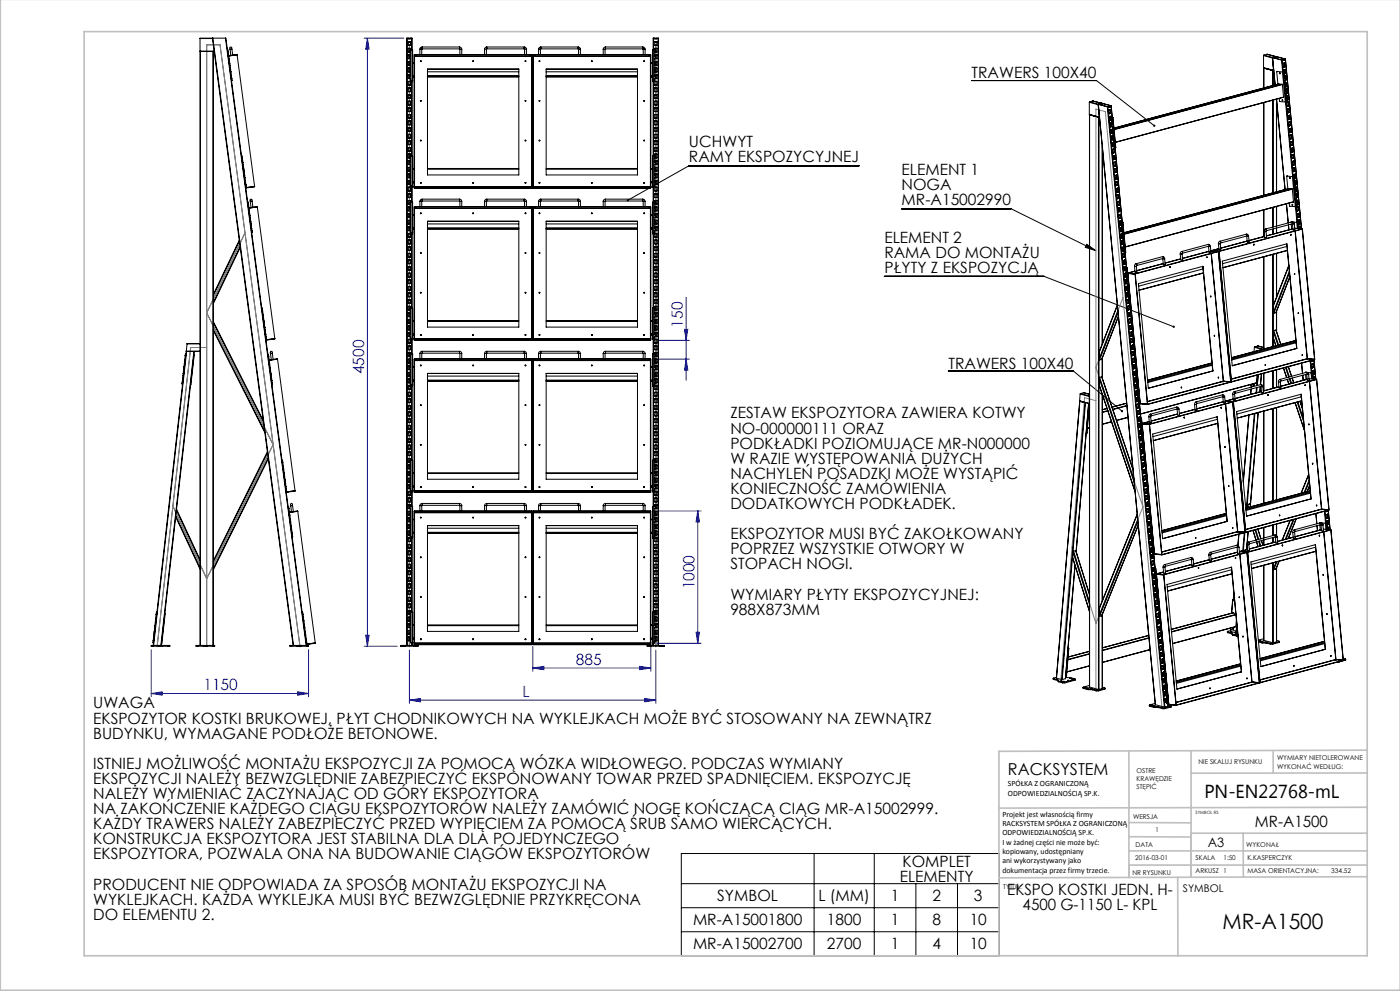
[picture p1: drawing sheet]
<svg xmlns="http://www.w3.org/2000/svg" width="420mm" height="297mm" viewBox="0 0 420 297" stroke-linecap="round" stroke-linejoin="round" font-family="sans-serif">
<defs><g id="words">
<text font-size="6.3" x="366.8" y="278.5">MR-A1500</text>
<text font-size="5.6" x="361.3" y="239.1">PN-EN22768-mL</text>
<text font-size="4.9" x="302.4" y="232.4">RACKSYSTEM</text>
<g font-size="4.7">
<text x="291.4" y="23.5">TRAWERS 100X40</text>
<text x="206.7" y="44.2">UCHWYT</text>
<text x="206.7" y="48.7">RAMY EKSPOZYCYJNEJ</text>
<text x="270.5" y="52.5">ELEMENT 1</text>
<text x="270.5" y="57">NOGA</text>
<text x="270.5" y="61.5">MR-A15002990</text>
<text x="265.3" y="72.7">ELEMENT 2</text>
<text x="265.3" y="77.2">RAMA DO MONTAŻU</text>
<text x="265.3" y="81.8">PŁYTY Z EKSPOZYCJĄ</text>
<text x="284.5" y="110.5">TRAWERS 100X40</text>
<text x="219.1" y="125.4">ZESTAW EKSPOZYTORA ZAWIERA KOTWY</text>
<text x="219.1" y="129.9">NO-000000111 ORAZ</text>
<text x="219.1" y="134.4">PODKŁADKI POZIOMUJĄCE MR-N000000</text>
<text x="219.1" y="139">W RAZIE WYSTĘPOWANIA DUŻYCH</text>
<text x="219.1" y="143.5">NACHYLEŃ POSADZKI MOŻE WYSTĄPIĆ</text>
<text x="219.1" y="148">KONIECZNOŚĆ ZAMÓWIENIA</text>
<text x="219.1" y="152.6">DODATKOWYCH PODKŁADEK.</text>
<text x="219.1" y="161.6">EKSPOZYTOR MUSI BYĆ ZAKOŁKOWANY</text>
<text x="219.1" y="166.1">POPRZEZ WSZYSTKIE OTWORY W</text>
<text x="219.1" y="170.7">STOPACH NOGI.</text>
<text x="219.1" y="179.7">WYMIARY PŁYTY EKSPOZYCYJNEJ:</text>
<text x="219.1" y="184.2">988X873MM</text>
<text x="28" y="212.3">UWAGA</text>
<text x="28" y="216.8">EKSPOZYTOR KOSTKI BRUKOWEJ, PŁYT CHODNIKOWYCH NA WYKLEJKACH MOŻE BYĆ STOSOWANY NA ZEWNĄTRZ</text>
<text x="28" y="221.4">BUDYNKU, WYMAGANE PODŁOŻE BETONOWE.</text>
<text x="28" y="230.4">ISTNIEJ MOŻLIWOŚĆ MONTAŻU EKSPOZYCJI ZA POMOCĄ WÓZKA WIDŁOWEGO. PODCZAS WYMIANY</text>
<text x="28" y="235">EKSPOZYCJI NALEŻY BEZWZGLĘDNIE ZABEZPIECZYĆ EKSPONOWANY TOWAR PRZED SPADNIĘCIEM. EKSPOZYCJĘ</text>
<text x="28" y="239.5">NALEŻY WYMIENIAĆ ZACZYNAJĄC OD GÓRY EKSPOZYTORA</text>
<text x="28" y="244">NA ZAKOŃCZENIE KAŻDEGO CIĄGU EKSPOZYTORÓW NALEŻY ZAMÓWIĆ NOGĘ KOŃCZĄCĄ CIĄG MR-A15002999.</text>
<text x="28" y="248.5">KAŻDY TRAWERS NALEŻY ZABEZPIECZYĆ PRZED WYPIĘCIEM ZA POMOCĄ ŚRUB SAMO WIERCĄCYCH.</text>
<text x="376.5" y="247.8">MR-A1500</text>
<text x="28" y="253.1">KONSTRUKCJA EKSPOZYTORA JEST STABILNA DLA DLA POJEDYNCZEGO</text>
<text x="28" y="257.6">EKSPOZYTORA, POZWALA ONA NA BUDOWANIE CIĄGÓW EKSPOZYTORÓW</text>
<text x="270.8" y="259.8">KOMPLET</text>
<text x="28" y="266.6">PRODUCENT NIE ODPOWIADA ZA SPOSÓB MONTAŻU EKSPOZYCJI NA</text>
<text x="269.9" y="264.3">ELEMENTY</text>
<text x="302.2" y="268.1">EKSPO KOSTKI JEDN. H-</text>
<text x="28" y="271.2">WYKLEJKACH. KAŻDA WYKLEJKA MUSI BYĆ BEZWZGLĘDNIE PRZYKRĘCONA</text>
<text x="28" y="275.7">DO ELEMENTU 2.</text>
<text x="215.2" y="270.1">SYMBOL</text>
<text x="245.5" y="270.1">L (MM)</text>
<text x="267.2" y="270.1">1</text>
<text x="279.7" y="270.1">2</text>
<text x="292.2" y="270.1">3</text>
<text x="306.8" y="272.6">4500 G-1150 L- KPL</text>
<text x="207.9" y="277.4">MR-A15001800</text>
<text x="248.1" y="277.4">1800</text>
<text x="267.2" y="277.4">1</text>
<text x="279.7" y="277.4">8</text>
<text x="290.9" y="277.4">10</text>
<text x="207.9" y="284.6">MR-A15002700</text>
<text x="248.1" y="284.6">2700</text>
<text x="267.2" y="284.6">1</text>
<text x="279.7" y="284.6">4</text>
<text x="290.9" y="284.6">10</text>
</g>
<g font-size="4.7" fill="#00f">
<text x="204.8" y="98.2" transform="rotate(-90 204.8 98.2)">150</text>
<text x="109.2" y="112.2" transform="rotate(-90 109.2 112.2)">4500</text>
<text x="208.3" y="176.7" transform="rotate(-90 208.3 176.7)">1000</text>
<text x="172.8" y="199.2">885</text>
<text x="61" y="206.8">1150</text>
<text x="156.8" y="208.8">L</text>
</g>
<text font-size="3.9" x="362.3" y="253.8">A3</text>
<text font-size="3.2" x="354.9" y="267.2">SYMBOL</text>
<g font-size="2.4">
<text x="302.4" y="235.6">SPÓŁKA Z OGRANICZONĄ</text>
<text x="302.4" y="238.4">ODPOWIEDZIALNOŚCIĄ SP.K.</text>
<text x="300.7" y="244.7">Projekt jest własnością firmy</text>
<text x="300.7" y="247.5">RACKSYSTEM SPÓŁKA Z OGRANICZONĄ</text>
<text x="300.7" y="250.3">ODPOWIEDZIALNOŚCIĄ SP.K.</text>
<text x="300.7" y="253.1">I w żadnej części nie może być:</text>
<text x="300.7" y="256">kopiowany, udostępniany</text>
<text x="300.7" y="258.8">ani wykorzystywany jako</text>
<text x="300.7" y="261.6">dokumentacja przez firmy trzecie.</text>
</g>
<g font-size="2">
<text x="383.1" y="227.9">WYMIARY NIETOLEROWANE</text>
<text x="341" y="231.6">OSTRE</text>
<text x="359.5" y="228.9">NIE SKALUJ RYSUNKU</text>
<text x="383.1" y="230.4">WYKONAĆ WEDŁUG:</text>
<text x="341" y="234.1">KRAWĘDZIE</text>
<text x="341" y="236.6">STĘPIĆ</text>
<text x="339.9" y="245.4">WERSJA</text>
<text x="346.6" y="249.5">1</text>
<text x="340.6" y="257.7">2016-03-01</text>
<text x="340.7" y="253.8">DATA</text>
<text x="358.7" y="257.7">SKALA</text>
<text x="367" y="257.7">1:50</text>
<text x="373.9" y="253.8">WYKONAŁ</text>
<text x="374.2" y="257.9">K.KASPERCZYK</text>
<text x="339.7" y="262.3">NR RYSUNKU</text>
<text x="358.7" y="261.7">ARKUSZ 1</text>
<text x="374.2" y="261.7">MASA ORIENTACYJNA:</text>
<text x="399.4" y="261.7">334.52</text>
<text x="301" y="266.4">TYTUŁ:</text>
</g>
<text font-size="1.3" x="358.7" y="244">SYMBOL RS</text>
</g></defs>
<g fill="none" stroke="#00f" stroke-width=".3">
<path d="M109.2 11.4h11.9M110.2 11.4v182.3M110.2 11.4l.5 3.3h-1zM205.3 98.7h1l-.5 3.3zM205.8 89.1v24.9M196.1 107.6h10.7M196.1 102h10.7M205.8 107.6l.5 3.3h-1zM196.1 153.1h14.2M209.3 153.1l.5 3.3h-1zM209.3 153.1v39.7M45.4 194.7v14.1"/>
<path d="M92.6 194.7v14.1M109.2 193.7h10M109.7 190.4h1l-.5 3.3zM122.8 194.8v16M159.8 193.7v7.5M191.9 199.7l3.3 .5-3.3 .5zM195.2 193.7v7.5M196.1 192.8h14.2M196.7 194.8v16M208.8 189.5h1l-.5 3.3zM45.4 207.8l3.3-.5v1.1zM45.4 207.8h47.2"/>
<path d="M89.3 207.3l3.3 .5-3.3 .6zM122.8 209.8l3.3-.5v1zM122.8 209.8h73.9M159.8 200.2l3.3-.5v1zM159.8 200.2h35.4M193.4 209.3l3.3 .5-3.3 .5z"/>
</g>
<g fill="none" stroke="#000" stroke-width=".3">
<path d="M291.4 24.1h37.5l17.4 13.6M257.7 49.7h-51l-18.4 10.3M270.5 62.5h32.8l25.5 12.6M326 73.2l2.8 1.9-3.2-1zM265.3 82.8h47.9l38.9 15.1M284.5 111.2h37.5l14.6 12M204.4 255.8h95.3v30.7h-95.3zM244.2 255.8v30.7M262.3 255.8v30.7M204.4 264.8h95.3M204.4 272h95.3M204.4 279.2h95.3"/>
<path d="M274.8 264.8v21.7M287.3 264.8v21.7"/>
</g>
<g fill="none" stroke="#c0c0c0" stroke-width=".5">
<path d="M.1 -.1v296.9h419.9M25.2 9.5h385v276.9h-385zM338.7 225.2v37.8M357.3 225v37.9v-13.2h52.9M382 225.4v6.3M410.1 224.8l-110.4 .4v61.2M410.1 231.7h-52.8M338.7 259.3h71.5M338.7 255h71.5M338.7 250.8l18.6 .1M338.7 246.5l18.6 .1M373 249.7v13.2"/>
<path d="M410.1 241.9l-110.4 .3M353.3 262.9l.1 23.5M410.2 262.7l-110.5 .4"/>
</g>
<path d="M122.8 13.4h.1M122.8 13.4v180.4M196.7 13.4h.1M196.7 13.4v180.4M73.5 69.8l-11.5 24 19.9 39.4-19.9 40.2-10.1-21.7M336.9 89.2l-8.1 20.9 14.1 41.8-14.1 34.9-7.2-22.8M62 104.1h-4.8l-10.1 89.7M122.8 104.1h.1M196.7 104.1h.1M328.8 120.1l-3.4-.9-7.2 84.5M62 193.4v-180h4l24 180.4M328.8 206.1v-173.4l2.8 .8 17 178.3" fill="none" stroke="#808080" stroke-width=".3"/>
<g fill="#00f">
<path d="M122.8 209.8l3.3-.5v1zM193.4 209.3l3.3 .5-3.3 .5zM45.4 207.8l3.3-.5v1.1zM89.3 207.3l3.3 .5-3.3 .6z"/>
<path d="M205.8 107.6l.5 3.3h-1zM205.3 98.7h1l-.5 3.3z"/>
<path d="M208.8 189.5h1l-.5 3.3zM209.3 153.1l.5 3.3h-1z"/>
<path d="M109.7 190.4h1l-.5 3.3zM110.2 11.4l.5 3.3h-1z"/>
<path d="M159.8 200.2l3.3-.5v1zM191.9 199.7l3.3 .5-3.3 .5z"/>
</g>
<path d="M346.1 37.4l-.1 .5 .5 .1-.2-.3 .3 .2v-.4zM351.9 97.7v.5h.4l.1-.1-.3-.2 .3 .2v-.4zM336.4 123l-.1 .4h.6l-.3-.2 .3 .2-.1-.4zM326 73.2l2.8 1.9-3.2-1zM188.1 59.8l-.1 .4 .3-.2-.3 .2a.34 .34 0 0 0 .5 .1 .34 .34 0 0 0 .1-.5 .34 .34 0 0 0-.5 0z" fill="#000"/>
<g fill="none" stroke="#000" stroke-width=".3">
<path d="M60 15.3v.1M60 15.4h.1M60 11.6h3.7M60 15.3h4.2M60 11.6v3.7M60 15.4v87.5M60.1 15.4h3.8M60.1 15.4v178M63.7 11.4v.2M63.7 11.4l-3.7 .2M63.7 11.4h.1M63.7 11.6l.5 3.7"/>
<path d="M63.8 11.4h3.8M63.8 11.4l24.3 182M63.9 15.4h.1M63.9 15.4v178.3M64 15.4v178h.4v.3h-.5M64 15.4h.3M64.2 15.3l.1 .1M64.3 15.4l23.6 178M67.6 11.4l24.4 182M67.6 11.4l24.2 182M68.4 15h-.2M68.5 15.6h-.2"/>
<path d="M68.5 15.6h.1M68.6 17.6h.1h-.1M68.7 16.9h-.2M68.7 17h.1M68.7 17h-.2M68.8 18.9h.1l-.1 .1M68.8 19.6l.2-.1zM69 19.6h.1M69 14.8l.3 1.8M69.6 14.7v-.1a.35 .35 0 0 0-.2-.5 .35 .35 0 0 0-.5 .2 .35 .35 0 0 0 .1 .4v.1M69.6 14.7l-.6 .1M69.6 14.7l.2 1.8"/>
<path d="M71.1 16.4l-2.5 .3M71.1 16.4l-2.5 .4M71.1 16.4l5.3 39.6-2.7 .3M122.1 11.4l-.1 182M122.1 11.4h1.4M122.1 11.4v182M122.5 11.4v.2h.3M122.5 18.5v1h.3M122.5 16.5v1.1l.3-.1M122.5 14.5v1.1l.3-.1M122.5 12.5v1.1h.3M122.5 18.5h.1"/>
<path d="M122.5 18.5h.3M122.5 16.5h.3M122.5 14.5h.3M122.5 12.5h.3M122.5 12.5h.1M122.5 14.5h.1M122.5 16.5h.1M122.8 11.6h.1M122.8 18.5h.1M122.8 16.5h.1M122.8 14.5h.1M122.8 13.6h.1"/>
<path d="M122.8 12.5h.1M122.8 15.5h.1M122.8 17.5h.1M122.8 19.5h.1M122.9 19.5h-.1M122.9 11.6h.2M122.9 11.6h.1M122.9 12.5h.1M122.9 13.6h.1M122.9 14.5h.1M122.9 16.5h.1M122.9 18.5h.1"/>
<path d="M122.9 18.5h.2M122.9 16.5h.2M122.9 14.5h.2M122.9 12.5h.2M122.9 15.6h.2M122.9 17.6h.2M122.9 19.6h.2M123.1 15h.7v9.4h-.2M123.1 18.9v.6l-.2 .1M123.1 18.9l-.2 .1v.5M123.1 17v.6h-.2M123.1 17h-.2l-.1 .5"/>
<path d="M123.1 15v.6h-.2M123.1 15h-.2l-.1 .5M123.1 17h.1M123.1 18.9h.1M123.1 15.6h.1M123.1 11.6h.1M123.1 14.5h.1M123.1 12.5v1.1h-.2M123.1 18.5h.1M123.1 14.5v.5M123.1 15.6v1.4M123.1 17.6v1.3"/>
<path d="M123.1 19.5v1.4M123.1 16.5h.1M123.1 12.5h.1M123.2 19.6h.1M123.1 17.6h.1M123.2 15.6h.1M123.1 11.4v.2M123.2 18.9h-.1M123.5 11.4l.1 182M123.5 11.4v3.6M123.8 18.9h.4M124.4 16.9h.1"/>
<path d="M124.4 16.3h35.1v40.1h-35.1zM124.4 16.9h35.1M124.6 16.8h.4zM126 14.8h.5M126 14.8v1.5M126.1 18.3h.3M126.5 14.8v1.5M126.6 14.6l-.1 .2M126.6 14.1l-.4 .2-.2 .5M126.6 14.1v.5M126.6 14.6h11.2M126.6 14.1h11.2"/>
<path d="M137.8 14.6l.2 .2M137.8 14.1l.5 .2 .2 .5M137.8 14.1v.5M138 14.8h.5M138 14.8v1.5M138.5 14.8v1.5M141.8 18.3h.3M145.4 14.8h.5M145.4 14.8v1.5M145.9 14.8v1.5M146 14.1l-.4 .2-.2 .5M146 14.6l-.1 .2"/>
<path d="M146 14.1v.5M146 14.6h11.2M146 14.1h11.2M157.2 14.1l.5 .2 .2 .5M157.2 14.6l.2 .2M157.2 14.1v.5M157.4 14.8h.5M157.4 14.8v1.5M157.5 18.3h.3M157.9 14.8v1.5M158.9 16.8h.4zM159.6 16.9h-.1"/>
<path d="M159.6 16.4v39.9M159.6 18.9h.2M159.9 16.9h.1M159.9 16.4v39.9M160 16.3h35.1v40.1h-35.1zM160 16.9h35.1M160.2 16.8h.4zM161.6 14.8h.5M161.6 14.8v1.5M161.7 18.3h.3M162.1 14.8v1.5M162.2 14.6l-.1 .2"/>
<path d="M162.2 14.1l-.4 .2-.2 .5M162.2 14.1v.5M162.2 14.6h11.2M162.2 14.1h11.2M173.4 14.6l.2 .2M173.4 14.1l.5 .2 .2 .5M173.4 14.1v.5M173.6 14.8h.5M173.6 14.8v1.5M174.1 14.8v1.5M177.4 18.3h.3M181 14.8h.5"/>
<path d="M181 14.8v1.5M181.5 14.8v1.5M181.6 14.1l-.4 .2-.2 .5M181.6 14.6l-.1 .2M181.6 14.1v.5M181.6 14.6h11.2M181.6 14.1h11.2M192.8 14.1l.5 .2 .2 .5M192.8 14.6l.2 .2M192.8 14.1v.5M193 14.8h.5M193 14.8v1.5"/>
<path d="M193.1 18.3h.3M193.5 14.8v1.5M194.5 16.8h.4zM195.2 16.9h.1M195.2 18.9h.6M196.1 11.4l-.2 182M196.1 11.4h1.3M196.1 11.4v3.6M196.4 18.9h.1M196.5 17h.1M196.4 15.6h.1M196.5 17.6h.1"/>
<path d="M196.4 19.6h.1M196.4 11.6h.1M196.4 11.4v.2M196.5 18.5h.1M196.5 16.5h.1M196.5 12.5h.1M196.5 15.6h-.1M196.5 14.5h-.1M196.5 12.5l-.1 1.1h.3M196.5 18.5h-.1M196.5 14.5l-.1 .5M196.5 15.6l-.1 1.4"/>
<path d="M196.5 17.6l-.1 1.3M196.5 19.5l-.1 1.4M196.5 15.6h.1M196.5 18.9h.1M196.5 19.5l.1 .1M196.5 18.5h.2M196.5 16.5h.2M196.5 14.5h.2M196.5 12.5h.2M196.5 15h-.7v9.4h.1M196.5 18.9l.2 .1v.5M196.5 18.9v.6l.2 .1"/>
<path d="M196.5 17h.2l.1 .5M196.5 17v.6h.2M196.5 15h.2l.1 .5M196.5 15v.6h.2M196.7 11.6h-.2M196.7 11.6h.1M196.7 18.5h.1M196.7 16.5h.1M196.7 14.5h.1M196.7 13.6h.1M196.7 12.5h.1M196.7 19.5h.1"/>
<path d="M196.8 18.5h.2M196.8 16.5h.2M196.8 14.5h.2M196.8 12.5h.2M196.8 11.6h.1M196.8 12.5h.1M196.8 13.6h.1M196.8 14.5h.1M196.8 15.5h.1M196.8 16.5h.1M196.8 17.5h.1M196.8 18.5h.1"/>
<path d="M196.8 19.5h.1M197 18.5l.1 1h-.3M197 16.5l.1 1.1-.3-.1M197 14.5l.1 1.1-.3-.1M197 12.5l.1 1.1h-.3M197 18.5h.1M197 12.5h.1M197 14.5h.1M197 16.5h.1M197.1 11.4v.2h-.3M197.4 11.4l.1 182M197.4 11.4v182"/>
<path d="M379.1 16.7l2.6 .7 .1-.2M379.1 16.7v3.6M379.1 16.5v.2M379.1 16.5l5.5 1.5M380.1 16.3l2.7 .7M380.1 16.3l-1 .2M380.1 16.3l2.6 .7M381.7 17.2l.8 8.3M381.8 17.2h.1M381.8 17.3l2.7 .7M381.8 17.3l.8 8.2M381.8 17.2v.1"/>
<path d="M382.7 17h.1M382.7 17h.2M382.7 17l-.9 .2M382.8 17h.1M382.8 17l-1 .2M382.8 17l.1 .5M382.9 17l2.7 .7M384.5 18h.1M384.5 18l4.7 50.5M384.6 18l4.9 50.5M384.8 17.9h.1M384.9 17.9l-.3 .1"/>
<path d="M384.9 17.9v.2M384.9 18.1h.1M385 19l.1 1.1M385 18.1h.1M385 18.1h-.1M385 19h.1M385 18h.1M385 18v.1M385.1 18l-.1 .1M385.1 18.9h.1M385.1 17.9l-.1 .1M385.1 19h.1"/>
<path d="M385.2 18h-.1M385.2 18h.1M385.2 20h.1M385.3 20h.1M385.3 20h-.1M385.3 17.8l.1 .2M385.3 17.8h.1M385.3 19.9l-.1 .1M385.3 18h-.1M385.4 19.9l-.1 .1M385.4 19.9h.1M385.4 19.9v.1"/>
<path d="M385.4 18h-.2M385.3 18h.1M385.4 18.9h.1M385.4 18.9l-.4 .1M385.4 18.9l.1 1M385.5 19.9h.1M385.5 20h-.1M385.5 17.7h.1M385.5 19.9v.1M385.6 17.7l-.3 .1M385.6 17.7h.1M385.6 17.7l4.9 50.9"/>
<path d="M69 21l.2-.1zM69.1 21.5l.2 .1h-.2M69.2 20.9h.1M69.3 22.9h.1h-.1M69.4 23.5h.1zM69.4 24l.2 .1h-.2M122.5 38.3v1.1l.3-.1M122.5 24.4v1.1h.3M122.5 38.3h.1M122.5 36.3v1.1h.3M122.5 34.3v1.1h.3M122.5 32.3v1.1h.3"/>
<path d="M122.5 30.4v1h.3M122.5 28.4v1.1l.3-.1M122.5 26.4v1.1l.3-.1M122.5 24.4h.1M122.5 22.4v1.1h.3M122.5 20.4v1.1h.3M122.5 32.3v.1M122.5 24.4h.3M122.5 38.3h.3M122.5 36.3h.3M122.5 34.3h.3M122.5 32.3h.3"/>
<path d="M122.5 30.4h.3M122.5 28.4h.3M122.5 26.4h.3M122.5 22.4h.3M122.5 20.4h.3M122.5 20.4h.1M122.5 22.4h.1M122.5 26.4h.1M122.5 28.4h.1M122.5 30.4h.1M122.5 32.3h.1M122.5 34.3h.1"/>
<path d="M122.5 36.3h.1M122.8 39.3h.1M122.8 38.3h.1M122.8 37.3h.1M122.8 36.3h.1M122.8 35.4h.1M122.8 34.3h.1M122.8 33.4h.1M122.8 32.3h.1M122.8 31.4h.1M122.8 30.4h.1M122.8 29.4h.1"/>
<path d="M122.8 28.4h.1M122.8 27.4h.1M122.8 26.4h.1M122.8 25.5h.1M122.8 24.4h.1M122.8 22.4h.1M122.8 20.4h.1M122.8 21.5h.1M122.8 23.5h.1M122.8 37.3v.1M122.9 39.3l.2 .1M122.9 35.4h.2"/>
<path d="M122.9 33.4h.2M122.9 31.4l.2 .1M122.9 29.4l.2 .1M122.9 25.5h.2M122.9 24.4h.2M122.9 20.4h.1M122.9 22.4h.1M122.9 24.4h.1M122.9 25.5h.1M122.9 26.4h.1M122.9 27.4h.1M122.9 28.4h.1"/>
<path d="M122.9 29.4h.1M122.9 30.4h.1M122.9 31.4h.1M122.9 32.3h.1M122.9 33.4h.1M122.9 34.3h.1M122.9 35.4h.1M122.9 36.3h.1M122.9 37.3v.1M122.9 38.3h.1M122.9 39.3h.1M122.9 38.3h.2"/>
<path d="M122.9 36.3h.2M122.9 34.3h.2M122.9 32.3h.2M122.9 30.4h.2M122.9 28.4h.2M122.9 26.4h.2M122.9 22.4h.2M122.9 20.4h.2M122.9 21.5h.2M122.9 23.5h.2M123.1 22.9h-.2l-.1 .6M123.1 20.9v.6h-.2"/>
<path d="M123.1 20.9l-.2 .1-.1 .5M123.1 20.9h.1M123.1 22.9v.6M123.1 23.5h.1M123.1 21.5v1.4M123.1 21.5l.1 .1M123.1 23.5h-.2M123.1 39.4h.1M123.1 38.3h.1M123.1 36.3v1.1h-.2M123.1 35.4h.1M123.1 33.4h.1"/>
<path d="M123.1 31.5h.1M123.1 29.5h.1M123.1 28.4h.1M123.1 26.4v1.1l-.2-.1M123.1 25.5h.1M123.1 24.4h.1M123.1 32.3v.1M123.1 23.5l.1 .5M123.1 24.4v1.1M123.1 28.4v1.1M123.1 30.4v1M123.1 32.3v1.1"/>
<path d="M123.1 34.3v1.1M123.1 38.3v1.1M123.1 36.3h.1M123.1 34.3h.1M123.1 32.4h.1M123.1 30.4h.1M123.1 26.4h.1M123.1 22.4h.1M123.1 20.5h.1M123.2 24l.1 .1M123.3 24.1h.5h-.5M123.3 24.1h.1"/>
<path d="M123.5 24.1v22.6M123.6 24.1h.1M123.8 23h.4M123.8 22.8h.4M123.8 22.7h.4M126.1 30.2h.3M128.2 23h27.4M128.2 21.5h27.4M128.2 20.7h27.4v31.7h-27.4zM128.2 22.8h27.4M128.2 22.7h27.4M157.5 30.2h.3"/>
<path d="M159.6 23h.2M159.6 22.8h.2M159.6 22.7h.2M161.7 30.2h.3M163.8 23h27.4M163.8 21.5h27.4M163.8 20.7h27.4v31.7h-27.4zM163.8 22.8h27.4M163.8 22.7h27.4M193.1 30.2h.3M195.2 23h.6M195.2 22.8h.6"/>
<path d="M195.2 22.7h.6M195.9 24.1h.1M196.1 24.1v22.6M196.3 24.1h-.5h.5M196.3 24.1h.1M196.4 24l-.1 .1M196.5 20.9h.1M196.5 23.5h.1M196.4 39.4h.1M196.4 35.4h.1M196.4 33.4h.1M196.4 31.4h.1"/>
<path d="M196.4 29.5h.1M196.4 25.5h.1M196.5 36.3h.1M196.5 34.3h.1M196.5 32.3h.1M196.5 30.4h.1M196.5 26.4h.1M196.5 22.4h.1M196.5 20.4h.1M196.4 38.3h.1M196.4 24.4h.1M196.5 21.5l-.1 .1"/>
<path d="M196.5 21.5v1.4M196.5 23.5h-.1M196.5 23.5h.2M196.5 38.3h-.1M196.5 36.3l-.1 1.1h.3M196.5 28.4h-.1M196.5 26.4l-.1 1.1 .3-.1M196.5 24.4h-.1M196.5 32.3l-.1 .1M196.5 24.4h.2M196.5 23.5l-.1 .5M196.5 24.4l-.1 1.1"/>
<path d="M196.5 28.4l-.1 1.1M196.5 30.4l-.1 1M196.5 32.3l-.1 1.1M196.5 34.3l-.1 1.1M196.5 38.3l-.1 1.1M196.5 21.5h.1M196.5 38.3h.2M196.5 36.3h.2M196.5 35.4h.1M196.5 34.3h.2M196.5 32.3h.2M196.5 31.5h.1"/>
<path d="M196.5 30.4h.2M196.5 28.4h.2M196.5 26.4h.2M196.5 22.4h.2M196.5 20.4h.2M196.5 22.9h.2l.1 .6M196.5 20.9v.6h.2M196.5 20.9l.2 .1 .1 .5M196.5 22.9v.6M196.6 35.4h.1M196.6 31.5h.1M196.7 39.3h.1"/>
<path d="M196.7 38.3h.1M196.7 39.3l-.2 .1M196.7 37.3h.1M196.7 36.3h.1M196.7 35.4h.1M196.7 34.3h.1M196.7 33.4h.1M196.7 32.3h.1M196.7 33.4h-.2M196.7 31.4h.1M196.7 30.4h.1M196.7 29.4h.1"/>
<path d="M196.7 28.4h.1M196.7 29.4l-.2 .1M196.7 27.4h.1M196.7 26.4h.1M196.7 25.5h.1M196.7 24.4h.1M196.7 25.5h-.2M196.7 22.4h.1M196.7 20.4h.1M196.7 37.3v.1M196.8 24.4h.2M196.8 38.3h.2"/>
<path d="M196.8 36.3h.2M196.8 34.3h.2M196.8 32.3h.2M196.8 30.4h.2M196.8 28.4h.2M196.8 26.4h.2M196.8 22.4h.2M196.8 20.4h.2M196.8 20.4h.1M196.8 21.5h.1M196.8 22.4h.1M196.8 23.5h.1"/>
<path d="M196.8 24.4h.1M196.8 25.5h.1M196.8 26.4h.1M196.8 27.4h.1M196.8 28.4h.1M196.8 29.4h.1M196.8 30.4h.1M196.8 31.4h.1M196.8 32.3h.1M196.8 33.4h.1M196.8 34.3h.1M196.8 35.4h.1"/>
<path d="M196.8 36.3h.1M196.8 37.3v.1M196.8 38.3h.1M196.8 39.3h.1M197 38.3h.1M197 36.3l.1 1.1h-.3M197 34.3l.1 1.1h-.3M197 32.3l.1 1.1h-.3M197 30.4l.1 1h-.3M197 28.4l.1 1.1-.3-.1M197 26.4l.1 1.1-.3-.1M197 24.4h.1"/>
<path d="M197 22.4l.1 1.1h-.3M197 20.4l.1 1.1h-.3M197 32.3l.1 .1M197 20.4h.1M197 22.4h.1M197 26.4h.1M197 28.4h.1M197 30.4h.1M197 32.3h.1M197 34.3h.1M197 36.3h.1M197.1 38.3v1.1l-.3-.1"/>
<path d="M197.1 24.4v1.1h-.3M326.8 34.3v.1M326.8 30.7l2.6 .7M326.8 34.3l3 .8M326.8 30.7v3.6M326.8 34.4l3 .7M326.9 34.4v171.5M326.9 30.5l-.1 .2M326.9 30.5l5.7 1.4M326.9 34.4h.1M327.8 30.3l2.7 .7M327.8 30.3l-.9 .2"/>
<path d="M327.9 30.3h-.1M327.9 34.7h.1M328 34.7h.1M329.4 31.4l.4 3.7M329.5 31.2l-.1 .2M329.5 31.2l17.1 180M329.6 31.2h.1M329.6 31.2v.1M329.6 35.1h.1M329.7 35.1h-.2v171.5M329.7 35.1v171.5M330.5 31h.1"/>
<path d="M330.5 31l-1 .2M330.5 31l-.9 .2M330.5 31l.1 .5M330.6 31l2.7 .7M330.6 31v.5M332.6 31.9h.1M332.6 31.9v.2M332.6 32.1h.1M332.7 33l.1 1.1M332.7 32.1h-.1M332.7 32.1h.1M332.7 33h.1"/>
<path d="M332.8 32l-.1 .1M332.8 32.1h-.1M332.8 32h.1M332.8 32v.1M332.8 34.1h.1M332.8 32.9l.1 .1M332.9 31.9l-.1 .1M332.9 32h-.1M332.9 32h.1M332.9 35l.1 1M332.9 34.9h.1M332.9 35.3l.6 .1"/>
<path d="M332.9 34h.1M333 34l-.2 .1M333 34h.1M333 36h.1M333 31.8l.1 .2M333 31.8v.2M333 32h-.1M333 32h.1M333 34.9h.1M333 33.9l-.1 .1M333.1 33.9l-.1 .1M333.1 33.9v.1"/>
<path d="M333.1 32h-.2M333.1 34h.1M333.1 36.9l.1 1.1M333.1 36.9h.1M333.1 32.9h.1M333.1 32.9l.1 1M333.1 37.3h.5h-.2M333.1 35.9l.1 .1M333.1 32.9l-.4 .1M333.2 36h-.2M333.2 32.9h.1M333.2 32.9l.1 1"/>
<path d="M333.2 35.4v.5M333.2 35.9h.1M333.2 35.9v.1M333.2 38h.1M333.2 34h-.1M333.2 34h.1M333.2 33.9v.1M333.2 33.9h.1M333.2 36.9h.1M333.2 35.9h-.1M333.3 34h-.2M333.3 36.9h.1"/>
<path d="M333.3 35.9h-.1M333.3 31.7l.4 3.6M333.3 31.7h.1M333.3 33.9v.1M333.3 38h.1M333.3 34.8h.1M333.3 34.8v.5M333.3 39.2l.4 .1M333.3 37.9h.1M333.3 37.9v.1M333.3 31.7l-.3 .1M333.3 34.8l-.4 .1"/>
<path d="M333.3 38h-.1M333.3 35.3h.1M333.4 31.7l.3 3.6M333.4 34.8v.5M333.4 37.8v.1M333.4 37.8l-.1 .1M333.4 37.3v.5M333.4 37.9h.1M333.4 37.9l-.1 .1M333.4 40h.1M333.4 38.8l.1 .1M333.5 35.4h-.3"/>
<path d="M333.5 35.4l.9 8.8M333.5 36l.1 1.3M333.5 36h.1M333.5 36.8h.1M333.5 36.8v.5M333.5 39.8v.1M333.5 35.9l-.2 .1M333.5 39.9h-.1M333.5 37.3h-.1M333.5 37.3h.2M333.5 36.8l-.4 .1M333.5 39.3v.5"/>
<path d="M333.6 35.9l-.1 .1M333.6 35.9h-.1M333.6 39.9h.1M333.6 39.9h-.1M333.6 37.2h.1M333.6 37.2l.1 .1M333.6 39.8v.1M333.7 37.9h.1M333.7 37.9l.1 1.3M333.7 38.8h.1M333.7 38.8v.5M333.7 35.2h.1"/>
<path d="M333.7 37.9h-.2M333.7 37.3h.1M333.7 38.7l-.4 .2 .1 1.1M333.7 35.2l.1 .1M333.7 39.3l.2-.1-.4 .1M333.8 39.3h-.3M333.8 39.2h.1M333.8 35.3l-.6 .1M333.8 35.2v.1M333.8 35.2h-.1M333.8 39.9h.1M333.8 39.9l.2 1.3"/>
<path d="M333.9 35.2l.8 9.1M333.9 39.9h-.3M333.9 39.9h-.1M333.9 39.9h.1M379.1 20.3l3 .9-3-.8M379.1 20.3v.1M379.1 20.4v6M379.1 20.4h.1M379.1 30.7v27.8M379.2 20.4h.1M380.2 20.7h.1M381.8 30v27.8"/>
<path d="M381.9 21.1h.1M382 25.6v-4.5h-.2v4.6M382 30v27.8M382.9 29.8v27.7M383.1 21.4l.3 3.8M383.1 21.4l1.6 .2M383.2 21.4h-.1M383.6 25.2h.1M383.6 25.2l-49.4 13.2M383.6 25.2l1 .1M384 21.8v.3M384.6 25.3h.1"/>
<path d="M384.6 25.3l-50.4 13.5M384.7 25.3l.4 3.8M384.7 25.3l-50.5 13.6M384.7 29.9l.1 .3M384.8 21.5h.2l-.3 .1M384.9 21.5l-.2 .1M385.1 29.1l-.1 .1M385.1 29.1l-50.5 13.6M385.1 20.1h.1M385.2 20l-.1 .1M385.2 21.4h.2M385.3 21.4h.1"/>
<path d="M385.3 20.9h.1M385.4 20.9l-.2 .1v.4h.2M385.4 21.4l-.5 .1M385.4 21.4v.6M385.4 21.4h.1M385.4 21.4h-.1M385.4 22l.1 1.4M385.4 22h.1M385.5 21.9h.1M385.5 22.9h.1M385.5 23.3l.1 .1M385.5 23.4h.1"/>
<path d="M385.5 21.9l.1 .1M385.5 22.8v.1M385.6 22h.1M385.6 20.8h.1M385.6 20.8l.1 1.1M385.6 23.4l.6 7-.5 .2-1.8-.2-.1-.9M385.6 23.4h-.1M385.6 23.4h.1M385.6 20.8l-.2 .1M385.6 23.4l.1 .6M385.7 21.9h.1M385.7 24.8h.1"/>
<path d="M385.7 23.8h.1M385.7 25.3h.1M385.7 24h-.1M385.7 25.4h.1M385.7 21.9h-.1M385.7 24.9h.1M385.7 23.9h.1M385.8 22.8h.1M385.8 22.8l.1 1M385.8 25.4h-.1M385.8 25.3v.1M385.8 25.3h-.1"/>
<path d="M385.8 26h.1M385.8 22.8h-.3M385.8 25.9v.1M385.8 25.3v.6M385.9 25.8h.1M385.9 26.8h.1M385.9 27.3h.1M385.9 23.9h-.2M385.9 25.8l.1 .1M385.9 23.8l-.1 .1M385.9 23.9h.1M385.9 25.9h.1"/>
<path d="M385.9 24.8h.1M385.9 24.8l.2 1M386 24.7l-.3 .1M386 27.3l-.1 .7M386 25.8h.1M386 27.7h.1M386 27.7l.1 .1M386.1 29.2v.1M386.1 29.3h.1M386.1 25.8l-.2 .1M386.1 25.8h.1M386.1 30.8l.1 1"/>
<path d="M386.1 30.7h.1M386.1 26.7h.1M386.1 26.7l.2 1.1M386.1 29.2h.1M386.2 29.9h-.1M386.2 26.7l-.4 .1M386.2 26.7h.1M386.2 29.9h.1M386.2 29.3v.6M386.2 31.8h.1M386.2 27.8h-.1M386.2 27.8h.1"/>
<path d="M386.2 30.7h.1M386.2 29.7h.1M386.3 29.7h.1M386.3 29.7v.1M386.3 27.8h-.2M386.3 32.7l.1 1.1M386.3 31.8h.1M386.3 32.7h.1M386.3 29.8h.1M386.3 28.7h.1M386.3 28.7l.2 1M386.3 31.7h.1"/>
<path d="M386.3 31.7v.1M386.3 28.7l-.2 .1M386.4 31.8h-.2M386.4 31.7h-.1M386.4 31.7h.1M386.4 31.7v.1M386.4 33.8h.1M386.4 29.7h.1M386.4 32.7h.1M386.5 32.7h.1M386.5 31.7h-.1M386.5 31.7h.1"/>
<path d="M386.5 31.7v.1M386.5 29.7l-.2 .1M386.5 34.7l.1 1M386.5 33.8h.1M386.5 33.8h-.1M386.5 34.7h.1M386.5 31.8h.1M386.5 30.6h.1M386.5 30.6l-.4 .1M386.5 30.6l.2 1.1M386.5 33.7h.1M386.5 33.7v.1"/>
<path d="M386.6 33.7l-.1 .1M386.6 35.7h.1M386.6 31.7h.1M386.6 34.6h.1M386.6 33.6l-.1 .1M386.6 34.7h.1M386.7 33.7h-.1M386.7 33.7h.1M386.7 31.7h-.2M386.7 31.7h-.1M386.7 35.7h.1M386.7 35.7h-.1"/>
<path d="M386.7 32.6h.1M386.7 32.6l-.4 .1M386.7 32.6l.1 1M386.7 35.6l.1 .1M386.7 35.6v.1M386.8 35.6h-.1M386.8 35.6h.1M386.8 35.7h-.1M386.8 37.7h.1M386.8 33.7h-.1M386.8 33.6h.1M386.8 36.6h.1"/>
<path d="M386.8 35.6h.2M386.8 33.7h.1M386.8 33.6v.1M386.8 36.6h-.1l.1 1.1M386.9 34.6h.1M386.9 34.6l.1 1M386.9 37.6v.1M386.9 34.5l-.4 .2M386.9 37.7h-.1M386.9 37.6h.1M387 39.6v.1M387 39.7h.1"/>
<path d="M387 35.6l-.1 .1M387 35.6h.1M387 38.5h.1M387 37.5l-.1 .1M387 38.6h.1M387 37.6h-.1M387 37.6h.1M387 37.6h.2M387 38.5l-.1 .1 .1 1M387 39.6h.1M387.1 36.5h.1M387.1 36.5l.1 1.1"/>
<path d="M387.1 39.6h.1M387.1 36.5l-.3 .1M387.1 39.6l-.1 .1M387.1 39.5v.1M387.1 39.5h.1M387.2 37.6h.1M387.2 39.5l-.1 .1M387.2 39.5h.1M387.2 39.5l.1 .1M387.2 39.6h.1M387.2 38.5h.1M387.2 38.5l.2 1"/>
<path d="M387.3 38.5h-.3M387.3 38.5h.1M387.3 39.5h.1M387.4 39.6h-.2M387.4 39.6h.1M72.5 46.7h.1l1.2 9M72.5 47.3h.2zM72.7 47.3h.1M72.7 48.7l.2-.1zM72.8 49.3h.2h-.2M72.9 48.7h.1M73 50.7h.1h-.1"/>
<path d="M73.1 51.3h.1zM73.2 51.3h.1M73.2 52.7l.2-.1zM73.4 52.7h.1M73.5 53.2l-.2 .1M73.5 53.3h.1M73.5 53.3h-.2M73.6 55.3h.2zM73.7 54.6h-.2M73.7 54.6h.1M73.7 54.6l-.2 .1M73.8 55.7l-.1 .1"/>
<path d="M73.8 55.7h-.1M76.4 55.9l-2.7 .4M122.5 52.2v1.1l.4-.1v-.5h.2M122.5 56.2v1h.3M122.5 42.3v1h.3M122.5 58.1v1.1h.3M122.5 56.1v.1M122.5 54.1v1.1h.3M122.5 52.2h.1M122.5 50.2v1.1l.3-.1M122.5 48.2v1.1l.3-.1M122.5 46.2v1.1h.3"/>
<path d="M122.5 44.2v1.1h.3M122.5 42.2v.1M122.5 40.3v1.1l.3-.1M122.5 50.2h.1M122.5 42.3h.1M122.5 58.1h.3M122.5 56.1h.3M122.5 54.1h.3M122.5 52.2h.3M122.5 50.2h.3M122.5 48.2h.3M122.5 46.2h.3"/>
<path d="M122.5 44.2h.3M122.5 42.2h.3M122.5 40.3h.3M122.5 40.3h.1M122.5 44.2h.1M122.5 46.2h.1M122.5 48.2h.1M122.5 54.1v.1M122.5 56.1h.1M122.5 58.1h.1M122.8 59.2h.1M122.8 58.1h.1"/>
<path d="M122.8 57.2h.1M122.8 56.1h.1M122.8 54.1h.1M122.8 52.2h.1M122.8 50.2h.1M122.8 48.2h.1M122.8 46.2h.1M122.8 45.3h.1M122.8 44.2h.1M122.8 43.3h.1M122.8 42.2h.1M122.8 41.3h.1"/>
<path d="M122.8 40.3h.1M122.8 42.2v.1M122.8 47.3h.1M122.8 49.2h.1M122.8 51.2h.1M122.8 54.1v.1M122.8 55.2h.1M122.9 57.2h.2M122.9 52.2h.2M122.9 43.3l.2 .1M122.9 40.3h.1M122.9 41.3h.1"/>
<path d="M122.9 42.2v.1M122.9 43.3h.1M122.9 44.2h.1M122.9 45.3h.1M122.9 46.2h.1M122.9 48.2h.1M122.9 50.2h.1M122.9 52.2h.1M122.9 54.1v.1M122.9 56.1h.1M122.9 57.2h.1M122.9 58.1h.1"/>
<path d="M122.9 59.2h.1M122.9 58.1h.2M122.9 56.1h.2M122.9 54.1h.2M122.9 50.2h.2M122.9 48.2h.2M122.9 46.2h.2M122.9 44.2h.2M122.9 42.2h.2M122.9 40.3h.2M122.9 47.3h.2M122.9 49.3h.2"/>
<path d="M122.9 51.3h.2M122.9 53.3h.2M122.9 55.3h.2M123.1 46.7h.7v9.5h-.2M123.1 54.6l-.2 .1-.1 .5M123.1 52.7v.5l-.2 .1M123.1 50.7v.6h-.2M123.1 50.7h-.2l-.1 .5M123.1 48.7v.6h-.2M123.1 48.7h-.2l-.1 .5M123.1 46.7v.6h-.2M123.1 46.7h-.2l-.1 .6"/>
<path d="M123.1 48.7h.1M123.1 52.7h.1M123.1 54.6h.1M123.1 54.6v.7M123.1 55.2l.1 .1M123.1 49.3v1.4M123.1 55.3h.1M123.1 55.2l-.2 .1M123.1 53.3h.1M123.1 58.1v1.1h-.2M123.1 57.2h.1M123.1 46.2h.1"/>
<path d="M123.1 44.2v1.1h-.2M123.1 43.4h.1M123.1 40.3v1.1l-.2-.1M123.1 52.2h.1M123.1 50.2h.1M123.1 42.2v1.1M123.1 46.2v.5M123.1 47.3v1.4M123.1 51.3v1.3M123.1 53.2v1.4M123.1 55.2l.1 .5M123.1 56.1v1.1"/>
<path d="M123.1 58.1h.1M123.1 56.1h.1M123.1 54.2h.1M123.1 48.2h.1M123.1 44.3h.1M123.1 42.3h.1M123.1 40.3h.1M123.2 53.3h.1M123.2 51.3h.1M123.1 49.3h.1M123.2 47.3h.1M123.2 55.7l.1 .1"/>
<path d="M123.3 55.8l.5 .1-.5-.1M123.3 55.8h.1M123.5 55.8v4.8M123.6 55.9h.1M123.8 50.6h.4M123.8 54.7h.4M123.8 54.5h.4M123.8 50.7h.4M124.2 56.3h.2M124.2 55.9h35.4M124.2 56.3h.1M124.2 56.3v-39.9h35.4v39.9"/>
<path d="M124.3 56.3h.1M124.4 56h35.1M124.6 56.3h.4zM126.1 54.8h.3M126.1 42.1h.3M126.2 54.7h.1M126.6 59.7l-.4 .2-.2 .5M126.6 59.7v.5M126.6 59.7h11.2M128.2 50.5h27.4M128.2 50.7h27.4M137.8 59.7l.5 .2 .2 .5"/>
<path d="M137.8 59.7v.5M141.8 54.8h.3M141.9 54.7h.1M146 59.7l-.4 .2-.2 .5M146 59.7v.5M146 59.7h11.2M157.2 59.7l.5 .2 .2 .5M157.2 59.7v.5M157.5 54.8h.3M157.5 42.1h.3M157.6 54.7h.1M158.9 56.3h.4z"/>
<path d="M159.5 56.4h.1M159.5 56.3h.1M159.6 56.3h.1M159.6 56.3h-.1M159.6 50.6h.2M159.6 54.7h.2M159.6 54.5h.2M159.6 50.7h.2M159.8 56.3h.2M159.8 55.9h35.4M159.8 56.3v-39.9h35.4v39.9M159.8 56.3h.1"/>
<path d="M160 56.3h-.1M160 56h35.1M160.2 56.3h.4zM161.7 54.8h.3M161.7 42.1h.3M161.8 54.7h.1M162.2 59.7l-.4 .2-.2 .5M162.2 59.7v.5M162.2 59.7h11.2M163.8 50.5h27.4M163.8 50.7h27.4M173.4 59.7l.5 .2 .2 .5"/>
<path d="M173.4 59.7v.5M177.4 54.8h.3M177.5 54.7h.1M181.6 59.7l-.4 .2-.2 .5M181.6 59.7v.5M181.6 59.7h11.2M192.8 59.7l.5 .2 .2 .5M192.8 59.7v.5M193.1 54.8h.3M193.1 42.1h.3M193.2 54.7h.1M194.5 56.3h.4z"/>
<path d="M195.1 56.4h.1M195.1 56.3h.1M195.2 56.3h.1M195.2 56.3h-.1M195.2 50.6h.6M195.2 54.7h.6M195.2 54.5h.6M195.2 50.7h.6M195.9 55.9h.1M196.1 55.8v4.8M196.3 55.8l-.5 .1 .5-.1M196.3 55.8h.1"/>
<path d="M196.4 55.7l-.1 .1M196.5 48.7h.1M196.5 52.7h.1M196.5 54.6h.1M196.4 47.3h.1M196.5 49.3h.1M196.4 51.3h.1M196.4 53.3h.1M196.5 55.3h.1M196.4 57.2h.1M196.4 43.3h.1M196.5 58.1h.1"/>
<path d="M196.5 56.1h.1M196.5 54.1h.1M196.5 50.2h.1M196.5 48.2h.1M196.5 44.2h.1M196.5 42.2h.1M196.5 40.3h.1M196.4 52.2h.1M196.5 49.3v1.4M196.5 55.2l-.1 .1M196.5 55.2l.2 .1M196.5 53.3h-.1"/>
<path d="M196.5 58.1l-.1 1.1h.3M196.5 46.2h-.1M196.5 44.2l-.1 1.1h.3M196.5 40.3l-.1 1.1 .3-.1M196.5 50.2h-.1M196.5 42.2l-.1 1.1M196.5 46.2l-.1 .5M196.5 47.3l-.1 1.4M196.5 51.3l-.1 1.3M196.5 53.2l-.1 1.4M196.5 55.2l-.1 .5M196.5 56.1l-.1 1.1"/>
<path d="M196.5 47.3h.1M196.5 51.3h.1M196.5 53.2l.1 .1M196.5 58.1h.2M196.5 56.1h.2M196.5 54.1h.2M196.5 50.2h.2M196.5 48.2h.2M196.5 46.2h.2M196.5 44.2h.2M196.5 42.2h.2M196.5 40.3h.2"/>
<path d="M196.5 52.2h.2M196.5 46.7h-.7v9.5h.1M196.5 54.6l.2 .1 .1 .5M196.5 52.7v.5l.2 .1M196.5 50.7h.2l.1 .5M196.5 50.7v.6h.2M196.5 48.7v.6h.2M196.5 48.7h.2l.1 .5M196.5 46.7h.2l.1 .6M196.5 46.7v.6h.2M196.5 54.6v.7M196.7 59.2h.1"/>
<path d="M196.7 58.1h.1M196.7 57.2h.1M196.7 56.1h.1M196.7 57.2h-.2M196.7 54.1h.1M196.7 52.2h.1M196.7 52.2h-.3M196.7 50.2h.1M196.7 48.2h.1M196.7 46.2h.1M196.7 45.3h.1M196.7 44.2h.1"/>
<path d="M196.7 43.3h.1M196.7 42.2h.1M196.7 43.3l-.2 .1M196.7 41.3h.1M196.7 40.3h.1M196.7 42.2v.1M196.7 54.1v.1M196.8 58.1h.2M196.8 56.1h.2M196.8 54.1h.2M196.8 52.2h.2M196.8 50.2h.2"/>
<path d="M196.8 48.2h.2M196.8 46.2h.2M196.8 44.2h.2M196.8 42.2h.2M196.8 40.3h.2M196.8 40.3h.1M196.8 41.3h.1M196.8 42.2v.1M196.8 43.3h.1M196.8 44.2h.1M196.8 45.3h.1M196.8 46.2h.1"/>
<path d="M196.8 47.3h.1M196.8 48.2h.1M196.8 49.2h.1M196.8 50.2h.1M196.8 51.2h.1M196.8 52.2h.1M196.8 54.1v.1M196.8 55.2h.1M196.8 56.1h.1M196.8 57.2h.1M196.8 58.1h.1M196.8 59.2h.1"/>
<path d="M197 58.1l.1 1.1h-.3M197 56.1l.1 .1M197 54.1l.1 1.1h-.3M197 52.2h.1M197 50.2l.1 1.1-.3-.1M197 48.2l.1 1.1-.3-.1M197 46.2l.1 1.1h-.3M197 44.2l.1 1.1h-.3M197 42.2l.1 .1M197 40.3l.1 1.1-.3-.1M197 50.2h.1M197 42.3h.1"/>
<path d="M197 40.3h.1M197 42.2v.1M197 44.2h.1M197 46.2h.1M197 48.2h.1M197 54.1v.1M197 56.1h.1M197 58.1h.1M197.1 52.2v1.1l-.4-.1v-.5h-.2M197.1 56.2v1h-.3M197.1 42.3v1h-.3M330.7 43.8v59.3"/>
<path d="M333.5 41.2h.6M333.5 41.2l.2 .1M333.6 41.9h.1M333.6 40.8h.1M333.6 40.8h-.1l.1 1.1M333.7 41.9h.1M333.7 43.2h.5M333.7 43.2h.2M333.7 41.8h.1M333.7 41.8v.1M333.7 41.9h-.1M333.7 41.3l.1 .4"/>
<path d="M333.7 43.9h.1M333.8 43.9h.1M333.8 42.7v.1M333.8 42.8h.1M333.8 42.7l-.1 .1v1.1M333.9 40.7h.1M333.9 40.7v.5M333.9 43.8h.1M333.9 40.7l-.3 .1M333.9 43.8l-.1 .1M333.9 41.2l-.2 .1M333.9 43.2l.1 .5"/>
<path d="M333.9 45.8h.1M334 44.7h.1M334 41.2h.1M334 41.2h-.1M334 43.7l-.1 .1M334 41.2l-.3 .1M334 46.7l.1 1.1M334 45.8h.1M334 46.7h.1M334 41.8h.1M334 41.8l.1 1.4M334 42.7h.1"/>
<path d="M334 42.7l.1 .5M334.1 41.2h-.1M334.1 45.7h.1M334.1 45.7l-.1 .1M334.1 41.8h-.3M334.1 42.7h-.3M334.1 45.8h-.2M334.1 43.2h-.2M334.1 45.7v.1M334.1 47.8h.1M334.1 43.2h.1M334.2 46.7h.1"/>
<path d="M334.2 43.1v.1M334.2 43.1l-.1 .1M334.2 45.7h-.1M334.2 45.7h.1M334.2 45.7h.2M334.2 48.7l.1 1M334.2 48.7h.1M334.2 43.8h.1M334.2 43.8l.1 .4M334.2 44.6h.1M334.2 44.6l.1 1.1M334.2 43.2h-.3"/>
<path d="M334.2 47.7h.1M334.2 47.7l.1 .1M334.3 44.2l.1 .1M334.3 44.2h.1M334.3 43.8h-.3M334.3 44.6l-.5 .2 .2 1M334.3 47.8h-.2M334.3 44.6h.1M334.3 44.6l.1 1.1M334.3 43.8h-.1M334.3 43.8h.1M334.3 47.7v.1"/>
<path d="M334.3 49.7v.1M334.3 49.8h.1M334.3 48.6l.1 .1M334.4 47.6l-.2 .1M334.4 44.2l.1 .1M334.4 47.7h-.1M334.4 47.7h.1M334.4 45.7h.1M334.4 45.7h-.1M334.4 50.6l.1 1.1M334.4 49.7h-.1M334.4 50.6h.1"/>
<path d="M334.4 46.6h.1M334.4 46.6l.2 1.1M334.4 49.6l.1 .1M334.4 49.6v.1M334.5 46.6h.1M334.5 46.6l-.5 .1M334.5 49.7l-.2 .1M334.5 46.6l.1 1.1M334.5 49.7h.1M334.5 49.7h-.1M334.5 51.7h.1M334.5 44.3l2.1 22.3"/>
<path d="M334.5 50.6h.1M334.5 49.6h-.1M334.6 44.3l2.1 22.3M334.6 49.6l-.1 .1M334.6 49.6h.1M334.6 49.6v.1M334.6 47.7h-.2M334.6 52.6l.1 1.1M334.6 51.7h-.1M334.6 51.7h.1M334.6 52.6h.1M334.6 49.7h.1"/>
<path d="M334.6 48.6h.1M334.6 48.6l.1 1M334.6 51.6h.1M334.6 51.6v.1M334.7 48.6l-.5 .1M334.7 48.6l.1 1M334.7 51.6l-.1 .1M334.7 53.7h.1M334.7 44.3h-.2M334.7 49.6l-.1 .1M334.7 52.5h.1M334.7 51.5l-.1 .1"/>
<path d="M334.7 44.2v.1M334.7 52.6h.1M334.8 51.6h-.1M334.8 51.6h.1M334.8 49.6h-.1M334.8 53.6h.1M334.8 50.5h.1M334.8 50.5l.1 1.1M334.8 53.6l-.1 .1M334.8 50.5l-.4 .1M334.9 53.5l-.1 .1M334.9 53.5h.1"/>
<path d="M334.9 53.6h.1M334.9 53.6h-.1M334.9 51.6h-.1M334.9 55.6h.1M334.9 51.6h.1M334.9 54.5h.1M334.9 53.5v.1M335 54.5l-.2 .1 .1 1M335 52.5h.1M335 52.5l.1 1M335 55.5h.1M335 55.5v.1"/>
<path d="M335 52.5l-.4 .1M335 55.6h-.1M335.1 57.6h.1M335.1 53.5v.1M335.1 53.5h.1M335.1 56.5h.1M335.1 55.5h-.1M335.1 53.6h-.1M335.1 55.5h.1M335.1 55.5h.2M335.1 53.6h.1M335.1 56.5h-.1l.1 1.1"/>
<path d="M335.2 54.4h.1M335.2 54.4l.1 1.1M335.2 57.5h.1M335.2 54.4l-.2 .1M335.2 57.6h-.1M335.2 57.4v.1M335.2 57.4h.1M335.2 57.5v.1M335.2 59.5h.1M335.3 59.6h.1M335.3 55.5h.1M335.3 58.4v.1"/>
<path d="M335.3 58.5h.1M335.3 57.5h-.1M335.3 57.5h.2M335.3 57.5h.1M335.3 58.4l-.2 .1 .1 1M335.4 56.4h.1M335.4 56.4l.1 1M335.4 59.4h.1M335.4 59.4v.1M335.4 56.4l-.3 .1M335.4 59.5h-.2M335.4 56.4l.1 1.1"/>
<path d="M335.4 59.5h.1M335.5 57.4h.1M335.5 59.4h-.1M335.5 59.4l-.1 .1M335.5 59.4h.1M335.5 59.4l.1 .1M335.5 57.5h.1M335.5 59.5h.1M335.5 58.4h.1M335.5 58.4l.2 1M335.6 58.3v.1M335.6 58.3l-.3 .1"/>
<path d="M335.6 58.4l.1 1M335.7 59.4l-.2 .1M385.5 56.8l-2.6-27.1 2.6 27.1M386.2 52.8h-.1M386.6 56.5h.1M386.6 56.5l-49.4 13.3M386.6 56.5l1 .1M386.9 53.2l.1 .2M387.1 41.6h.1M387.2 41.6h.1M387.2 40.5h.1M387.2 40.5l-.2 .1 .1 1"/>
<path d="M387.2 42.5l.1 1.1M387.2 42.5h.1M387.3 41.5v.1M387.3 41.6h-.2M387.3 41.5h.1M387.3 43.6h.1M387.4 42.5h.1M387.4 41.5h-.1M387.4 41.5h.1M387.4 41.5v.1M387.4 42.4l-.2 .1M387.4 41.6h.1"/>
<path d="M387.4 40.4h.1M387.4 40.4l.2 1.1M387.4 43.5h.1M387.4 43.5v.1M387.5 40.4l-.3 .1M387.5 43.6h-.2M387.5 43.4l-.1 .1M387.5 43.4h.1M387.5 43.5h.1M387.5 43.5v.1M387.5 43.5l-.1 .1M387.5 45.5h.1"/>
<path d="M387.5 45.5v.1M387.5 41.5h.1M387.5 44.4l.1 .1M387.6 44.5h.1M387.6 43.5h-.1M387.6 43.5h.1M387.6 41.5h-.2M387.6 46.4l.1 1.1M387.6 45.5h.1M387.6 45.5h-.1M387.6 46.4h.1M387.6 42.4h.1"/>
<path d="M387.6 42.4l.2 1M387.6 56.6l.1 .1M387.6 56.6l-50.4 13.5M387.6 45.4h.1M387.6 45.4l.1 .1M387.6 45.4v.1M387.7 42.4h-.3M387.7 45.5l-.2 .1M387.7 42.4h.1M387.7 45.4v.1M387.7 45.5h.1M387.7 56.7l.4 3.8"/>
<path d="M387.7 56.7l-50.5 13.5M387.7 47.5h.1M387.7 43.4h.1M387.7 52.9l-1.7-.1 .4 3.8M387.7 46.4h.1M387.7 45.4h-.1M387.8 45.4h-.1M387.8 45.4h.1M387.8 45.4v.1M387.8 43.4l-.2 .1M387.8 46.4h-.2M387.8 52.9h.2h-.3"/>
<path d="M387.8 47.5h.1M387.8 45.5h.1M387.8 44.4h.1M387.8 44.4l.2 1M387.8 47.4h.1M387.8 47.4v.1M387.8 44.3l-.4 .2 .1 1M387.8 47.5h-.1M387.9 47.3l-.1 .1M387.9 47.3h.1M387.9 47.4h.1M387.9 47.4l-.1 .1"/>
<path d="M387.9 49.4v.1M387.9 52.9h-.1M387.9 49.5h.1M387.9 48.3v.1M387.9 45.4l-.1 .1M387.9 48.4h.1M388 47.4h-.1M388 47.4h.1M388 45.4h-.1M388 46.3h.1M388 46.3l-.2 .1M388 46.3l.1 1.1"/>
<path d="M388 49.4h.1M388 49.4l-.1 .1M388.1 49.4h.1M388.1 49.4h-.1M388.1 50.3h.1M388.1 49.3l-.1 .1M388.1 47.4h-.1M388.1 49.3v.1M388.1 49.3h.1M388.1 49.3l.1 .1M388.1 47.4h.1M388.2 50.3l-.2 .1 .1 1"/>
<path d="M388.2 51.4h.1M388.2 51.4h-.1M388.2 49.4h.1M388.2 48.3h.1M388.2 48.3l.1 1M388.2 51.3h.1M388.2 51.3v.1M388.2 52.7l.2 .1M388.2 48.3l-.4 .1 .1 1M388.3 51.3h.1M388.3 51.3l-.1 .1M388.3 52.8h.1"/>
<path d="M388.3 49.3h.1M388.3 52.3h.1M388.3 49.4h-.1M388.3 51.3l.1 .1M388.3 49.4h.1M388.3 52.2l-.1 .1v.5h.2M388.4 51.4h.1M388.4 50.2h.1M388.4 50.2l.1 1.1M388.4 52.8l.7 9-.5 .1-1.7-.1-.1-.9M388.4 52.8h.1M388.4 52.8l-.7 .1"/>
<path d="M388.4 53.4h.1M388.4 50.2l-.2 .1M388.4 52.8l.1 .6M388.4 51.3h.1M388.4 51.3h-.1M388.5 51.3h-.1M388.5 51.3h.1M388.5 54.2h.1M388.5 53.2h.1M388.5 54.7h.1M388.5 53.4h-.1M388.5 54.8h.1"/>
<path d="M388.5 51.3l-.1 .1M388.5 54.3h.1M388.5 53.3h.1M388.5 54.2h-.1M388.6 52.2h.1M388.6 52.2l.1 1M388.6 54.7l-.1 .1M388.6 54.7h-.1M388.6 52.2h-.3M388.6 55.4h.1M388.6 54.7l.1 .6M388.6 53.3h-.1"/>
<path d="M388.7 53.2h.1M388.7 55.2h.1M388.7 56.2h.1M388.7 56.7h.1M388.7 53.3h-.1M388.7 55.2l.1 .1M388.7 53.3h.1M388.7 55.3h.1M388.7 54.2h.1M388.7 54.2l.2 1M388.8 57.3l-.1 .1M388.8 54.1l-.3 .1"/>
<path d="M388.8 54.2h.1M388.8 57.3h.1M388.8 56.7v.6M388.8 55.2h.1M388.8 57.1h.1M388.8 58.1l.1 .1M388.9 55.2l-.2 .1M388.9 58.7h.1M388.9 57.2h.1M388.9 55.2h.1M388.9 58.1l-.1 .1M388.9 56.1h.1"/>
<path d="M388.9 56.1l.2 1.1M388.9 58.6v.1M388.9 58.6h.1M389 56.1l-.3 .1M389 56.1h.1M389 59.3h-.1M389 59.3h.1M389 58.7v.5M389 59.1h.1M389.1 57.2h-.2M389.1 59.1h.1M389.1 57.2h.1"/>
<path d="M389.1 58.1h.1M389.1 58.1l.2 1M389.1 58.1h-.2M389.2 58.1h.1M389.2 59.1l-.1 .1M389.2 59.1h.1M389.3 59.1l-.2 .1M71.8 72l-7.8 16.2M71.8 72.3l-7.8 16.3M72 73.9l-8 16.7M72.1 74.2l-8.1 16.8M74.3 60.6h.2l1.2 9"/>
<path d="M74.5 61.2h-.1M74.5 61.2h.1M74.6 62.6l.1-.1zM74.6 63.2h.2h-.2M74.7 62.3l2.5-.4 5.3 39.7-2.7 .3M74.7 62.6h.1M74.8 64.5h.2l-.2 .1M74.9 65.2l.2-.1zM75.1 65.2h.1M75.1 60.4l.2 1.8M75.1 66.6l.1-.1zM75.2 67.1h.1l-.1 .1"/>
<path d="M75.3 66.5h.1M75.4 68.5h.1h-.1M75.4 69.1h.2zM75.6 60.3v-.1a.35 .35 0 0 0-.2-.5 .35 .35 0 0 0-.4 .2 .35 .35 0 0 0 .1 .4v.1M75.6 60.3l-.5 .1M75.6 60.3l.3 1.8M75.7 69.6l-.2 .1M75.7 69.6h-.2M77.2 62l-2.5 .3M122.5 66.1v1l.4-.1v-.4l.2-.1M122.5 70v1.1h.3M122.5 79.9v1.1h.3"/>
<path d="M122.5 77.9v1.1h.3M122.5 75.9v1.1h.3M122.5 74v1.1l.3-.1M122.5 72v1.1l.3-.1M122.5 70h.1M122.5 68v1.1h.3M122.5 66v.1M122.5 64.1v1h.3M122.5 62.1v1.1l.3-.1M122.5 60.1v1.1l.3-.1M122.5 77.9v.1M122.5 64.1h.1"/>
<path d="M122.5 79.9h.3M122.5 77.9h.3M122.5 75.9h.3M122.5 74h.3M122.5 72h.3M122.5 70h.3M122.5 68h.3M122.5 66h.3M122.5 64.1h.3M122.5 62.1h.3M122.5 60.1h.3M122.5 60.1h.1"/>
<path d="M122.5 62.1h.1M122.5 66h.1M122.5 68h.1M122.5 72h.1M122.5 74h.1M122.5 75.9v.1M122.5 77.9h.1M122.5 79.9h.1M122.8 79.9h.1M122.8 79h.1M122.8 77.9h.1M122.8 77h.1"/>
<path d="M122.8 75.9h.1M122.8 75h.1M122.8 74h.1M122.8 73h.1M122.8 72h.1M122.8 71.1h.1M122.8 70h.1M122.8 68h.1M122.8 66h.1M122.8 64.1h.1M122.8 62.1h.1M122.8 60.1h.1"/>
<path d="M122.8 76h.1M122.8 61.1h.1M122.8 63.1h.1M122.8 65.1h.1M122.8 69.1h.1M122.8 75.9v.1M122.9 65.1h-.1M122.9 79h.2M122.9 77l.2 .1M122.9 75l.2 .1M122.9 71.1h.2M122.9 66l.2 .1"/>
<path d="M122.9 60.1h.1M122.9 62.1h.1M122.9 64.1h.1M122.9 66h.1M122.9 68h.1M122.9 70h.1M122.9 71.1h.1M122.9 72h.1M122.9 73h.1M122.9 74h.1M122.9 75h.1M122.9 75.9v.1"/>
<path d="M122.9 77h.1M122.9 77.9h.1M122.9 79h.1M122.9 79.9h.1M122.9 79.9h.2M122.9 77.9h.2M122.9 75.9h.2M122.9 74h.2M122.9 72h.2M122.9 70h.2M122.9 68h.2M122.9 64.1h.2"/>
<path d="M122.9 62.1h.2M122.9 60.1h.2M122.9 66h.2M122.9 61.2h.2M122.9 63.2h.2M122.9 65.2h.2M122.9 67.1h.2M122.9 69.1h.2M123.1 60.6h.7v9.4h-.2M123.1 68.5h-.2l-.1 .6M123.1 66.5v.6h-.2M123.1 64.5v.6l-.2 .1"/>
<path d="M123.1 64.5l-.2 .1v.5M123.1 62.6v.6h-.2M123.1 62.6h-.2l-.1 .5M123.1 60.6v.6h-.2M123.1 60.6h-.2l-.1 .5M123.1 62.6h.1M123.1 66.5h.1M123.1 68.5v.6M123.1 69.1h.1M123.1 67.1v1.4M123.1 67.1l.1 .1M123.1 63.2v1.3"/>
<path d="M123.1 69.1h-.2M123.1 61.2h.1M123.1 79h.1M123.1 77.1h.1M123.1 75.1h.1M123.1 74h.1M123.1 72v1.1l-.2-.1M123.1 71.1h.1M123.1 60.1h.1M123.1 77.9v.1M123.1 66h.1M123.1 64.1h.1"/>
<path d="M123.1 60.1v.5M123.1 61.2v1.4M123.1 65.1v1.4M123.1 69.1l.1 .5M123.1 70v1.1M123.1 74v1M123.1 75.9v1.1M123.1 77.9v1.1M123.1 79.9v1.1M123.1 79.9h.1M123.1 78h.1M123.1 76h.1"/>
<path d="M123.1 72h.1M123.1 70h.1M123.1 68h.1M123.1 62.1h.1M123.2 65.2h.1M123.1 63.2h.1M123.2 61.2h.1M123.2 69.6l.1 .1M123.3 69.7h.5h-.5M123.3 69.7h.1M123.5 69.7v22.6M123.6 69.7h.1"/>
<path d="M123.8 64.5h.4M123.8 68.6h.4M123.8 68.4h.4M123.8 68.3h.4M124.4 62.5h.1M124.4 61.9h35.1v40.1h-35.1zM124.4 62.5h35.1M124.6 62.4h.4zM126 60.4h.5M126 60.4v1.5M126.1 75.8h.3M126.1 63.9h.3"/>
<path d="M126.5 60.4v1.5M126.6 60.2l-.1 .2M126.6 60.2h11.2M128.2 68.6h27.4M128.2 67.1h27.4M128.2 66.3h27.4v31.7h-27.4zM128.2 68.4h27.4M128.2 68.3h27.4M137.8 60.2l.2 .2M138 60.4h.5M138 60.4v1.5M138.5 60.4v1.5"/>
<path d="M141.8 63.9h.3M145.4 60.4h.5M145.4 60.4v1.5M145.9 60.4v1.5M146 60.2l-.1 .2M146 60.2h11.2M157.2 60.2l.2 .2M157.4 60.4h.5M157.4 60.4v1.5M157.5 75.8h.3M157.5 63.9h.3M157.9 60.4v1.5"/>
<path d="M158.9 62.4h.4zM159.6 62.4l-.1 .1M159.6 62v39.9M159.6 64.5h.2M159.6 68.6h.2M159.6 68.4h.2M159.6 68.3h.2M159.9 62.4l.1 .1M159.9 62v39.9M160 61.9h35.1v40.1h-35.1zM160 62.5h35.1M160.2 62.4h.4z"/>
<path d="M161.6 60.4h.5M161.6 60.4v1.5M161.7 75.8h.3M161.7 63.9h.3M162.1 60.4v1.5M162.2 60.2l-.1 .2M162.2 60.2h11.2M163.8 68.6h27.4M163.8 67.1h27.4M163.8 66.3h27.4v31.7h-27.4zM163.8 68.4h27.4M163.8 68.3h27.4"/>
<path d="M173.4 60.2l.2 .2M173.6 60.4h.5M173.6 60.4v1.5M174.1 60.4v1.5M177.4 63.9h.3M181 60.4h.5M181 60.4v1.5M181.5 60.4v1.5M181.6 60.2l-.1 .2M181.6 60.2h11.2M192.8 60.2l.2 .2M193 60.4h.5"/>
<path d="M193 60.4v1.5M193.1 75.8h.3M193.1 63.9h.3M193.5 60.4v1.5M194.5 62.4h.4zM195.2 62.4h.1M195.2 64.5h.6M195.2 68.6h.6M195.2 68.4h.6M195.2 68.3h.6M195.9 69.7h.1M196.1 69.7v22.6"/>
<path d="M196.3 69.7h-.5h.5M196.3 69.7h.1M196.4 69.6l-.1 .1M196.5 62.6h.1M196.5 66.5h.1M196.4 61.2h.1M196.5 63.2h.1M196.4 65.2h.1M196.5 69.1h.1M196.4 79h.1M196.4 77h.1M196.4 75h.1"/>
<path d="M196.4 71.1h.1M196.5 79.9h.1M196.5 77.9h.1M196.5 75.9h.1M196.5 72h.1M196.5 70h.1M196.5 68h.1M196.5 64.1h.1M196.5 62.1h.1M196.4 66.1h.1M196.5 63.2v1.3M196.5 67.1l-.1 .1"/>
<path d="M196.5 67.1v1.4M196.5 69.1h-.1M196.5 69.1h.2M196.5 61.2h-.1M196.5 74h-.1M196.5 72l-.1 1.1 .3-.1M196.5 60.1h-.1M196.5 77.9l-.1 .1M196.5 64.1h-.1M196.5 60.1l-.1 .5M196.5 61.2l-.1 1.4M196.5 65.1l-.1 1.4"/>
<path d="M196.5 69.1l-.1 .5M196.5 70l-.1 1.1M196.5 74l-.1 1M196.5 75.9l-.1 1.1M196.5 77.9l-.1 1.1M196.5 79.9l-.1 1.1M196.5 61.2h.1M196.5 65.1l.1 .1M196.5 67.1h.1M196.5 79.9h.2M196.5 77.9h.2M196.5 77.1h.1"/>
<path d="M196.5 75.9h.2M196.5 74h.2M196.5 72h.2M196.5 70h.2M196.5 68h.2M196.5 64.1h.2M196.5 62.1h.2M196.5 60.1h.2M196.5 66h.2M196.5 60.6h-.7v9.4h.1M196.5 68.5h.2l.1 .6M196.5 66.5v.6h.2"/>
<path d="M196.5 64.5l.2 .1v.5M196.5 64.5v.6l.2 .1M196.5 62.6h.2l.1 .5M196.5 62.6v.6h.2M196.5 60.6v.6h.2M196.5 60.6h.2l.1 .5M196.5 68.5v.6M196.6 77.1h.1M196.7 79.9h.1M196.7 79h.1M196.7 77.9h.1M196.7 79h-.2"/>
<path d="M196.7 77h.1M196.7 75.9h.1M196.7 75h.1M196.7 74h.1M196.7 75l-.2 .1M196.7 73h.1M196.7 72h.1M196.7 71.1h.1M196.7 70h.1M196.7 71.1h-.2M196.7 68h.1M196.7 66h.1"/>
<path d="M196.7 66l-.3 .1M196.7 64.1h.1M196.7 62.1h.1M196.7 60.1h.1M196.7 76h.1M196.7 75.9v.1M196.7 65.1h.1M196.8 79.9h.2M196.8 77.9h.2M196.8 75.9h.2M196.8 74h.2M196.8 72h.2"/>
<path d="M196.8 70h.2M196.8 68h.2M196.8 66h.2M196.8 64.1h.2M196.8 62.1h.2M196.8 60.1h.2M196.8 60.1h.1M196.8 61.1h.1M196.8 62.1h.1M196.8 63.1h.1M196.8 64.1h.1M196.8 65.1h.1"/>
<path d="M196.8 66h.1M196.8 68h.1M196.8 69.1h.1M196.8 70h.1M196.8 71.1h.1M196.8 72h.1M196.8 73h.1M196.8 74h.1M196.8 75h.1M196.8 75.9v.1M196.8 77h.1M196.8 77.9h.1"/>
<path d="M196.8 79h.1M196.8 79.9h.1M197 79.9l.1 1.1h-.3M197 77.9l.1 1.1h-.3M197 75.9l.1 1.1h-.3M197 74l.1 1.1-.3-.1M197 72l.1 1.1-.3-.1M197 70h.1M197 68l.1 1.1h-.3M197 66l.1 .1M197 64.1l.1 1h-.3M197 62.1l.1 1.1-.3-.1"/>
<path d="M197 60.1l.1 1.1-.3-.1M197 77.9l.1 .1M197 64.1h.1M197 60.1h.1M197 62.1h.1M197 66h.1M197 68h.1M197 72h.1M197 74h.1M197 75.9v.1M197 77.9h.1M197 79.9h.1"/>
<path d="M197.1 66.1v1l-.4-.1v-.4l-.2-.1M197.1 70v1.1h-.3M335.3 60.4l.1 1.1M335.3 60.4h.1M335.4 61.5h.1M335.5 60.4h.1M335.5 60.4h-.2M335.5 62.4l.1 1.1M335.5 61.5h.1M335.5 62.4h.1M335.6 61.4h.1M335.6 61.4l-.1 .1"/>
<path d="M335.6 61.5h-.2M335.6 61.3v.1M335.6 61.3h.1M335.6 61.4v.1M335.6 63.5h.1M335.6 62.3l.1 .1M335.7 62.4h.1M335.7 61.4h-.1M335.7 61.4h.1M335.7 64.4l.1 1M335.7 64.3h.1M335.7 60.3h.1"/>
<path d="M335.7 60.3l.1 1.1M335.7 63.4h.1M335.8 60.3l-.3 .1M335.8 63.4l-.2 .1M335.8 60.3h.1M335.8 60.3l.1 1.1M335.8 63.4h.1M335.8 65.4h.1M335.8 61.4h.1M335.8 64.3h.1M335.8 63.3l-.1 .1M335.9 63.3l-.1 .1"/>
<path d="M335.9 63.3v.1M335.9 61.4h-.2M335.9 61.4h-.1M335.9 64.3h-.2M335.9 66.3l.1 1.1M335.9 65.4h.1M335.9 65.4h-.1M335.9 66.3h.1M335.9 62.3h.1M335.9 62.3l.1 1M335.9 66.7h.5M335.9 66.7h.3"/>
<path d="M335.9 65.3h.1M335.9 65.3v.1M335.9 62.3l-.4 .1M336 62.3l.1 1M336 65.3h-.1M336 65.3h.1M336 65.3l-.1 .1M336 67.4h.1M336 63.3v.1M336 63.3h.1M336 66.3h.1M336.1 66.3h.1"/>
<path d="M336.1 65.3h-.1M336.1 65.3h.1M336.1 63.3l-.2 .1M336.1 67.4h.1M336.1 67.4h-.1M336.1 64.2h.1M336.1 64.2l.1 1.1M336.1 68.6l.6 .1M336.1 68.7h.2M336.1 67.3v.1M336.2 64.2l-.3 .1M336.2 64.2l.1 1.1"/>
<path d="M336.2 66.7v.5M336.2 67.3l-.1 .1M336.2 65.3h.1M336.2 68.2h.1M336.2 67.2v.1M336.2 65.3h-.1M336.2 68.3h.1M336.3 69.3l-.1 .1M336.3 69.3h.1M336.3 66.7h.1M336.3 66.2h.1M336.3 66.2v.5"/>
<path d="M336.3 70.6h.6M336.3 70.6l.2 .1M336.3 69.2l.1 .1M336.3 69.2v.1M336.3 66.2l-.4 .1M336.3 66.2l.1 .5M336.3 69.2h.1M336.3 68.7l.1 .5M336.4 69.3h.1M336.4 69.3h-.1M336.4 71.3h.1M336.4 70.2h.1"/>
<path d="M336.4 69.2v.1M336.4 66.7h-.2M336.4 66.7l1 8.9M336.4 70.2h-.1l.1 1.1M336.5 71.3h.1M336.5 71.3h-.1M336.5 67.3h.1M336.5 67.3l.1 1.3M336.5 68.2h.1M336.5 68.2v.5M336.5 72.6h.3M336.5 72.6h.2"/>
<path d="M336.5 71.2h.1M336.5 71.2v.1M336.5 67.3h-.3M336.5 68.1l-.4 .2 .1 1.1M336.5 70.7l.1 .4M336.5 73.3h.1M336.6 73.3h.1M336.6 72.1h.1M336.6 68.6l.1 .1M336.6 68.6v.1M336.6 71.1l-.1 .1M336.6 72.2h.1"/>
<path d="M336.6 71.2h-.1M336.6 68.7h-.3M336.6 72.1l-.2 .1 .1 1.1M336.6 73.2l-.1 .1M336.6 73.2h.1M336.6 69.3h.1M336.6 69.3l.2 1.3M336.6 70.6h.1M336.7 70.1h.1M336.7 70.1v.5M336.7 68.7h-.4M336.7 73.2h.1"/>
<path d="M336.7 66.6h.1M336.7 69.3h-.3M336.7 70.1l-.3 .1M336.7 73.2l-.1 .1M336.7 73.1v.1M336.7 73.1h.1M336.7 72.6l.1 .5M336.7 75.2h.1M336.8 74.1h.1M336.8 70.6h.1M336.8 70.6h-.1M336.8 73.1l-.1 .1"/>
<path d="M336.8 66.6l-.6 .1M336.8 70.6l-.3 .1M336.8 74.1l-.2 .1 .1 1M336.8 76.1l.1 1.1M336.8 75.2h.1M336.8 75.2h-.1M336.8 71.2l.1 1.4M336.8 71.2h.1M336.8 76.1h.1M336.8 72.6h-.1M336.8 66.6h.1M336.8 72.1h.1"/>
<path d="M336.8 72.1l.1 .5M336.9 70.6l-.4 .1M336.9 75.1h.1M336.9 75.1l-.1 .1M336.9 66.6l.8 9M336.9 71.2h-.3M336.9 72.1h-.3M336.9 75.2h-.1M336.9 72.1h.1M336.9 72.6h-.1M336.9 72.6h.1M336.9 74.6l.1 .5"/>
<path d="M336.9 71.2h-.1M336.9 71.2h.1M336.9 75.1v.1M336.9 77.2h.1M336.9 76.1h.1M337 75.1h-.1M337 72.6h-.3M337 76.1h-.2M337 77.2h-.1M337 73.2h.1M337 73.2l.1 1.3M337 74.6h.1"/>
<path d="M337 74h.1M337 74l.1 .5M337 77.1h.1M337 77.1v.1M337.1 73.2h-.3M337.1 74l-.3 .1M337.1 74h.1M337.1 77l-.1 .1M337.1 77h.1M337.1 73.2h.1M337.1 77.1h.1M337.1 77.1l-.2 .1"/>
<path d="M337.1 79.1h.1M337.1 74.5h.1M337.1 74.5l-.2 .1M337.1 79.2h.1M337.1 78l.1 .1M337.2 78.1h.1M337.2 77.1h-.1M337.2 77.1h.1M337.2 74.6h-.3M337.2 75.2h.1M337.2 75.2v.4M337.2 76h.1"/>
<path d="M337.2 76l.1 1M337.2 74.5v.1M337.2 74.5h-.5l.2 .1M337.2 79v.1M337.2 79l.1 .1M337.2 79.1h.1M337.2 75.6l.2 .1M337.2 75.6h.2M337.2 75.1l-.2 .1M337.3 76l-.3 .1M337.3 79.1h-.2M337.3 76h.1"/>
<path d="M337.3 76l.1 1.1M337.3 75.1l-.1 .1M337.3 75.1h-.1M337.3 79.1h.1M337.3 77.1h.1M337.3 77.1h-.1M337.3 77v.1M337.3 77l.1 .1M337.3 80h.1M337.3 79h-.1M337.4 75.6v.1M337.4 77.1h-.2"/>
<path d="M337.4 79l-.1 .1M337.4 79h.1M337.4 79v.1M337.4 77.1h.1M337.4 80h-.2M337.4 79.1h.1M337.4 78h.1M337.4 78l.1 1M337.4 77.9l.1 .1M337.4 77.9l-.4 .2 .1 1M337.5 78l.1 1M337.5 79h.1"/>
<path d="M337.5 79l-.1 .1M337.5 75.7l.4 4.6M337.5 75.7l.5 4.6M337.6 79h-.1M337.6 79.9h.1M337.6 79.9v.5M337.6 79.9l-.2 .1M337.6 79.9l.1 .5M337.7 75.6l-.3 .1M337.7 75.6h.1M340.8 79.1l-.4 .2v.5M340.8 79.1l.3 .2-.2 .3"/>
<path d="M340.9 79.8l.2 1.7-.3 .1h-.3l-.1-1.8M340.9 79.8h-.5M341 79.6l-.1 .2M348.7 76.9l.5 .1 .2 .5M348.7 76.9l.3 .3-.1 .3-7.9 2.1M348.7 76.9l-7.9 2.2M348.8 77.5h.1M349 79l-8 2.1M349.4 77.5l.2 1.8h-.3h-.3l-.2-1.8M349.4 77.5h-.6M351 79.9l-.1 .3M351 80h-.1"/>
<path d="M354.2 77.6l-4.7 1.2M354.5 75.4l-.3 .3-.1 .4M354.5 75.4l.3 .2-.1 .3M354.6 76.1l.2 1.8h-.3h-.3l-.1-1.8M354.6 76.1h-.5M354.7 75.9l-.1 .2M360.8 79.8l3 31.4M362.1 77v.2M362.4 73.3l.5 .1 .2 .4M362.4 73.3l.3 .2-.1 .3M362.4 73.3l-7.9 2.1M362.5 73.8l.1 .1"/>
<path d="M362.6 73.8l-7.9 2.1M362.7 75.3l-7.9 2.1M363.1 73.8l.2 1.8-.3 .1-.3-.1-.1-1.7M363.1 73.8l-.5 .1M363.3 75.2h-.1M363.3 75.2l2.5 .1-.3 .1M363.3 75.2h.1M363.6 75.2h.1M363.6 75.1l-.1 .1M363.6 75.1v.1M363.6 75.1l2.2 .2M363.7 75.2h-.1"/>
<path d="M365.4 75.4h.1M365.5 75.3l3.7 39.2-24.9 6.7M365.5 75.3l-24.9 6.7M365.5 75.4h.2M365.7 74.5l-2.1 .6M365.7 75.4l3.7 39M365.8 75.3l3.7 39.2M366 72.3l.2 .2-.1 .3M366 72.3l-.4 .3-.1 .5M366.1 73l.2 1.8-.3 .1-.3-.1-.2-1.7M366.1 73l-.6 .1M366.1 72.8v.2"/>
<path d="M366.7 78.3l19.4-5.2 3 31.3-19.4 5.2zM373.9 70.2l.5 .1 .2 .4M373.9 70.2l.3 .2-.2 .3M373.9 70.2l-7.9 2.1M374 70.7v.1M374 70.7l-7.9 2.1M374.1 72.2l-7.9 2.2M374.6 70.7l.1 1.8-.2 .1h-.3l-.2-1.8M374.6 70.7l-.6 .1M376.1 73.2v.2M376.2 73.3h-.1M379.1 62.9v8"/>
<path d="M379.1 77v27.6M379.4 70.8l-4.7 1.3M379.7 68.6l-.4 .3-.1 .5M379.7 68.6l.3 .3-.2 .3M379.8 69.3l.2 1.8-.3 .1h-.3l-.2-1.8M379.8 69.3l-.6 .1M379.8 69.2v.1M381.8 62.2v5.9M381.8 68.6v1.6M381.8 76.3v27.6M382 62.1v5.9M382 68.6v1.6"/>
<path d="M382 76.2v27.7M383 61.9l-.1 5.9M383 68.3l-.1 1.6M383 76l-.1 13.1M385.9 61.1l.6 5.7-.6-5.7M386.1 73.8l-19.3 5.2M386.2 75l-19.3 5.2M386.2 75.1l-19.3 5.2M386.5 67.4l.2 1.5M386.6 79.6l-4.6 12M386.6 79.7l-4.6 11.9M387.2 70.2v.2"/>
<path d="M387.3 70.4h-.1M387.4 67.2l.1 1.5M387.4 66.5l-.1 .1M387.4 66.5h.2M387.5 66.5h-.1M387.6 66.5l.5 .1 .2 .5M387.6 66.5l.3 .2-.1 .4M387.6 66.5l-7.9 2.1M387.7 67.1h.1M387.7 61.3l.1 .2M387.8 67.1l-8 2.1M387.9 68.6l-8 2.1"/>
<path d="M388.1 60.5l-50.5 13.5M388.2 66.9l.1 .3M388.3 66.9h-.1M388.3 67.1l.2 1.7-.4 .1h-.2l-.2-1.8M388.3 67.1h-.6M388.3 67.1v.1M388.5 68.4l2.1 .2M388.5 68.4h-.1M388.6 69.2l3.6 38.3M389 60.6h.1M389 60.6l.1 .1M389.1 60.1h.1"/>
<path d="M389.1 62.1l.1 1.1M389.1 62.1h.1M389.1 60.6v.1M389.1 61.3h.1M389.2 66.6h.1M389.2 60.6l-.1 .6M389.2 63.2h.1M389.2 61.1h.1M389.2 62.1h.1M389.3 62.1h.1M389.3 61.1h.1M389.3 61.1v.1"/>
<path d="M389.3 63.2h.1M389.3 63.2h-.1M389.3 61.2h.1M389.3 60h.1M389.3 60l.2 1.1M389.3 63.1h.1M389.3 63.1v.1M389.3 60l-.2 .1M389.4 63.1h.1M389.4 63.1l-.1 .1M389.4 65.1v.1M389.4 61.1h.1"/>
<path d="M389.4 61.1h-.1M389.4 64v.1M389.4 63l-.1 .1M389.4 61.1l-.1 .1M389.4 64.1h.1M389.5 63.1h-.1M389.5 61.1h-.1M389.5 63.1h.1M389.5 62h.1M389.5 62l-.4 .1M389.5 62l.1 1M389.5 65h.1"/>
<path d="M389.5 65l.1 .1M389.5 66.5h.2M389.6 65v.1M389.6 65.1h-.2M389.6 66.5h.1M389.6 63.1h.1M389.6 63h.1M389.6 66h.1M389.6 65h-.1M389.6 63.1h-.1M389.6 65h.1M389.6 65l.1 .1"/>
<path d="M389.6 66h-.1v.5h.2M389.7 65.1h.1M389.7 64h.1M389.7 64l.1 1M389.7 66.5l.2 2M389.7 66.5l-1.7 .1M389.7 66.5h.1M389.7 67.1v.1M389.7 63.9l-.4 .2 .1 1M389.7 67.1h.1M389.7 66.5v.6M389.8 65h.1"/>
<path d="M389.8 65l-.1 .1M389.8 66.9h.1M389.8 66.9v.1M389.8 67.9h.1M389.8 68.4h.1M389.8 67h.1M389.9 65.9h.1M389.9 65.9l.1 1.1M389.9 68.5h-.1M389.9 68.4l-.1 .1M389.9 68.4v.1M389.9 65.9l-.3 .1"/>
<path d="M389.9 68.5h.1M389.9 67h-.1M390 67h.1M390 67h-.1M390 67.9h.1M390 67.9l.2 .7M390.1 67.9l-.3 .1M390.1 67.9h.1M390.6 68.7h.1M390.6 68.6l-24.8 6.7M390.6 68.6v.1M390.7 68.7l3.7 39.1-24.9 6.7"/>
<path d="M390.7 68.7l3.7 39-25 6.7M390.7 68.7l-25 6.7M64 98.7l15.4 30.4M64 99.1l15.4 30.5M64 96.8l15 29.7M64 96.4l15 29.6M78.5 92.3h.2l1.2 9M78.6 92.9h.2zM78.8 92.9h.1M78.8 94.3l.1-.1zM78.9 94.9h.1h-.1M78.9 94.3h.1"/>
<path d="M79 96.3h.2h-.2M79.1 96.9h.2zM79.3 96.9h.1M79.3 98.3l.2-.1zM79.5 98.8l-.1 .1M79.6 98.9h.1M79.6 98.9h-.2M122.5 97.8v1h.3M122.5 87.9v1h.3M122.5 83.9v1.1l.3-.1M122.5 99.7v1.1h.3M122.5 97.8h.1"/>
<path d="M122.5 95.8v1.1l.3-.1M122.5 93.8v1.1l.3-.1M122.5 91.8v1.1h.3M122.5 89.8v1.1h.3M122.5 87.8v.1M122.5 85.9v1h.3M122.5 83.9h.1M122.5 81.9v1.1h.3M122.5 95.8h.1M122.5 91.8h.1M122.5 87.9h.1M122.5 99.7h.3"/>
<path d="M122.5 97.8h.3M122.5 95.8h.3M122.5 93.8h.3M122.5 91.8h.3M122.5 89.8h.3M122.5 87.8h.3M122.5 85.9h.3M122.5 83.9h.3M122.5 81.9h.3M122.5 81.9h.1M122.5 85.9h.1M122.5 89.8h.1"/>
<path d="M122.5 93.8h.1M122.5 99.7h.1M122.8 99.7h.1M122.8 97.8h.1M122.8 95.8h.1M122.8 93.8h.1M122.8 91.8h.1M122.8 90.9h.1M122.8 89.8h.1M122.8 88.9h.1M122.8 87.8h.1M122.8 86.9h.1"/>
<path d="M122.8 85.9h.1M122.8 84.9h.1M122.8 83.9h.1M122.8 82.9h.1M122.8 81.9h.1M122.8 81h.1M122.8 82.9v.1M122.8 87.8v.1M122.8 92.9h.1M122.8 94.8h.1M122.8 96.8h.1M122.8 98.8h.1"/>
<path d="M122.9 97.8h.2M122.9 90.9h.2M122.9 88.9l.2 .1M122.9 84.9l.2 .1M122.9 81h.2M122.9 81h.1M122.9 81.9h.1M122.9 82.9v.1M122.9 83.9h.1M122.9 84.9h.1M122.9 85.9h.1M122.9 86.9h.1"/>
<path d="M122.9 87.8v.1M122.9 88.9h.1M122.9 89.8h.1M122.9 90.9h.1M122.9 91.8h.1M122.9 93.8h.1M122.9 95.8h.1M122.9 97.8h.1M122.9 99.7h.1M122.9 99.7h.2M122.9 95.8h.2M122.9 93.8h.2"/>
<path d="M122.9 91.8h.2M122.9 89.8h.2M122.9 87.8h.2M122.9 85.9h.2M122.9 83.9h.2M122.9 81.9h.2M122.9 92.9h.2M122.9 94.9h.2M122.9 96.9h.2M122.9 98.9h.2M123.1 92.3h.7v9.5h-.2M123.1 98.3v.5l-.2 .1"/>
<path d="M123.1 98.3h-.2l-.1 .5M123.1 96.3v.6h-.2M123.1 96.3h-.2l-.1 .5M123.1 94.3v.6h-.2M123.1 94.3h-.2l-.1 .5M123.1 92.3v.6h-.2M123.1 92.3h-.2l-.1 .6M123.1 94.3h.1M123.1 98.3h.1M123.1 94.9v1.4M123.1 98.9h.1M123.1 90.9h.1"/>
<path d="M123.1 89h.1M123.1 85.9v1h-.2M123.1 85h.1M123.1 83.9h.1M123.1 81.9v1.1h-.2M123.1 81h.1M123.1 97.8h.1M123.1 95.8h.1M123.1 91.8h.1M123.1 83.9v1.1M123.1 87.8v1.1M123.1 89.8v1.1"/>
<path d="M123.1 91.8v.5M123.1 92.9v1.4M123.1 96.9v1.3M123.1 98.8v1.4M123.1 99.8h.1M123.1 93.8h.1M123.1 89.9h.1M123.1 87.9h.1M123.1 85.9h.1M123.1 81.9h.1M123.2 98.9h.1M123.2 96.9h.1"/>
<path d="M123.1 94.9h.1M123.2 92.9h.1M123.2 98.2l-.1 .1M123.8 96.2h.4M126.1 87.7h.3M128.2 96.1h27.4M128.2 96.3h27.4M157.5 87.7h.3M159.6 96.2h.2M161.7 87.7h.3M163.8 96.1h27.4M163.8 96.3h27.4"/>
<path d="M193.1 87.7h.3M195.2 96.2h.6M196.4 98.2l.1 .1M196.5 94.3h.1M196.4 92.9h.1M196.5 94.9h.1M196.4 96.9h.1M196.4 98.9h.1M196.4 90.9h.1M196.4 88.9h.1M196.4 85h.1M196.4 81h.1"/>
<path d="M196.5 99.7h.1M196.5 95.8h.1M196.5 93.8h.1M196.5 91.8h.1M196.5 89.8h.1M196.5 87.8h.1M196.5 85.9h.1M196.5 81.9h.1M196.4 97.8h.1M196.4 83.9h.1M196.5 94.9v1.4M196.5 98.9h-.1"/>
<path d="M196.5 85.9l-.1 1h.3M196.5 83.9h-.1M196.5 81.9l-.1 1.1h.3M196.5 95.8h-.1M196.5 91.8h-.1M196.5 83.9l-.1 1.1M196.5 87.8l-.1 1.1M196.5 89.8l-.1 1.1M196.5 91.8l-.1 .5M196.5 92.9l-.1 1.4M196.5 96.9l-.1 1.3M196.5 98.8l-.1 1.4"/>
<path d="M196.5 92.9h.1M196.5 96.9h.1M196.5 98.3h.1M196.5 98.8l.1 .1M196.5 99.7h.2M196.5 95.8h.2M196.5 93.8h.2M196.5 91.8h.2M196.5 90.9h.1M196.5 89.8h.2M196.5 87.8h.2M196.5 85.9h.2"/>
<path d="M196.5 83.9h.2M196.5 81.9h.2M196.5 81h.1M196.5 97.8h.2M196.5 92.3h-.7v9.5h.1M196.5 98.3v.5l.2 .1M196.5 98.3h.2l.1 .5M196.5 96.3h.2l.1 .5M196.5 96.3v.6h.2M196.5 94.3h.2l.1 .5M196.5 94.3v.6h.2M196.5 92.3v.6h.2"/>
<path d="M196.5 92.3h.2l.1 .6M196.6 90.9h.1M196.6 81h.1M196.7 99.7h.1M196.7 97.8h.1M196.7 97.8h-.3M196.7 95.8h.1M196.7 93.8h.1M196.7 91.8h.1M196.7 90.9h.1M196.7 89.8h.1M196.7 88.9h.1"/>
<path d="M196.7 87.8h.1M196.7 88.9l-.2 .1M196.7 86.9h.1M196.7 85.9h.1M196.7 84.9h.1M196.7 83.9h.1M196.7 84.9l-.2 .1M196.7 82.9h.1M196.7 81.9h.1M196.7 81h.1M196.7 82.9v.1M196.7 87.8v.1"/>
<path d="M196.8 99.7h.2M196.8 97.8h.2M196.8 95.8h.2M196.8 93.8h.2M196.8 91.8h.2M196.8 89.8h.2M196.8 87.8h.2M196.8 85.9h.2M196.8 83.9h.2M196.8 81.9h.2M196.8 81h.1M196.8 81.9h.1"/>
<path d="M196.8 82.9v.1M196.8 83.9h.1M196.8 84.9h.1M196.8 85.9h.1M196.8 86.9h.1M196.8 87.8v.1M196.8 88.9h.1M196.8 89.8h.1M196.8 90.9h.1M196.8 91.8h.1M196.8 92.9h.1M196.8 93.8h.1"/>
<path d="M196.8 94.8h.1M196.8 95.8h.1M196.8 96.8h.1M196.8 97.8h.1M196.8 98.8h.1M196.8 99.7h.1M197 99.7l.1 1.1h-.3M197 97.8h.1M197 95.8l.1 1.1-.3-.1M197 93.8l.1 1.1-.3-.1M197 91.8l.1 1.1h-.3M197 89.8l.1 1.1h-.3"/>
<path d="M197 87.8l.1 .1M197 85.9l.1 1h-.3M197 83.9h.1M197 81.9l.1 1.1h-.3M197 95.8h.1M197 91.8h.1M197 87.9h.1M197 81.9h.1M197 85.9h.1M197 87.8v.1M197 89.8h.1M197 93.8h.1"/>
<path d="M197 99.7h.1M197.1 97.8v1h-.3M197.1 87.9v1h-.3M197.1 83.9v1.1l-.3-.1M335.2 91.4l-5.4 14.2M335.2 91.6l-5.4 14M335.4 93.1l-5.6 14.5M335.4 93.6l-5.5 14.3M335.5 94.8l-5 12.9M337.2 80l.1 1.1M337.2 80h.1M337.2 80.4h.5"/>
<path d="M337.3 81.1h.1M337.4 81.1h.1M337.4 81.1h-.1M337.4 82.4h.6M337.4 82.4h.3M337.4 81h.1M337.4 81v.1M337.5 80.9l-.1 .1M337.5 80.9h.1M337.5 80.5v.4M337.5 81h.1M337.5 81l-.1 .1"/>
<path d="M337.5 83.1h.1M337.5 81.9v.1M337.5 82h.1M337.6 83l-.1 .1M337.6 83h.1M337.6 84.3h.6M337.6 84.4h.2M337.7 82.4v.5M337.7 83h-.1M337.7 83.9h.1M337.7 82.9l-.1 .1M337.7 82.9v.1"/>
<path d="M337.7 80.4l-.2 .1M337.7 83.9l-.1 .1 .1 1M337.7 80.4l1 8.9M337.8 85h.1M337.8 85h-.1M337.8 81l-.2 .1M337.8 81l.1 1.4M337.8 81h.1M337.8 81.9h.1M337.8 81.9v.5M337.8 86.3h.5M337.8 86.3h.2"/>
<path d="M337.8 84.9h.1M337.8 84.9v.1M337.8 81.9l-.4 .1 .1 1.1M337.8 84.4l.1 .5M337.9 87h.1M337.9 82.4h-.2M337.9 85.9h.1M337.9 82.3l.1 .1M337.9 82.3h.1M337.9 84.9h-.1M337.9 85.9h-.1l.1 1.1M337.9 83h.1"/>
<path d="M337.9 83l.2 1.3M338 83.8h.1M338 83.8v.6M338 82.4h-.3M338 88.2l.5 .1M338 86.9h.1M338 80.3h.1M338 83h-.3M338 83.8l-.3 .1M338 87h-.1M338 86.3l.1 .5M338 83h-.1"/>
<path d="M338 83h.1M338 87h.1M338 88.9h.1M338.1 89h.1M338.1 87.8h.1M338.1 84.3h.1M338.1 84.3h-.1M338.1 86.8l-.1 .1M338.1 87.9h.1M338.1 80.3l-.4 .1M338.1 80.3h.1M338.1 80.3l-.6 .2"/>
<path d="M338.1 84.4h-.3M338.1 87.8l-.2 .1 .1 1M338.1 85h.1M338.1 85h-.2M338.1 85l.2 1.3M338.1 86.3h.1M338.1 85.8h.1M338.1 85.8l.1 .5M338.2 84.3l-.4 .1M338.2 88.8v.1M338.2 88.9h.1M338.2 80.3l3.9 40.6"/>
<path d="M338.2 85.8l-.3 .1M338.2 88.9h-.2M338.2 85.8h.1M338.2 87.8h-.1M338.2 88.3v.5M338.2 90.9h.1M338.3 89.8h.1M338.3 86.2v.1M338.3 86.2l-.1 .1M338.3 88.8l-.1 .1M338.3 86.3h-.3M338.3 91.8l.1 1.1"/>
<path d="M338.3 86.9h.1M338.3 86.9l.1 1.3M338.3 91.8h.1M338.3 81.9h.1M338.3 87.8h.1M338.3 87.8l.1 .5M338.3 90.8h.1M338.4 90.8v.1M338.4 81.9l3.7 39M338.4 81.9h-.1M338.4 81.9h.1M338.4 86.9h-.3"/>
<path d="M338.4 87.7l-.2 .1M338.4 90.9h-.2M338.4 87.8h.1M338.4 88.3h-.1M338.4 86.9h.1M338.4 90.8h.1M338.4 92.9h.1M338.4 88.3h.1M338.4 81.8v.1M338.4 81.8l2.2 .2M338.4 81.9l2.2 .2-2.2-.2M338.4 91.7l.1 .1"/>
<path d="M338.5 90.7l-.2 .1M338.5 90.8h-.1M338.5 90.8h.1M338.5 88.3h-.3M338.5 91.7l-.2 .1M338.5 92.8l-.1 .1M338.5 92.8h.1M338.5 88.9h.1M338.5 88.9v.4M338.5 81.9h-.1M338.5 89.7h.1M338.5 89.7l.1 1.1"/>
<path d="M338.5 89.3l.2 .1M338.5 89.3h.2M338.5 88.9h-.2M338.6 89.7l-.5 .1 .1 1.1M338.6 92.8l-.2 .1M338.6 89.7h.1M338.6 89.7l.1 1.1M338.6 88.9h-.1M338.6 92.8h.1M338.6 94.8h.1M338.6 90.8h-.1M338.6 93.7h.1"/>
<path d="M338.6 92.7l-.1 .1M338.7 89.3l.1 .1M338.7 90.8h-.2M338.7 92.7l-.1 .1M338.7 92.7v.1M338.7 92.8h.1M338.7 90.8h.1M338.7 90.8h-.1M338.7 95.7l.1 1.1M338.7 95.7h.1M338.7 91.7h.1M338.7 91.7l.1 1.1"/>
<path d="M338.7 94.7h.1M338.7 94.7v.1M338.7 94.8h-.1M338.8 91.7h-.3M338.8 91.7l.1 1M338.8 94.7h.1M338.8 94.7l-.1 .1M338.8 96.8h.1M338.8 92.8h-.1M338.8 89.4l2.1 22.3M338.8 95.7h.1M338.8 94.7h-.1"/>
<path d="M338.8 89.4l2.2 22.3M338.9 94.7h-.1M338.9 94.7h.1M338.9 92.7l-.2 .1M338.9 92.7l-.1 .1M338.9 93.6h.1M338.9 93.6l.1 1.1M338.9 96.7h.1M338.9 96.7v.1M338.9 93.6l-.4 .2 .1 1M338.9 96.8h-.1M339 93.6l.1 1.1"/>
<path d="M339 96.7h.1M339 96.7l-.1 .1M339 89.4h-.2M339 98.8h.1M339 94.7h.1M339 89.3h.1M339 97.6h.1M339 96.6l-.1 .1M339 94.7h-.1M339 97.7h.1M339.1 96.7h-.1M339.1 96.7h.1"/>
<path d="M339.1 94.7h-.1M339.1 97.6l-.2 .1 .1 1.1M339.1 95.6h.1M339.1 95.6l.1 1M339.1 98.6v.1M339.1 98.7h.1M339.1 98.7h-.1M339.1 95.6l-.4 .1M339.1 95.6l.1 1.1M339.2 98.7h.1M339.2 98.7h-.1M339.2 96.6h.1"/>
<path d="M339.2 96.6v.1M339.2 99.6h.1M339.2 98.6h-.1M339.2 96.7h-.1M339.2 98.6v.1M339.2 98.6h.1M339.2 98.6h.2M339.2 96.7h.1M339.2 99.6h-.1l.1 1.1M339.3 97.6h.1M339.3 97.6l.1 1M339.3 97.5l-.2 .1"/>
<path d="M339.4 98.6h.1M339.5 99.5h.1M339.5 99.5l.1 1.1M339.5 99.5l-.3 .1M340.5 81.3l-2.1 .5M340.5 82.1l25-6.7 3.8 39-25.1 6.7zM340.6 82l3.7 39.1M341.5 85l19.4-5.2 3 31.4-19.4 5.2zM360.9 80.6l-19.3 5.2M361 81.8l-19.3 5.1M361 81.8l-19.3 5.2M363.2 88.7v.3"/>
<path d="M382 93.5l.1 .4M382 91.6v1.9M382 99.5v1.8M382 99.5l1.4 4M382.1 99.1l-.1 .4M382.1 99.1l1.5 4.3M382.8 98.9l1.5 4.3M382.8 98.9l1.4 4.4M382.8 98.9l-.7 .2M382.8 93.7l-.7 .2M382.8 93.6v.1M383 93.3v6.1"/>
<path d="M386.8 81.3l-4.8 12.2M386.8 81.8l-4.7 12.1M387 82.9l-4.2 10.8M388.4 82l-.1 .2M389.5 93.7v.3M54.6 115l.2 .1M54.6 115h.2M54.7 114.6h.1M54.7 114.5h.1M54.7 113.9h.2zM54.9 112.5h.2zM55 111.9h.1"/>
<path d="M55.1 110.6h.2M55.1 110.5l.2 .1M55.1 110.6h.1M55.2 109.9l.1 .1zM55.3 108.6h.2zM55.4 108h.2M55.4 108h.1M55.4 107.9h.2M55.6 106.6h.1M55.8 106h-.2l-1 9M55.9 105.3h.1M55.9 105.3l-9.9 88.1"/>
<path d="M55.9 105.2v.1M55.9 105.2h4.1M56 105.3l-9.9 88.1M56 105.3h2.2M56.1 103.1h3.9M56.1 103.1l-.2 2.1M57.3 115.3l-.1 .1M58.2 105.3h.1M58.2 105.3l-9.9 88.1M58.2 106.3l.1 .1M58.3 105.3l-9.9 88.1M58.3 105.3h1.7"/>
<path d="M60 105.2v.1M60 102.9l-3.9 .2M60 102.9v.2M60 103.1v2.1M60 105.3v88.1M79.7 100.8l.1 .1zM79.7 100.2h-.1M79.7 100.2h.1M79.7 100.2l-.1 .1M79.9 101.3l-.2 .1M79.9 101.3h-.2M80.4 106.2h.1l1.2 9"/>
<path d="M80.4 106.8h.2zM80.6 106.8h.1M80.6 108.2l.2-.1zM80.7 108.8h.2h-.2M80.8 108.2h.1M80.9 110.1h.2l-.2 .1M81 110.8l.1-.1zM81.1 110.8h.1M81.1 106l.3 1.8M81.2 112.2l.1-.1zM81.2 112.7h.2l-.2 .1M81.3 112.1h.1"/>
<path d="M81.5 114.7h.2zM81.6 114.1h-.2M81.6 114.1h.1M81.7 105.9v-.1a.35 .35 0 0 0-.2-.5 .35 .35 0 0 0-.4 .2 .35 .35 0 0 0 0 .4v.1M81.7 105.9l-.6 .1M81.7 105.9l.2 1.8M81.7 115.2l-.1 .1M81.7 115.2h-.1M82.4 101.5l-2.6 .3M83.3 107.6l-2.6 .3M83.3 107.6l-2.5 .3M83.3 107.6l5.2 39.5"/>
<path d="M122.5 111.7v1l.4-.1v-.4l.2-.1M122.5 115.6v1.1h.3M122.5 101.7v1.1h.3M122.5 119.6v1.1l.3-.1M122.5 117.6v1.1l.3-.1M122.5 115.6h.1M122.5 113.6v1.1h.3M122.5 111.6v.1M122.5 109.7v1h.3M122.5 107.7v1.1l.3-.1M122.5 105.7v1.1l.3-.1M122.5 103.7v1.1h.3"/>
<path d="M122.5 101.7h.1M122.5 109.7h.1M122.5 101.7v.1M122.5 119.6h.3M122.5 117.6h.3M122.5 115.6h.3M122.5 113.6h.3M122.5 111.6h.3M122.5 109.7h.3M122.5 107.7h.3M122.5 105.7h.3M122.5 103.7h.3"/>
<path d="M122.5 101.7h.3M122.5 103.7h.1M122.5 105.7h.1M122.5 107.7h.1M122.5 111.6h.1M122.5 113.6h.1M122.5 117.6h.1M122.5 119.6h.1M122.8 119.6h.1M122.8 118.6h.1M122.8 117.6h.1M122.8 116.7h.1"/>
<path d="M122.8 115.6h.1M122.8 113.6h.1M122.8 111.6h.1M122.8 109.7h.1M122.8 107.7h.1M122.8 105.7h.1M122.8 104.8h.1M122.8 103.7h.1M122.8 102.8h.1M122.8 101.7h.1M122.8 100.8h.1M122.8 106.7h.1"/>
<path d="M122.8 108.7h.1M122.8 110.7h.1M122.8 114.7h.1M122.9 116.7h.2M122.9 111.6l.2 .1M122.9 102.8h.2M122.9 101.7h.1M122.9 102.8h.1M122.9 103.7h.1M122.9 104.8h.1M122.9 105.7h.1M122.9 107.7h.1"/>
<path d="M122.9 109.7h.1M122.9 111.6h.1M122.9 113.6h.1M122.9 115.6h.1M122.9 116.7h.1M122.9 117.6h.1M122.9 118.6h.1M122.9 119.6h.1M122.9 119.6h.2M122.9 117.6h.2M122.9 115.6h.2M122.9 113.6h.2"/>
<path d="M122.9 109.7h.2M122.9 107.7h.2M122.9 105.7h.2M122.9 103.7h.2M122.9 101.7h.2M122.9 111.6h.2M122.9 106.8h.2M122.9 108.8h.2M122.9 110.8h.2M122.9 112.7h.2M122.9 114.7h.2M122.9 100.8h.2"/>
<path d="M123.1 106.2h.7M123.1 114.1h-.2l-.1 .6M123.1 112.1v.6h-.2M123.1 110.1v.6l-.2 .1M123.1 110.1l-.2 .1-.1 .5M123.1 108.2v.6h-.2M123.1 108.2h-.2l-.1 .5M123.1 106.2v.6h-.2M123.1 106.2h-.2l-.1 .5M123.1 100.2l-.2 .1-.1 .5M123.1 108.2h.1M123.1 112.1h.1"/>
<path d="M123.1 114.1h.1M123.1 100.2h.1M123.1 100.2v.6M123.1 114.1v.6M123.1 114.7h.1M123.1 112.7l.1 .1M123.1 108.8v1.3M123.1 114.7h-.2M123.1 100.8l.1 .1M123.1 100.8h.1M123.1 100.8h-.2M123.1 119.6h.1"/>
<path d="M123.1 117.6v1.1l-.2-.1M123.1 116.7h.1M123.1 105.7h.1M123.1 103.7v1.1h-.2M123.1 102.8h.1M123.1 111.6h.1M123.1 109.7h.1M123.1 100.8l.1 .5M123.1 101.7v1.1M123.1 105.7v.5M123.1 106.8v1.4M123.1 110.7v1.4"/>
<path d="M123.1 112.7v1.4M123.1 114.7l.1 .5M123.1 115.6v1.1M123.1 119.6v1M123.1 117.6h.1M123.1 115.6h.1M123.1 113.6h.1M123.1 107.7h.1M123.1 103.7h.1M123.1 101.7h.1M123.2 110.8h.1M123.1 108.8h.1"/>
<path d="M123.2 106.8h.1M123.2 115.2l.1 .1M123.2 101.3l.1 .1M123.3 115.3h.5h-.5M123.3 101.4h.5h-.5M123.3 101.4h.1M123.3 115.3h.1M123.5 101.4v4.8M123.5 115.3v22.6M123.6 115.3h.1M123.6 101.4h.1M123.6 106h.2z"/>
<path d="M123.8 106v9.6h-.2M123.8 100.3h.4M123.8 109.8h.4M123.8 110h.4M123.8 114.2h.4M123.8 100.1h.4M123.8 114h.4M123.8 113.9h.4M123.8 110.1h.4M124.2 101.9h.2M124.2 101.5h35.4M124.2 101.9h.1"/>
<path d="M124.2 101.9v-39.9h35.4v39.9M124.3 101.9h.1M124.4 108.1h.1M124.4 107.5h35.1v40.1h-35.1zM124.4 101.6h35.1M124.4 108.1h35.1M124.6 101.9h.4zM124.6 108h.4zM126 106h.5M126 106v1.5M126.1 100.4h.3M126.1 109.5h.3"/>
<path d="M126.2 100.3h.1M126.5 106v1.5M126.6 105.8l-.1 .2M126.6 105.3l-.4 .2-.2 .5M126.6 105.3v.5M126.6 105.8h11.2M126.6 105.3h11.2M128.2 114.2h27.4M128.2 112.7h27.4M128.2 111.9h27.4v31.7h-27.4zM128.2 114h27.4M128.2 113.9h27.4"/>
<path d="M137.8 105.8l.2 .2M137.8 105.3l.5 .2 .2 .5M137.8 105.3v.5M138 106h.5M138 106v1.5M138.5 106v1.5M141.8 100.4h.3M141.8 109.5h.3M141.9 100.3h.1M145.4 106h.5M145.4 106v1.5M145.9 106v1.5"/>
<path d="M146 105.3l-.4 .2-.2 .5M146 105.8l-.1 .2M146 105.3v.5M146 105.8h11.2M146 105.3h11.2M157.2 105.3l.5 .2 .2 .5M157.2 105.8l.2 .2M157.2 105.3v.5M157.4 106h.5M157.4 106v1.5M157.5 100.4h.3M157.5 109.5h.3"/>
<path d="M157.6 100.3h.1M157.9 106v1.5M158.9 101.9h.4zM158.9 108h.4zM159.5 102h.1M159.5 101.9h.1M159.6 108l-.1 .1M159.6 101.9h.1M159.6 107.6v39.9M159.6 101.9h-.1M159.6 100.3h.2M159.6 109.8h.2"/>
<path d="M159.6 110h.2M159.6 114.2h.2M159.6 100.1h.2M159.6 114h.2M159.6 113.9h.2M159.6 110.1h.2M159.8 101.9h.2M159.8 101.5h35.4M159.8 101.9h.1M159.8 101.9v-39.9h35.4v39.9M159.9 108l.1 .1M159.9 107.6v39.9"/>
<path d="M160 101.9h-.1M160 107.5h35.1v40.1h-35.1zM160 101.6h35.1M160 108.1h35.1M160.2 101.9h.4zM160.2 108h.4zM161.6 106h.5M161.6 106v1.5M161.7 100.4h.3M161.7 109.5h.3M161.8 100.3h.1M162.1 106v1.5"/>
<path d="M162.2 105.8l-.1 .2M162.2 105.3l-.4 .2-.2 .5M162.2 105.3v.5M162.2 105.8h11.2M162.2 105.3h11.2M163.8 114.2h27.4M163.8 112.7h27.4M163.8 111.9h27.4v31.7h-27.4zM163.8 114h27.4M163.8 113.9h27.4M173.4 105.8l.2 .2M173.4 105.3l.5 .2 .2 .5"/>
<path d="M173.4 105.3v.5M173.6 106h.5M173.6 106v1.5M174.1 106v1.5M177.4 100.4h.3M177.4 109.5h.3M177.5 100.3h.1M181 106h.5M181 106v1.5M181.5 106v1.5M181.6 105.3l-.4 .2-.2 .5M181.6 105.8l-.1 .2"/>
<path d="M181.6 105.3v.5M181.6 105.8h11.2M181.6 105.3h11.2M192.8 105.3l.5 .2 .2 .5M192.8 105.8l.2 .2M192.8 105.3v.5M193 106h.5M193 106v1.5M193.1 100.4h.3M193.1 109.5h.3M193.2 100.3h.1M193.5 106v1.5"/>
<path d="M194.5 101.9h.4zM194.5 108h.4zM195.1 102h.1M195.1 101.9h.1M195.2 108h.1M195.2 101.9h.1M195.2 101.9h-.1M195.2 100.3h.6M195.2 109.8h.6M195.2 110h.6M195.2 114.2h.6M195.2 100.1h.6"/>
<path d="M195.2 114h.6M195.2 113.9h.6M195.2 110.1h.6M195.8 106v9.6h.1M195.8 106h.1zM195.9 115.3h.1M195.9 101.4h.1M196.1 101.4v4.8M196.1 115.3v22.6M196.3 115.3h-.5h.5M196.3 101.4h-.5h.5M196.3 101.4h.1"/>
<path d="M196.3 115.3h.1M196.4 115.2l-.1 .1M196.4 101.3l-.1 .1M196.5 108.2h.1M196.5 112.1h.1M196.5 114.1h.1M196.5 100.2h.1M196.4 106.8h.1M196.5 108.8h.1M196.4 110.8h.1M196.5 114.7h.1M196.5 100.8h.1"/>
<path d="M196.4 116.7h.1M196.4 102.8h.1M196.5 117.6h.1M196.5 115.6h.1M196.5 113.6h.1M196.5 109.7h.1M196.5 107.7h.1M196.5 103.7h.1M196.5 101.7h.1M196.4 111.7h.1M196.5 108.8v1.3M196.5 112.7l-.1 .1"/>
<path d="M196.5 114.7h-.1M196.5 114.7h.2M196.5 100.8l-.1 .1M196.5 100.8h.2M196.5 119.6h-.1M196.5 117.6l-.1 1.1 .3-.1M196.5 105.7h-.1M196.5 103.7l-.1 1.1h.3M196.5 109.7h-.1M196.5 100.8l-.1 .5M196.5 101.7l-.1 1.1M196.5 105.7l-.1 .5"/>
<path d="M196.5 106.8l-.1 1.4M196.5 110.7l-.1 1.4M196.5 112.7l-.1 1.4M196.5 114.7l-.1 .5M196.5 115.6l-.1 1.1M196.5 119.6l-.1 1M196.5 106.8h.1M196.5 110.7l.1 .1M196.5 112.7h.1M196.5 119.6h.2M196.5 117.6h.2M196.5 115.6h.2"/>
<path d="M196.5 113.6h.2M196.5 109.7h.2M196.5 107.7h.2M196.5 105.7h.2M196.5 103.7h.2M196.5 101.7h.2M196.5 111.6h.2M196.5 106.2h-.7M196.5 114.1h.2l.1 .6M196.5 112.1v.6h.2M196.5 110.1v.6l.2 .1M196.5 110.1l.2 .1 .1 .5"/>
<path d="M196.5 108.2h.2l.1 .5M196.5 108.2v.6h.2M196.5 106.2h.2l.1 .5M196.5 106.2v.6h.2M196.5 100.2l.2 .1 .1 .5M196.5 100.2v.6M196.5 114.1v.6M196.7 119.6h.1M196.7 118.6h.1M196.7 117.6h.1M196.7 116.7h.1M196.7 115.6h.1"/>
<path d="M196.7 116.7h-.2M196.7 113.6h.1M196.7 111.6h.1M196.7 111.6l-.3 .1M196.7 109.7h.1M196.7 107.7h.1M196.7 105.7h.1M196.7 104.8h.1M196.7 103.7h.1M196.7 102.8h.1M196.7 101.7h.1M196.7 102.8h-.2"/>
<path d="M196.8 119.6h.2M196.8 117.6h.2M196.8 115.6h.2M196.8 113.6h.2M196.8 111.6h.2M196.8 109.7h.2M196.8 107.7h.2M196.8 105.7h.2M196.8 103.7h.2M196.8 101.7h.2M196.8 100.8h.1M196.8 101.7h.1"/>
<path d="M196.8 102.8h.1M196.8 103.7h.1M196.8 104.8h.1M196.8 105.7h.1M196.8 106.7h.1M196.8 107.7h.1M196.8 108.7h.1M196.8 109.7h.1M196.8 110.7h.1M196.8 111.6h.1M196.8 113.6h.1M196.8 114.7h.1"/>
<path d="M196.8 115.6h.1M196.8 116.7h.1M196.8 117.6h.1M196.8 118.6h.1M196.8 119.6h.1M197 119.6l.1 1.1-.3-.1M197 117.6l.1 1.1-.3-.1M197 115.6h.1M197 113.6l.1 1.1h-.3M197 111.6l.1 .1M197 109.7l.1 1h-.3M197 107.7l.1 1.1-.3-.1"/>
<path d="M197 105.7l.1 1.1-.3-.1M197 103.7l.1 1.1h-.3M197 101.7h.1M197 109.7h.1M197 101.7l.1 .1M197 103.7h.1M197 105.7h.1M197 107.7h.1M197 111.6h.1M197 113.6h.1M197 117.6h.1M197 119.6h.1"/>
<path d="M197.1 111.7v1l-.4-.1v-.4l-.2-.1M197.1 115.6v1.1h-.3M197.1 101.7v1.1h-.3M324 118.1l2.8 .7M324 118.1l-.1 2M324.1 118l-.1 .1M324.1 118l2.7 .7M325.1 117.7h.1M325.1 117.7l1.7 .5M325.1 117.7l-1 .3M326.8 118.8v2.1M326.8 118.7v.1"/>
<path d="M329.8 115.3v.3M329.8 107.6l.1 .3M329.8 115.3l10.7 32.1M329.8 105.6v2M329.8 113.5v1.8M329.8 113.5l10.5 31.1M329.9 113.1l-.1 .4M329.9 113.1l10.3 30.5M330.5 112.9l.1 .1M330.5 112.9l9.4 27.9M330.5 112.9l-.6 .2M330.5 107.7l-.6 .2"/>
<path d="M330.6 107.6l-.1 .1M330.7 118.2v61.9M330.7 107.3v6.1M339.2 100.7h.1M339.3 100.6h.1M339.3 100.6l-.1 .1M339.3 100.7h-.1M339.3 100.6v.1M339.3 102.7h.1M339.4 102.7h.1M339.4 101.5h.1M339.4 100.5l-.1 .1"/>
<path d="M339.4 101.6h.1M339.4 100.6h-.1M339.4 100.6h.1M339.4 101.5l-.2 .1 .1 1.1M339.4 102.6h.1M339.4 102.6l-.1 .1M339.5 102.6h.1M339.5 102.6l-.1 .1M339.5 104.6h.1M339.5 100.6h-.1M339.6 100.6h.1M339.6 103.5h.1"/>
<path d="M339.6 102.5l-.1 .1M339.6 100.6h-.1M339.6 102.5v.1M339.6 102.6h.1M339.6 103.5l-.2 .1 .1 1M339.6 105.5l.1 1.1M339.6 104.6h.1M339.6 104.6h-.1M339.6 105.5h.1M339.6 101.5h.1M339.6 101.5l.1 1M339.7 104.5h.1"/>
<path d="M339.7 104.5l-.1 .1M339.7 101.5h-.3M339.7 104.6h-.1M339.7 101.5h.1M339.7 101.5l.1 1M339.7 104.5v.1M339.7 106.6h.1M339.7 102.6h.1M339.7 102.5h.1M339.7 105.5h.1M339.8 104.5h-.1M339.8 104.5h.1"/>
<path d="M339.8 102.5l-.1 .1M339.8 107.5l.1 1M339.8 107.5h.1M339.8 103.4h.1M339.8 103.4l.1 1.1M339.8 106.5h.1M339.8 106.5l.1 .1M339.9 103.4h.1M339.9 103.4l-.3 .1M339.9 106.6h-.2M339.9 103.4l.1 1.1M339.9 106.5h.1"/>
<path d="M339.9 106.5v.1M339.9 108.5h.1M339.9 108.6h.1M339.9 104.5h-.1M339.9 104.5h.1M339.9 107.4l.1 .1M339.9 106.4l-.1 .1M340 106.5h-.1M340 106.5h.1M340 104.5l-.2 .1M340 109.4l.1 1.1M340 109.4h.1"/>
<path d="M340 105.4h.1M340 105.4l.1 1M340 108.5h.1M340 105.4l-.4 .1M340.1 108.5h-.2M340.1 105.4h.1M340.1 105.4l.1 1.1M340.1 108.5h.1M340.1 110.5h.1M340.1 106.4v.1M340.1 106.4l.1 .1M340.1 109.4h.1"/>
<path d="M340.1 108.4h-.1M340.2 106.5h-.2M340.2 108.4l-.1 .1M340.2 108.4h.1M340.2 106.5h.1M340.2 111.4l.1 1.1M340.2 110.5h.1M340.2 111.4h.1M340.2 107.4h.1M340.2 107.4l.1 1M340.2 111.8h.5M340.2 111.8h.2"/>
<path d="M340.2 110.4h.1M340.2 110.4v.1M340.2 107.3l.1 .1M340.2 107.3l-.4 .2M340.2 110.5h-.1M340.3 107.4l.1 1M340.3 110.4h.1M340.3 110.4l-.1 .1M340.3 112.5h.1M340.3 108.4h.1M340.3 111.3l.1 .1M340.3 110.3l-.1 .1"/>
<path d="M340.4 110.4h-.1M340.4 110.4h.1M340.4 108.4l-.2 .1M340.4 109.3h.1M340.4 109.3l.1 1.1M340.4 113.7h.6M340.4 113.8h.2M340.4 112.4h.1M340.4 109.3l-.4 .1M340.4 111.8l.1 .5M340.5 112.4h.1M340.5 112.4l-.2 .1"/>
<path d="M340.5 114.4h.1M340.5 110.4h.1M340.5 113.3h.1M340.5 112.3l-.1 .1M340.5 110.4h-.1M340.5 112.3v.1M340.5 113.3l-.1 .1 .1 1M340.6 114.4h.1M340.6 111.3h.1M340.6 111.3v.5M340.6 115.7h.5M340.6 114.3h.1"/>
<path d="M340.6 114.3v.1M340.6 111.3l-.4 .1M340.6 114.4h-.1M340.6 111.8h.1M340.6 111.3l.1 .5M340.6 113.8l.1 .5M340.6 116.4h.1M340.7 116.4h.1M340.7 115.3h.1M340.7 114.3h-.1M340.7 111.8h-.3M340.7 111.8l.9 8.9"/>
<path d="M340.7 115.3h-.1v1.1M340.7 112.4h.1M340.7 112.4l.2 1.3M340.8 113.2h.1M340.8 113.2l-.1 .6M340.8 116.3h.1M340.8 112.4h-.3M340.8 113.2l-.3 .1M340.8 116.2h.1M340.8 116.4h-.1M340.8 115.7l.1 .5M340.8 112.4h-.1"/>
<path d="M340.8 112.4h.1M340.8 116.4h.1M340.8 113.7l-.2 .1M340.8 118.4h.1M340.9 117.2h.1M340.9 113.7h.1M340.9 117.3h.1M340.9 116.2l-.1 .1M340.9 113.8h-.3M340.9 117.2l-.2 .1 .2 1.1M340.9 119.2l.1 1.1M340.9 118.3h.1"/>
<path d="M340.9 119.2h.1M340.9 114.4h.1M340.9 114.4l.1 1.3M340.9 115.2h.1M340.9 115.2l.1 .5M341 113.7l-.1 .1M341 119.6h.5zM341 111.6l.1 .1M341 118.2v.1M341 118.3h-.1M341 111.7h.1M341 114.3l-.3 .1"/>
<path d="M341 115.2l-.3 .1M341 118.3l-.1 .1M341 115.7h-.1M341 118.2h.1M341 117.7l.1 .5M341 118.3h.1M341 115.7h-.2M341.1 119.2h.1M341.1 115.6v.1M341.1 115.6l-.1 .1M341.1 111.7l-.4 .1M341.1 111.6l-.7 .2"/>
<path d="M341.1 116.3h.1M341.1 116.3l.2 1.4M341.1 111.7h.1M341.1 117.2h.1M341.1 117.2v.5M341.1 115.7h-.3M341.2 116.3h-.3M341.2 117.1l-.3 .1M341.2 117.2h.1M341.2 119.7v.4M341.2 116.3h-.1M341.2 116.3h.1"/>
<path d="M341.3 117.7h-.3M341.3 118.3h.1M341.3 118.3l.1 1.3M341.3 119.1h.1M341.3 119.1l.1 .5M341.3 117.7l-.5-.1 .2 .1M341.3 118.3h-.2M341.4 119.1l-.5 .1M341.4 119.6h-.1M341.4 118.3h-.1M341.4 118.3h.1M341.4 119.6h.1"/>
<path d="M341.5 119.6l-.3 .1M354.4 116v.2M363.6 108.8l-19.3 5.2M363.6 109.1l-19.3 5.2M363.7 109.5l-19.4 5.1M363.8 111.2h.1M363.8 111.2l-19.3 5.1M364.3 100.5v.2M365.5 113v.3M366.7 118.3l.5 .1 .2 .5M366.7 118.3l.3 .3-.1 .3-7.9 2.1M366.7 118.3l-7.9 2.2"/>
<path d="M366.8 114.4h.4zM366.8 118.9h.1M367 114.2v.1M367 114.2h.1M367 114.2l-3.7-38.2 3.7 38.2M367 114.2l-22.8 6.1M367 114.3l2.2 .2M367 114.3l-22.8 6.1M367 114.2l2.5 .3M367.3 114.3h.1M367.4 118.9l.2 1.8h-.3h-.3l-.2-1.8M367.4 118.9h-.6"/>
<path d="M369.4 114.4h.1M370 119.6l-2.1 .6M370.3 117.4l.2 .2-.1 .3M370.3 117.4l-.4 .3-.1 .5M370.4 118.1l.1 1.8h-.3h-.2l-.2-1.7M370.4 118.1l-.6 .1M370.4 117.9v.2M375.2 115.2l.1 .3M375.3 115.5l.8 .3M375.3 115.2v.3M375.3 116.6l-.1 1.6M375.4 115.5v.5v-.4"/>
<path d="M376.2 115.3v.2M376.3 104.1l-.1 1.3M376.3 104.1l2.4 .6M376.4 103.9l-.1 .2M376.4 103.9l2.6 .7M376.9 114.7v.1M376.9 114.7l-34.8 9.4M377 116.2l-.2 1.6M377.1 116.2l-.1 1.5M377.1 112.4l-.2 2.3M377.3 112.4l-.2 3.2M377.4 103.7h.1"/>
<path d="M377.4 103.7l-1 .2M377.4 103.7l1.7 .4M377.4 112.3l-.2 3.2M378.1 115.9l-.1 1.6M378.1 115.9l-.1 1.5M378.2 115.3l.4 .1 .3 .4M378.2 115.3l.2 .2-.1 .3M378.2 115.3l-7.9 2.1M378.3 115.8v.1M378.3 115.8l-7.9 2.1M378.4 112.1l-.3 3.2M378.4 117.3l-7.9 2.2"/>
<path d="M378.4 112.1l-.2 3.2M378.9 115.8l.1 1.8-.3 .1-.2-.1-.2-1.7M378.9 115.8l-.6 .1M379.1 111.9v5.2M379.6 109.3v.2M380.4 118.3v.2M380.5 118.3l-.1 .1M381.8 111.2v5.2M382 111.1v5.3M382 101.3l.1 .3M382 101.3l.8 2.3M383 110.9l-.1 5.2"/>
<path d="M383.7 115.9l-4.7 1.3M384 113.7l-.4 .3-.1 .5M384 113.7l.2 .2-.1 .4M384.1 114.4l.2 1.8-.3 .1-.3-.1-.2-1.7M384.1 114.4l-.6 .1M384.1 114.3v.1M385 110.3l1 2.9M385.6 110.1l1 2.9M385.9 110.1l.9 2.9M386.2 113.7l.5 1.4M386.5 109.9l1 2.9M386.8 113.5l.5 1.5"/>
<path d="M387 113.5l.5 1.4M387.6 113.3l.6 1.4M388.8 102l-19.4 5.2M388.8 102.4l-19.3 5.2M388.8 102.7l-19.3 5.2M389 104.4l-19.3 5.2M389 104.4h.1M390.4 118.9l-19.3 5.2M390.5 108.8l.2 3.1-.2-3.1M390.7 106.3v.2M390.8 112.5l.1 1.5-.1-1.5M391.5 115.3v.2"/>
<path d="M391.7 112.2l.1 1.5M391.7 111.6l-.1 .1M391.7 111.6h.2M391.8 111.6h-.1M391.9 111.6l.5 .1 .2 .5M391.9 111.6l.3 .2-.2 .3M391.9 111.6l-7.9 2.1M392 107.6h.4zM392 112.1v.1M392 112.1l-7.9 2.2M392.2 113.7l-8 2.1M392.2 107.5l-22.8 6.1"/>
<path d="M392.2 107.5h.1M392.2 107.5l2.2 .2-2.2-.2M392.3 111.6l1 .1M392.5 112l.1 .3M392.5 112h.1M392.6 112.2l.1 1.7-.2 .1h-.3l-.2-1.8M392.6 112.2h-.6M392.6 112.2h.1M392.8 113.5h-.1M392.8 113.5l2.1 .2M392.9 114.3l3.5 38.3M393 107.6h.1"/>
<path d="M393 108.2l.5 5.4M393.2 107.6h.1M393.2 108.1l.6 5.5M393.4 111.7h.1M393.4 107.6h.1M393.5 111.7h.1M393.5 108v.2M393.5 108.2v.1M393.5 108.3h.1M393.6 108.2h.1M393.6 111.7h-.3M393.6 108.2l-.1 .1"/>
<path d="M393.7 108.1l-.1 .1M393.7 108.1h.1M393.7 108.2h-.1M393.7 110.2h.1M393.7 109.1h.1M393.7 108.1v.1M393.7 108.1l.1 .1M393.7 109.1l-.1 .1 .1 1M393.8 110.2h.1M393.8 110.2h-.1M393.8 110.1v.1M393.8 111.5l.2 .1"/>
<path d="M393.8 111.6h.1M393.8 107.6v.1M393.8 110.1h.1M393.9 111.6h.1M393.9 108.1h.1M393.9 111.1h.1M393.9 107.6v.1M393.9 110.1h-.1M393.9 107.9v.2M393.9 108.2h-.1M393.9 110.1h.1M393.9 110.1l.1 .1"/>
<path d="M393.9 108.2h.1M393.9 111l-.1 .1v.5M394 110.2h.1M394 109h.1M394 109l.1 1.1M394 111.6l-.4 .1M394 111.6l.2 2M394 111.6h.1M394 111.6l-.7 .1M394 109l-.3 .1M394 111.6v.6M394.1 110.1h.1"/>
<path d="M394.1 112h.1M394.1 112v.1M394.1 113h.1M394.1 113.5l.1 .1M394.1 113.6h.1M394.1 110.1h-.2M394.1 113.1h.1M394.1 112.1h.1M394.1 111h.1M394.1 111l.2 1M394.1 107.7h.1M394.2 113.6h-.1"/>
<path d="M394.2 113.5h.1M394.2 111h-.3M394.2 107.7h.1M394.2 111h.1M394.2 107.8l.6 5.9M394.2 113.5v.1M394.2 112.1h.1M394.2 112.1h-.1M394.2 112v.1M394.2 112h.1M394.3 112.1h-.1M394.3 112.1h.1"/>
<path d="M394.3 113h.1M394.3 113l.2 .6M394.4 112.9l-.3 .1M394.9 113.7l3.8 39.1M394.9 113.7l-24.9 6.6M395 113.8l3.7 39M395 113.8l-25 6.7M395 113.8h-.1M80.2 135.4l-16.2 32.7M80.3 135.7l-16.3 32.7M80.5 137.2l-16.5 33.2M80.5 137.5l-16.5 33.3"/>
<path d="M84.6 137.9h.1l.3 1.9M84.7 138.5h.1zM84.8 138.5h.1M84.9 139.9l.1-.1zM85 139.9h.1M85 139.9l.9 7M122.5 129.5v1.1l.3-.1M122.5 139.4v1.1l.3-.1M122.5 137.4v1.1h.3M122.5 135.4v1.1h.3M122.5 133.4v1.1h.3M122.5 131.5v1h.3"/>
<path d="M122.5 129.5h.1M122.5 127.5v1.1l.3-.1M122.5 125.5v1.1h.3M122.5 123.5v1.1h.3M122.5 121.5v1.1h.3M122.5 137.4h.1M122.5 123.5v.1M122.5 139.4h.3M122.5 137.4h.3M122.5 135.4h.3M122.5 133.4h.3M122.5 131.5h.3"/>
<path d="M122.5 129.5h.3M122.5 127.5h.3M122.5 125.5h.3M122.5 123.5h.3M122.5 121.5h.3M122.5 121.5v.1M122.5 123.5h.1M122.5 125.5h.1M122.5 127.5h.1M122.5 131.5h.1M122.5 133.4v.1M122.5 135.4h.1"/>
<path d="M122.5 139.4h.1M122.8 139.4h.1M122.8 137.4h.1M122.8 136.5h.1M122.8 135.4h.1M122.8 134.5h.1M122.8 133.4h.1M122.8 132.5h.1M122.8 131.5h.1M122.8 130.5h.1M122.8 129.5h.1M122.8 128.5h.1"/>
<path d="M122.8 127.5h.1M122.8 126.6h.1M122.8 125.5h.1M122.8 124.6h.1M122.8 123.5h.1M122.8 122.6h.1M122.8 121.5h.1M122.8 120.6h.1M122.8 121.6h.1M122.8 121.5v.1M122.8 133.4v.1M122.8 138.5h.1"/>
<path d="M122.9 136.5h.2M122.9 134.5l.2 .1M122.9 130.5l.2 .1M122.9 126.6h.2M122.9 122.6l.2 .1M122.9 120.6l.2 .1M122.9 120.6h.1M122.9 121.5v.1M122.9 122.6h.1M122.9 123.5h.1M122.9 124.6h.1M122.9 125.5h.1"/>
<path d="M122.9 126.6h.1M122.9 127.5h.1M122.9 128.5h.1M122.9 129.5h.1M122.9 130.5h.1M122.9 131.5h.1M122.9 132.5h.1M122.9 133.4v.1M122.9 134.5h.1M122.9 135.4h.1M122.9 136.5h.1M122.9 137.4h.1"/>
<path d="M122.9 139.4h.1M122.9 139.4h.2M122.9 137.4h.2M122.9 135.4h.2M122.9 133.4h.2M122.9 131.5h.2M122.9 129.5h.2M122.9 127.5h.2M122.9 125.5h.2M122.9 123.5h.2M122.9 121.5h.2M122.9 138.5h.2"/>
<path d="M123.1 137.9h.7v9.5h-.2M123.1 139.9v.6h-.2M123.1 139.9h-.2l-.1 .5M123.1 137.9v.6h-.2M123.1 137.9h-.2l-.1 .6M123.1 139.9h.1M123.1 136.5h.1M123.1 134.6h.1M123.1 133.4v.1M123.1 131.5v1h-.2M123.1 130.6h.1M123.1 129.5h.1"/>
<path d="M123.1 127.5v1.1l-.2-.1M123.1 126.6h.1M123.1 123.5v1.1h-.2M123.1 122.7h.1M123.1 120.7h.1M123.1 137.4h.1M123.1 123.5v.1M123.1 121.5v1.1M123.1 125.5v1.1M123.1 129.5v1.1M123.1 133.4v1.1M123.1 135.4v1.1"/>
<path d="M123.1 137.4v.5M123.1 138.5v1.4M123.1 139.4h.1M123.1 135.5h.1M123.1 131.5h.1M123.1 127.5h.1M123.1 125.5h.1M123.1 123.6h.1M123.1 121.6h.1M123.2 138.5h.1M126.1 133.3h.3M126.1 121.4h.3"/>
<path d="M157.5 133.3h.3M157.5 121.4h.3M161.7 133.3h.3M161.7 121.4h.3M193.1 133.3h.3M193.1 121.4h.3M196.5 139.9h.1M196.4 138.5h.1M196.4 136.5h.1M196.4 134.5h.1M196.4 130.6h.1M196.4 126.6h.1"/>
<path d="M196.4 122.6h.1M196.4 120.6h.1M196.5 139.4h.1M196.5 137.4h.1M196.5 135.4h.1M196.5 131.5h.1M196.5 127.5h.1M196.5 125.5h.1M196.5 123.5h.1M196.5 121.5h.1M196.4 129.5h.1M196.5 133.4l-.1 .1"/>
<path d="M196.5 131.5l-.1 1h.3M196.5 129.5h-.1M196.5 127.5l-.1 1.1 .3-.1M196.5 123.5l-.1 1.1h.3M196.5 137.4h-.1M196.5 123.5l-.1 .1M196.5 121.5l-.1 1.1M196.5 125.5l-.1 1.1M196.5 129.5l-.1 1.1M196.5 133.4l-.1 1.1M196.5 135.4l-.1 1.1M196.5 137.4l-.1 .5"/>
<path d="M196.5 138.5l-.1 1.4M196.5 138.5h.1M196.5 139.4h.2M196.5 137.4h.2M196.5 136.5h.1M196.5 135.4h.2M196.5 133.4h.2M196.5 131.5h.2M196.5 129.5h.2M196.5 127.5h.2M196.5 126.6h.1M196.5 125.5h.2"/>
<path d="M196.5 123.5h.2M196.5 122.7h.1M196.5 121.5h.2M196.5 137.9h-.7v9.5h.1M196.5 139.9v.6h.2M196.5 139.9h.2l.1 .5M196.5 137.9h.2l.1 .6M196.5 137.9v.6h.2M196.6 136.5h.1M196.6 126.6h.1M196.6 122.7h.1M196.7 139.4h.1"/>
<path d="M196.7 137.4h.1M196.7 136.5h.1M196.7 135.4h.1M196.7 134.5h.1M196.7 133.4h.1M196.7 134.5l-.2 .1M196.7 132.5h.1M196.7 131.5h.1M196.7 130.5h.1M196.7 129.5h.1M196.7 130.5l-.2 .1M196.7 128.5h.1"/>
<path d="M196.7 127.5h.1M196.7 126.6h.1M196.7 125.5h.1M196.7 124.6h.1M196.7 123.5h.1M196.7 122.6h.1M196.7 121.5h.1M196.7 120.6h.1M196.7 120.6l-.2 .1M196.7 121.6h.1M196.7 121.5v.1M196.7 133.4v.1"/>
<path d="M196.8 139.4h.2M196.8 137.4h.2M196.8 135.4h.2M196.8 133.4h.2M196.8 131.5h.2M196.8 129.5h.2M196.8 127.5h.2M196.8 125.5h.2M196.8 123.5h.2M196.8 121.5h.2M196.8 120.6h.1M196.8 121.5v.1"/>
<path d="M196.8 122.6h.1M196.8 123.5h.1M196.8 124.6h.1M196.8 125.5h.1M196.8 126.6h.1M196.8 127.5h.1M196.8 128.5h.1M196.8 129.5h.1M196.8 130.5h.1M196.8 131.5h.1M196.8 132.5h.1M196.8 133.4v.1"/>
<path d="M196.8 134.5h.1M196.8 135.4h.1M196.8 136.5h.1M196.8 137.4h.1M196.8 138.5h.1M196.8 139.4h.1M197 139.4l.1 1.1-.3-.1M197 137.4l.1 1.1h-.3M197 135.4l.1 1.1h-.3M197 133.4l.1 1.1h-.3M197 131.5l.1 1h-.3M197 129.5h.1"/>
<path d="M197 127.5l.1 1.1-.3-.1M197 125.5l.1 1.1h-.3M197 123.5l.1 1.1h-.3M197 121.5l.1 1.1h-.3M197 137.4h.1M197 123.5l.1 .1M197 121.5v.1M197 123.5h.1M197 125.5h.1M197 127.5h.1M197 131.5h.1M197 133.4v.1"/>
<path d="M197 135.4h.1M197 139.4h.1M197.1 129.5v1.1l-.3-.1M323.9 120.1v.1M323.9 120.1l2.9 .8M323.9 120.2l-7 83.1M323.9 120.2h.1M323.9 120.2l2.9 .7M324 120.3l-7.1 83M324 120.2h.1M324.2 120.3h.1M324.6 120.4h.1"/>
<path d="M324.7 120.4h.1M324.9 120.5h.1M325 120.5h.1M325.5 120.7h.1M325.9 129.8v.1M326.1 129.7l-.1 .1M326.1 129.7l-.2 .2M326.6 120.9l-3.8 44.4M326.6 121.2h.1M326.6 121.1l.1 .1M326.6 120.9l-3.7 44.5M326.6 121.2l.1 .2"/>
<path d="M326.7 121.4l-.8 8.5M326.7 121.2l.1 .2M326.7 121.2h-.1M326.8 121.4h-.1M326.8 121.4l-.7 8.3M326.8 123.8l-.2 .1M326.8 128.2l-.6 .2M326.8 124.5l-.3 .1M326.8 124.6l-.3 .1M332.1 122.4l-1.4 .4M332.3 123.1l-1.6 .4M332.4 123.2l-1.7 .4"/>
<path d="M333.5 126.4l-2.8 .8M338 120.8l-4.4 1.2M338.1 121.5l-4.3 1.2M338.1 121.6l-4.2 1.2M338.4 125.1l-3.4 .9M341 120.3h.1M341.1 121.2l.1 1.1M341.1 120.3h.1M341.1 120.3h-.1M341.1 121.2h.1M341.1 120.2h.1M341.1 120.2v.1"/>
<path d="M341.2 120.3h-.2M341.2 120.2v.1M341.2 122.3h.1M341.2 121.1l.1 .1M341.3 120.1l-.2 .1M341.3 120.2h-.1M341.3 123.2l.1 1M341.3 122.2l-.1 .1M341.3 122.2h.1M341.3 123.1h.1M341.4 122.2l-.2 .1M341.4 122.2h.1"/>
<path d="M341.4 124.2h.1M341.4 123.1h.1M341.4 122.1l-.1 .1M341.5 122.1l-.1 .1M341.5 122.1v.1M341.5 122.2h.1M341.5 125.1l.1 1.1M341.5 120.2v.5M341.5 120.2h.1M341.5 125.1h.1M341.5 121.1h.1M341.5 121.1l.1 1"/>
<path d="M341.5 125.5h.5M341.5 125.5h.3M341.5 124.1v.1M341.5 120.7l.2 .1M341.5 120.7h.1M341.5 120.2l-.2 .1M341.5 124.2h-.1M341.6 121.1l-.5 .1M341.6 121.1l.1 1M341.6 120.2h-.1M341.6 124.1h.1M341.6 124.1l-.1 .1"/>
<path d="M341.6 126.2h.1M341.6 122.2h-.1M341.6 125.1h.1M341.6 124.1h-.1M341.6 120.7l.1 .1M341.7 124.1h-.1M341.7 124.1h.1M341.7 124.1v.1M341.7 122.1l-.1 .1M341.7 126.2h.1M341.7 126.2h-.1M341.7 124.2h.1"/>
<path d="M341.7 123h.1M341.7 123l.1 1.1M341.7 127.4l.6 .1M341.7 127.5h.2M341.7 126.1h.1M341.7 126.1v.1M341.7 123l-.4 .1M341.8 126l-.1 .1M341.8 126h.1M341.8 125.5v.5M341.8 126.1h.1M341.8 126.1l-.1 .1"/>
<path d="M341.8 128.2h.1M341.8 120.8l.4 4.6M341.8 124.1h.1M341.8 127v.1M341.8 120.7l.5 4.7M341.8 124.1h-.1M341.8 127.1h.1M341.8 126v.1M341.8 127l-.1 .1 .1 1.1M341.9 125h.1M341.9 125v.5M341.9 129.4h.5"/>
<path d="M341.9 129.4l.2 .1M341.9 128v.1M341.9 128.1h.1M341.9 128.1h-.1M341.9 125.5h-.1M341.9 125l-.4 .1M341.9 125l.1 .5M341.9 127.5v.5M342 130.1h.1M342 129h.1M342 120.7l-.3 .1M342 128l-.1 .1"/>
<path d="M342 125.5h-.2M342 129h-.1l.1 1.1M342 125.5l.9 8.9M342 126.1h.1M342 126.1h-.2M342 126.1l.2 1.3M342.1 127.5h.1M342.1 127h.1M342.1 127v.5M342.1 120.9l2.2 .3M342.1 120.9l.1 .1M342.1 131.4h.5"/>
<path d="M342.1 131.4h.2M342.1 130h.1M342.1 130l-.1 .1M342.1 126.9l-.3 .1M342.1 130.1h-.1M342.1 129.5l.1 .4M342.1 130v.1M342.1 132.1h.1M342.1 120.9h.1M342.1 127.5h-.2M342.2 121l2.1 .2M342.2 132.1h.1"/>
<path d="M342.2 130.9v.1M342.2 127.4l.1 .1M342.2 127.4h.1M342.2 129.9l-.1 .1M342.2 131h.1M342.2 130h-.1M342.2 127.5h-.3M342.2 130.9l-.2 .1 .1 1.1M342.2 132l-.1 .1M342.2 132h.1M342.2 128.1h.1M342.2 128.1h-.2"/>
<path d="M342.2 128.1l.2 1.3M342.3 128.9h.1M342.3 128.9v.5M342.3 127.5h-.1M342.3 133.3l.3 .1M342.3 133.4h.2M342.3 132h.1M342.3 132h-.1M342.3 125.4h.1M342.3 128.9l-.3 .1M342.3 132l-.1 .1M342.3 129.4h-.1"/>
<path d="M342.3 131.4l.1 .5M342.3 134h.1M342.3 129.4l-.2 .1M342.4 132.9h.1M342.4 129.4h.1M342.4 129.4h-.1M342.4 131.9l-.1 .1M342.4 125.4l-.5 .1M342.4 125.4h-.1M342.4 132.9l-.2 .1 .1 1M342.4 134.9l.1 1.1M342.4 134h.1"/>
<path d="M342.4 134h-.1M342.4 130l.1 1.4M342.4 130h.1M342.4 134.9h.1M342.4 131.4h.1M342.4 125.4h.1M342.4 130.9h.1M342.4 130.9l.1 .5M342.4 129.4l-.3 .1M342.5 133.9h.1M342.5 133.9l-.1 .1M342.5 125.4l3.9 40.6"/>
<path d="M342.5 130l-.3 .1M342.5 130.9h-.3M342.5 134h-.2M342.5 133.4v.5M342.5 130h.1M342.5 133.9v.1M342.5 136h.1M342.5 131.4h-.2M342.5 131.4h.1M342.5 134.9h.1M342.5 131.3l.1 .1M342.5 131.3v.1"/>
<path d="M342.6 134.9h.1M342.6 133.9h-.1M342.6 131.4h-.3M342.6 136.9l.1 1M342.6 136h.1M342.6 136h-.1M342.6 132h.1M342.6 132l.1 1.3M342.6 136.9h.1M342.6 133.4h-.1M342.6 132.8h.1M342.6 132.8l.1 .5"/>
<path d="M342.6 131.4h.1M342.6 135.9v.1M342.6 127l3.8 39M342.6 127l2.2 .2M342.6 127h.1M342.6 127l2.3 .2M342.7 132h-.3M342.7 132.8l-.3 .1M342.7 136h-.2M342.7 132.8h.1M342.7 133.3l-.1 .1M342.7 133.3l.1 .1"/>
<path d="M342.7 132h-.1M342.7 132h.1M342.7 135.9h.1M342.7 135.9v.1M342.7 137.9v.1M342.7 127h.1M342.7 133.3h.1M342.7 126.9l-.1 .1M342.7 126.9v.1M342.7 126.9l2.2 .2M342.7 138h.1M342.7 136.8l.1 .1"/>
<path d="M342.7 135.8l-.1 .1M342.8 135.9h-.1M342.8 135.9h.1M342.8 133.4h-.3M342.8 136.8l-.2 .1M342.8 138.8l.1 1.1M342.8 137.9h.1M342.8 137.9h-.1M342.8 134h.1M342.8 134v.4M342.8 138.8h.1M342.8 127h-.2"/>
<path d="M342.8 134.8h.1M342.8 134.8l.1 1M342.8 133.3v.1M342.8 137.8l.1 .1M342.8 134.4l.2 .1M342.8 134.4h.1M342.8 133.9l-.2 .1M342.8 134.8l-.4 .1M342.8 137.9l-.1 .1M342.9 134.8l.1 1.1M342.9 137.8h-.1M342.9 137.8h.1"/>
<path d="M342.9 133.9h-.1M342.9 134h.1M342.9 137.9h-.1M342.9 139.9h.1M342.9 135.9h.1M342.9 135.9h-.1M342.9 135.8v.1M342.9 135.8l.1 .1M342.9 138.8h.1M342.9 134.4l.1 .1M343 138.8h.1M343 137.8l-.1 .1"/>
<path d="M343 137.8h.1M343 135.9h-.1M343 139.9h.1M343 139.9h-.1M343 136.8h.1M343 136.8l.1 1M343 139.8h.1M343 139.8v.1M343.1 136.8h-.3M343.1 136.8l.1 1M343.1 139.8l-.1 .1M343.1 137.8l-.1 .1"/>
<path d="M343.1 137.8h.1M343.1 139.7l-.1 .1M343.1 134.5l2.2 22.3M343.2 139.8h-.1M343.2 139.8h.1M343.2 137.8l-.2 .1M343.2 137.8h-.1M343.2 138.7h.1M343.2 138.7l.1 1.1M343.2 138.7l-.4 .1M343.3 139.8h-.1M343.3 139.8h.1"/>
<path d="M343.3 134.4l-.3 .1M344.8 126.3l-2.1 .6M344.8 127.2l3.8 39M344.9 127.2l3.7 39.1M344.9 127.2h-.1M344.9 127.1v.1M345.1 124.1l-.4 .3-.1 .5M345.1 124.1l.3 .3-.2 .3M345.2 124.8l.2 1.8-.3 .1h-.3l-.2-1.8M345.2 124.8l-.6 .1M345.2 124.7v.1M345.8 130.1l19.4-5.2 3 31.4-19.4 5.1z"/>
<path d="M353 122l.5 .1 .2 .5M353 122l.3 .2-.1 .4-8 2.1M353 122l-7.9 2.1M353.1 122.6h.1M353.3 124.1l-8 2.1M353.7 122.6l.2 1.7-.3 .1h-.3l-.2-1.8M353.7 122.6h-.6M355.3 125l-.1 .2M355.3 125.1h-.1M358.5 122.7l-4.7 1.2M358.8 120.5l-.3 .3-.1 .4M358.8 120.5l.3 .2-.1 .3"/>
<path d="M358.9 121.2l.2 1.7-.3 .1h-.3l-.1-1.8M358.9 121.2h-.5M359 121l-.1 .2M365.1 124.9l3.1 31.4M365.2 125.7l-19.3 5.1M365.3 126.8l-19.3 5.2M365.3 126.9l-19.3 5.2M366.4 122v.2M367 120.4l-8 2.1M367.5 133.8v.2M367.6 120.2l-.1 .1M367.6 120.2l2.4 .3-.2-.1"/>
<path d="M367.6 120.2h.1M367.6 121.1l3.7 38.2M367.7 121.1l3.6 38.2M367.9 120.2l-.1 .1M367.9 120.2h.1M367.9 120.2l2.1 .1M369.7 120.4l3.8 39.2-24.9 6.7M369.7 120.4l-24.8 6.7M369.8 120.5h.2M369.8 120.5l3.7 39M369.8 120.5l-24.9 6.7M369.8 120.5h-.1"/>
<path d="M370 120.5l3.7 39M370 120.3l3.8 39.2M371 123.3l19.4-5.2 2.9 31.4-19.3 5.2zM374.7 124.4l-1.7 20.1M376.3 124l-2.4 28.2M376.5 123.9l-2.4 28.3M377.5 123.7l-2.4 27.7M379.1 123.2v27.7M381.8 122.5v27.6M382 122.4v27.7M383 122.2l-.1 27.6M388.5 120.7l2.8 8.4"/>
<path d="M388.6 120.7l2.7 8.2M389.1 120.5l2 5.8M389.4 120.5l1.6 4.8M390 120.3l.7 2.2M390.5 120.1l-19.3 5.2M390.5 120.2l-19.3 5.1M392.6 127.1v.2M393.8 138.8l-.1 .2M52.7 154.9l7.3 15.7M52.7 154.6l7.3 15.6M52.9 152.9l7.1 15.2M53 152.6l7 15.1"/>
<path d="M84.9 140.5h.2h-.2M85.1 141.8l.2 .1h-.2M85.2 142.5h.2zM85.4 143.9l.1-.1zM85.6 144.4l-.1 .1M85.6 144.5h.1M85.6 144.5h-.1M85.7 146.4l.2 .1zM85.8 145.8h-.2M85.8 145.8h.1M85.8 145.8l-.2 .1M85.9 146.9l-.1 .1"/>
<path d="M85.9 146.9h-.1M86.4 151.8h.2l1.2 9M86.7 152.4h-.2M86.7 152.4h.1M86.7 153.8l.1-.1zM86.8 154.4h.1h-.1M86.9 153.8h.1M87 155.7h.1l-.1 .1M87 156.4l.2-.1zM87.2 156.4h.1M87.2 151.6l.2 1.8M87.2 157.7h.2z"/>
<path d="M87.4 157.7h.1M87.5 158.3h-.2M87.5 158.4h.1M87.5 158.4h-.2M87.6 159.7h-.1M87.6 159.7h.1M87.8 151.5l-.1-.1a.35 .35 0 0 0-.1-.5 .35 .35 0 0 0-.5 .1 .35 .35 0 0 0 .1 .5v.1M87.8 151.5l-.6 .1M87.8 151.5l.2 1.8M88.5 147.1l-2.6 .3M88.5 147.1l-2.6 .4M89.3 153.2l-2.5 .3"/>
<path d="M89.3 153.2l-2.5 .4M89.3 153.2l5.3 39.6-2.7 .3M122.5 157.3v1l.4-.1v-.4l.2-.1M122.5 147.3v1.1h.3M122.5 143.4v1h.3M122.5 159.2v1.1h.3M122.5 157.2v.1M122.5 155.3v1h.3M122.5 153.3v1.1l.3-.1M122.5 151.3v1.1l.3-.1M122.5 149.3v1.1h.3M122.5 147.3h.1"/>
<path d="M122.5 145.3v1.1h.3M122.5 143.4h.1M122.5 141.4v1.1l.3-.1M122.5 155.3h.1M122.5 147.3v.1M122.5 159.2h.3M122.5 157.2h.3M122.5 155.3h.3M122.5 153.3h.3M122.5 151.3h.3M122.5 149.3h.3M122.5 147.3h.3"/>
<path d="M122.5 145.3h.3M122.5 143.4h.3M122.5 141.4h.3M122.5 141.4h.1M122.5 145.3h.1M122.5 149.3h.1M122.5 151.3h.1M122.5 153.3h.1M122.5 157.2h.1M122.5 159.2h.1M122.8 159.2h.1M122.8 157.2h.1"/>
<path d="M122.8 155.3h.1M122.8 153.3h.1M122.8 151.3h.1M122.8 150.4h.1M122.8 149.3h.1M122.8 148.4h.1M122.8 147.3h.1M122.8 145.3h.1M122.8 143.4h.1M122.8 141.4h.1M122.8 140.4h.1M122.8 142.4h.1"/>
<path d="M122.8 144.4h.1M122.8 146.4h.1M122.8 152.3h.1M122.8 154.3h.1M122.8 156.3h.1M122.9 157.2l.2 .1M122.9 148.4h.2M122.9 143.4h.2M122.9 141.4h.1M122.9 143.4h.1M122.9 145.3h.1M122.9 147.3h.1"/>
<path d="M122.9 148.4h.1M122.9 149.3h.1M122.9 150.4h.1M122.9 151.3h.1M122.9 153.3h.1M122.9 155.3h.1M122.9 157.2h.1M122.9 159.2h.1M122.9 159.2h.2M122.9 155.3h.2M122.9 153.3h.2M122.9 151.3h.2"/>
<path d="M122.9 149.3h.2M122.9 147.3h.2M122.9 145.3h.2M122.9 141.4h.2M122.9 157.2h.2M122.9 152.4h.2M122.9 154.4h.2M122.9 156.4h.2M122.9 158.3h.2M122.9 140.5h.2M122.9 144.5h.2M122.9 146.4h.2"/>
<path d="M122.9 142.5h.2M123.1 151.8h.7v9.4h-.2M123.1 159.7h-.2l-.1 .6M123.1 157.7v.6h-.2M123.1 155.7v.6l-.2 .1M123.1 155.7l-.2 .1-.1 .5M123.1 153.8v.6h-.2M123.1 153.8h-.2l-.1 .5M123.1 151.8v.6h-.2M123.1 151.8h-.2l-.1 .5M123.1 145.8l-.2 .1-.1 .5M123.1 143.8v.6l-.2 .1"/>
<path d="M123.1 143.8l-.2 .1-.1 .5M123.1 141.9h-.2l-.1 .5M123.1 153.8h.1M123.1 157.7h.1M123.1 159.7h.1M123.1 143.8h.1M123.1 145.8h.1M123.1 141.9v.6M123.1 145.8v.6M123.1 159.7v.6M123.1 154.4v1.3M123.1 158.3l.1 .1"/>
<path d="M123.1 146.4l.1 .1M123.1 142.5h.1M123.1 140.5v1.4M123.1 140.5h.1M123.1 146.4h.1M123.1 146.4h-.2M123.1 144.5h.1M123.1 142.5h-.2M123.1 151.3h.1M123.1 149.3v1.1h-.2M123.1 148.4h.1M123.1 157.2h.1"/>
<path d="M123.1 155.3h.1M123.1 143.4h.1M123.1 142.5v1.3M123.1 144.4v1.4M123.1 146.4l.1 .5M123.1 147.3v1.1M123.1 151.3v.5M123.1 152.4v1.4M123.1 156.3v1.4M123.1 158.3v1.4M123.1 159.2h.1M123.1 153.3h.1"/>
<path d="M123.1 149.3h.1M123.1 147.3h.1M123.1 145.4h.1M123.1 141.4h.1M123.2 158.4h.1M123.2 156.4h.1M123.1 154.4h.1M123.2 152.4h.1M123.2 144.5h.1M123.2 146.9l.1 .1M123.2 143.8h-.1M123.3 147h.5h-.5"/>
<path d="M123.3 147h.1M123.5 147v4.8M123.6 147h.1M123.8 141.8h.4M123.8 145.9h.4M123.8 155.7h.4M123.8 159.8h.4M123.8 145.7h.4M123.8 159.6h.4M123.8 159.5h.4M124.2 147.5h.2M124.2 147.1h35.4"/>
<path d="M124.2 147.5v-39.9h35.4v39.9M124.2 147.5h.1M124.3 147.5h.1M124.4 153.7h.1M124.4 153.1h35.1v40.1h-35.1zM124.4 147.2h35.1M124.4 153.7h35.1M124.6 147.5h.4zM124.6 153.6h.4zM126 151.6h.5M126 151.6v1.5M126.1 146h.3"/>
<path d="M126.1 155.1h.3M126.2 145.9h.1M126.5 151.6v1.5M126.6 151.4l-.1 .2M126.6 150.9l-.4 .2-.2 .5M126.6 150.9v.5M126.6 150.9h11.2M126.6 151.4h11.2M128.2 159.8h27.4M128.2 141.7h27.4M128.2 158.3h27.4M128.2 141.9h27.4"/>
<path d="M128.2 157.5h27.4v31.7h-27.4zM128.2 159.6h27.4M128.2 159.5h27.4M137.8 151.4l.2 .2M137.8 150.9l.5 .2 .2 .5M137.8 150.9v.5M138 151.6h.5M138 151.6v1.5M138.5 151.6v1.5M141.8 146h.3M141.8 155.1h.3M141.9 145.9h.1"/>
<path d="M145.4 151.6h.5M145.4 151.6v1.5M145.9 151.6v1.5M146 150.9l-.4 .2-.2 .5M146 151.4l-.1 .2M146 150.9v.5M146 150.9h11.2M146 151.4h11.2M157.2 150.9l.5 .2 .2 .5M157.2 151.4l.2 .2M157.2 150.9v.5M157.4 151.6h.5"/>
<path d="M157.4 151.6v1.5M157.5 146h.3M157.5 155.1h.3M157.6 145.9h.1M157.9 151.6v1.5M158.9 147.5h.4zM158.9 153.6h.4zM159.5 147.6h.1M159.5 147.5h.1M159.6 153.6l-.1 .1M159.6 153.2v39.9M159.6 147.5h.1"/>
<path d="M159.6 147.5h-.1M159.6 141.8h.2M159.6 145.9h.2M159.6 155.7h.2M159.6 159.8h.2M159.6 145.7h.2M159.6 159.6h.2M159.6 159.5h.2M159.8 147.5h.2M159.8 147.1h35.4M159.8 147.5v-39.9h35.4v39.9M159.8 147.5h.1"/>
<path d="M159.9 153.6l.1 .1M159.9 153.2v39.9M160 147.5h-.1M160 153.1h35.1v40.1h-35.1zM160 147.2h35.1M160 153.7h35.1M160.2 147.5h.4zM160.2 153.6h.4zM161.6 151.6h.5M161.6 151.6v1.5M161.7 146h.3M161.7 155.1h.3"/>
<path d="M161.8 145.9h.1M162.1 151.6v1.5M162.2 151.4l-.1 .2M162.2 150.9l-.4 .2-.2 .5M162.2 150.9v.5M162.2 150.9h11.2M162.2 151.4h11.2M163.8 159.8h27.4M163.8 141.7h27.4M163.8 158.3h27.4M163.8 141.9h27.4M163.8 157.5h27.4v31.7h-27.4z"/>
<path d="M163.8 159.6h27.4M163.8 159.5h27.4M173.4 151.4l.2 .2M173.4 150.9l.5 .2 .2 .5M173.4 150.9v.5M173.6 151.6h.5M173.6 151.6v1.5M174.1 151.6v1.5M177.4 146h.3M177.4 155.1h.3M177.5 145.9h.1M181 151.6h.5"/>
<path d="M181 151.6v1.5M181.5 151.6v1.5M181.6 150.9l-.4 .2-.2 .5M181.6 151.4l-.1 .2M181.6 150.9v.5M181.6 150.9h11.2M181.6 151.4h11.2M192.8 150.9l.5 .2 .2 .5M192.8 151.4l.2 .2M192.8 150.9v.5M193 151.6h.5M193 151.6v1.5"/>
<path d="M193.1 146h.3M193.1 155.1h.3M193.2 145.9h.1M193.5 151.6v1.5M194.5 147.5h.4zM194.5 153.6h.4zM195.1 147.6h.1M195.1 147.5h.1M195.2 153.6h.1M195.2 147.5h.1M195.2 147.5h-.1M195.2 141.8h.6"/>
<path d="M195.2 145.9h.6M195.2 155.7h.6M195.2 159.8h.6M195.2 145.7h.6M195.2 159.6h.6M195.2 159.5h.6M195.9 147h.1M196.1 147v4.8M196.3 147h-.5h.5M196.3 147h.1M196.4 146.9l-.1 .1M196.4 143.8h.1"/>
<path d="M196.5 153.8h.1M196.5 157.7h.1M196.5 159.7h.1M196.5 145.8h.1M196.4 152.4h.1M196.5 154.4h.1M196.4 156.4h.1M196.4 158.4h.1M196.4 144.5h.1M196.5 146.4h.1M196.5 142.5h.1M196.4 148.4h.1"/>
<path d="M196.5 159.2h.1M196.5 155.3h.1M196.5 153.3h.1M196.5 149.3h.1M196.5 147.3h.1M196.5 145.3h.1M196.5 141.4h.1M196.4 157.3h.1M196.4 143.4h.1M196.5 154.4v1.3M196.5 158.3l-.1 .1M196.5 140.5h-.1"/>
<path d="M196.5 140.5v1.4M196.5 142.5h-.1M196.5 146.4l-.1 .1M196.5 146.4h.2M196.5 144.5h-.1M196.5 142.5h.2M196.5 151.3h-.1M196.5 149.3l-.1 1.1h.3M196.5 155.3h-.1M196.5 142.5l-.1 1.3M196.5 144.4l-.1 1.4M196.5 146.4l-.1 .5"/>
<path d="M196.5 147.3l-.1 1.1M196.5 151.3l-.1 .5M196.5 152.4l-.1 1.4M196.5 156.3l-.1 1.4M196.5 158.3l-.1 1.4M196.5 152.4h.1M196.5 156.3l.1 .1M196.5 158.3h.1M196.5 140.5h.1M196.5 143.8h.1M196.5 144.4l.1 .1M196.5 159.2h.2"/>
<path d="M196.5 155.3h.2M196.5 153.3h.2M196.5 151.3h.2M196.5 149.3h.2M196.5 147.3h.2M196.5 145.3h.2M196.5 141.4h.2M196.5 157.2h.2M196.5 143.4h.2M196.5 151.8h-.7v9.4h.1M196.5 159.7h.2l.1 .6M196.5 157.7v.6h.2"/>
<path d="M196.5 155.7v.6l.2 .1M196.5 155.7l.2 .1 .1 .5M196.5 153.8h.2l.1 .5M196.5 153.8v.6h.2M196.5 151.8v.6h.2M196.5 151.8h.2l.1 .5M196.5 145.8l.2 .1 .1 .5M196.5 143.8v.6l.2 .1M196.5 143.8l.2 .1 .1 .5M196.5 141.9h.2l.1 .5M196.5 141.9v.6M196.5 145.8v.6"/>
<path d="M196.5 159.7v.6M196.7 159.2h.1M196.7 157.2h.1M196.7 157.2l-.3 .1M196.7 155.3h.1M196.7 153.3h.1M196.7 151.3h.1M196.7 150.4h.1M196.7 149.3h.1M196.7 148.4h.1M196.7 147.3h.1M196.7 148.4h-.2"/>
<path d="M196.7 145.3h.1M196.7 143.4h.1M196.7 143.4h-.3M196.7 141.4h.1M196.8 159.2h.2M196.8 157.2h.2M196.8 155.3h.2M196.8 153.3h.2M196.8 151.3h.2M196.8 149.3h.2M196.8 147.3h.2M196.8 145.3h.2"/>
<path d="M196.8 143.4h.2M196.8 141.4h.2M196.8 140.4h.1M196.8 141.4h.1M196.8 142.4h.1M196.8 143.4h.1M196.8 144.4h.1M196.8 145.3h.1M196.8 146.4h.1M196.8 147.3h.1M196.8 148.4h.1M196.8 149.3h.1"/>
<path d="M196.8 150.4h.1M196.8 151.3h.1M196.8 152.3h.1M196.8 153.3h.1M196.8 154.3h.1M196.8 155.3h.1M196.8 156.3h.1M196.8 157.2h.1M196.8 159.2h.1M197 159.2l.1 1.1h-.3M197 157.2l.1 .1M197 155.3l.1 1h-.3"/>
<path d="M197 153.3l.1 1.1-.3-.1M197 151.3l.1 1.1-.3-.1M197 149.3l.1 1.1h-.3M197 147.3h.1M197 145.3l.1 1.1h-.3M197 143.4h.1M197 141.4l.1 1.1-.3-.1M197 155.3h.1M197 147.3l.1 .1M197 141.4h.1M197 145.3h.1M197 149.3h.1"/>
<path d="M197 151.3h.1M197 153.3h.1M197 157.2h.1M197 159.2h.1M197.1 157.3v1l-.4-.1v-.4l-.2-.1M197.1 147.3v1.1h-.3M197.1 143.4v1h-.3M341.2 154.1l-11.4 28.4M341.2 154.2l-11.4 28.3M341.3 155.8l-11.5 28.6M341.4 156.2l-11.5 28.5M341.5 157.4l-11 27.2"/>
<path d="M343 140.8l.1 1.1M343 140.8h.1M343.1 141.9h.1M343.1 140.7h.1M343.1 140.8h.1M343.2 141.8l-.1 .1M343.2 141.8h.1M343.2 141.7v.1M343.2 141.7h.1M343.3 141.8h-.1M343.3 143.8h.1M343.3 142.7h.1"/>
<path d="M343.3 141.7v.1M343.3 141.8h.1M343.3 142.7l-.1 .1 .1 1M343.4 141.8h.1M343.4 140.7h.1M343.4 140.7l.1 1M343.4 143.7h.1M343.4 143.7v.1M343.4 140.7l-.4 .1M343.4 143.8h-.1M343.4 145.8h.1M343.5 141.8h.1"/>
<path d="M343.5 141.8h-.1M343.5 141.7v.1M343.5 141.7h.1M343.5 144.7h.1M343.5 143.7h-.1M343.5 143.7h.1M343.5 143.7l.1 .1M343.5 144.7h-.2l.1 1.1M343.5 145.8h.1M343.6 143.8h.1M343.6 142.6h.1M343.6 142.6l.1 1.1"/>
<path d="M343.6 145.7h.1M343.6 142.6l-.3 .1M343.6 145.8h-.2M343.6 145.6v.1M343.6 145.6h.1M343.6 145.7v.1M343.6 147.7h.1M343.6 143.7h.1M343.6 143.7h-.1M343.6 147.8h.1M343.7 143.7h.1M343.7 146.6v.1"/>
<path d="M343.7 143.7l-.1 .1M343.7 146.7h.1M343.7 145.7h-.1M343.7 145.7h.1M343.7 146.6l-.2 .1 .1 1M343.7 148.6l.1 1.1M343.7 148.6h.1M343.7 144.6h.1M343.7 144.6l.1 1M343.8 147.6v.1M343.8 147.7h.1M343.8 144.6l-.3 .1"/>
<path d="M343.8 147.7h-.2M343.8 144.6h.1M343.8 144.6l.1 1.1M343.8 149.7h.1M343.8 145.6h.1M343.8 145.6l.1 .1M343.8 148.6h.1M343.9 147.6h-.1M343.9 145.7h-.2M343.9 147.6l-.1 .1M343.9 147.6h.1M343.9 145.7h.1"/>
<path d="M343.9 148.6h-.2M343.9 149.7h.1M343.9 146.6h.1M343.9 146.6l.1 1M343.9 149.6h.1M343.9 149.6v.1M344 146.5l-.3 .1M344 149.7h-.2M344 146.6h.1M344 146.6l.1 1M344 149.5l-.1 .1M344 149.5h.1"/>
<path d="M344 149.6h.1M344 149.6v.1M344 151.7h.1M344 147.6l-.1 .1M344 147.6h.1M344 150.5l.1 .1M344.1 150.6h.1M344.1 149.6h-.1M344.1 149.6h.1M344.1 147.6h-.2M344.1 152.6l.1 1M344.1 151.6l-.1 .1"/>
<path d="M344.1 151.6h.1M344.1 152.5h.1M344.1 148.5h.1M344.1 148.5l.1 1.1M344.2 148.5l-.3 .1M344.2 151.6l-.2 .1M344.2 148.5h.1M344.2 148.5l.1 1.1M344.2 151.6h.1M344.2 153.6h.1M344.2 149.6h-.1M344.2 149.6h.1"/>
<path d="M344.2 152.5h.1M344.2 151.5l-.1 .1M344.3 151.5l-.1 .1M344.3 151.5v.1M344.3 151.6h.1M344.3 149.6h-.2M344.3 152.5h-.2M344.3 153.6h-.1M344.3 150.5h.1M344.3 150.5l.1 1.1M344.3 153.5h.1M344.3 153.5v.1"/>
<path d="M344.3 150.5l-.4 .1 .1 1.1M344.4 150.5l.1 1M344.4 153.5h-.1M344.4 153.5h.1M344.4 153.5l-.2 .1M344.4 155.6h.1M344.4 151.6h-.1M344.4 154.5h.1M344.5 153.5h-.1M344.5 153.5h.1M344.5 151.5l-.2 .1M344.5 151.5l-.1 .1"/>
<path d="M344.5 155.6h.1M344.5 155.6h-.1M344.5 152.4h.1M344.5 152.4l.1 1.1M344.5 156.8l.5 .1M344.5 156.9h.2M344.5 155.5h.1M344.5 155.5v.1M344.5 152.4l-.2 .1M344.6 155.5h.1M344.6 155.5l-.1 .1M344.6 153.5h-.1"/>
<path d="M344.6 156.4h.1M344.6 155.4l-.1 .1M344.6 153.5l-.1 .1M344.6 156.5h.1M344.6 153.5h.1M344.6 156.4l-.1 .1 .2 1M344.7 155.5h.1M344.7 154.4h.1M344.7 154.4l.1 1M344.7 158.8h.5M344.7 158.8l.2 .1M344.7 157.4v.1"/>
<path d="M344.7 157.5h.1M344.7 154.4l-.4 .1 .1 1.1M344.7 154.4l.1 1.1M344.7 157.4h.1M344.7 156.9l.1 .5M344.8 159.5h.1M344.8 155.5h-.1M344.8 155.4h.1M344.8 158.4h.1M344.8 157.4l-.1 .1M344.8 155.5h.1M344.8 158.4h-.1l.1 1.1"/>
<path d="M344.9 156.4h.1M344.9 156.4v.5M344.9 159.4h.1M344.9 159.4v.1M344.9 156.3l-.3 .1M344.9 159.5h-.1M344.9 156.4l.1 .5M344.9 158.9l.1 .4M344.9 159.5h.1M345 159.3l-.1 .1M345 159.4h-.1M345 156.9h-.3"/>
<path d="M345 156.9l.1 .6M345 157.5h.1M345 157.5l.1 1.3M345 158.8h.1M345 158.8l-.1 .1M345 158.3h.1M345 158.3l.1 .5M345.1 157.5h-.3M345.1 157.5h.1M345.1 158.3l-.3 .1M345.1 158.3h.1M345.1 158.8h.1"/>
<path d="M345.1 157.5l.2 1.3M345.2 158.8h-.1M345.2 158.8h.1M345.2 158.8l-.3 .1M345.2 158.8l.1 .6M345.2 159.4l.1 1.4M345.2 159.4h.1M345.2 156.7h.2M345.3 156.8h.1M345.3 159.4l-.3 .1M345.3 158.8h-.1M345.3 159.4h.1"/>
<path d="M345.3 159.4l.2 1.3M345.4 156.8l-.7 .1M345.4 156.8h.1M367.9 153.9l-19.3 5.1M367.9 154.2l-19.3 5.2M367.9 154.5l-19.3 5.2M368.6 145.6v.2M369.8 158.1v.2M371.1 159.5l.4-.1zM371.3 159.3v.1M371.3 159.3l-22.8 6.1 22.8-6M371.3 159.4l2.5 .1"/>
<path d="M371.6 159.4h.1M371.7 159.4h.1M373.3 159.7l-.5 5.4M373.3 159.5h.1M373.5 159.6l-.5 5.4M373.5 159.5h.1M373.5 159.5l-24.9 6.7M373.7 159.5l24.9-6.7-24.8 6.7M373.7 159.4v.1M374.2 151.5l-.1 .7M374.2 151.5l.2 .6M374.3 151.2l-.1 .3"/>
<path d="M374.3 151.2l.3 .9M374.5 159.4l-.4 3.6M375 151v.1M375 151l.3 .9M375 151l-.7 .2M375.9 159l.9 2.9M376.5 158.8l.9 2.9M376.7 158.8l.9 2.8M377.3 158.6l1 2.9M379.1 158.1v3.1M381.8 157.4v3.1M382 157.3v3.2"/>
<path d="M383 157.1v3.4M383.9 154.3l-.1 .3M387.1 156l-2.5 5.9M387.9 155.8l-2.3 5.8M388.2 155.7l-2.4 5.9M388.3 158.8l-.4 .3-.1 .5M388.3 158.8l.2 .2-.1 .3M388.4 159.5l.1 1.8h-.2h-.3l-.2-1.7M388.4 159.5l-.6 .1M388.4 159.3v.2M388.9 155.5l-2.4 5.9M392.6 142.2l-2.3 5.7"/>
<path d="M392.6 142.3l-2.2 5.5M392.7 143.8l-1.5 3.8M392.8 144.3l-1.3 3.2M392.9 145.4l-.8 2M392.9 145.5l-.7 1.9M393.1 147.1l-19.4 5.2M393.1 147.5l-19.3 5.2M393.1 147.8l-19.3 5.2M393.3 149.5h.1M394.7 153.9l.3 3.1M394.8 153.9l.3 3.1M395 151.4l-.1 .2"/>
<path d="M395.1 157.5l.1 1.6M395.9 157.3l.2 1.5M396.1 156.6l-.2 .1M396.2 156.7l-.3 .1M396.2 156.7l.5 .1 .2 .4M396.2 156.7l.3 .2-.2 .3-7.9 2.1M396.2 156.7l-7.9 2.1M396.3 152.7h.4zM396.3 157.2v.1M396.4 158.7l-7.9 2.2M396.4 152.6h.1M396.4 152.6l-22.7 6.1 22.8-6.1"/>
<path d="M396.5 152.6l2.2 .2M396.5 156.7l1.1 .1M396.8 157.1l.1 .1M396.8 157.1h.1M396.9 157.2l.1 1.8-.2 .1-.3-.1-.2-1.7M396.9 157.2l-.6 .1M396.9 157.2v.1M397 158.6h.1M397.1 158.6l2.1 .2M397.1 158.6h-.1M397.2 159.4l3.6 38.3M397.3 152.6v.1"/>
<path d="M397.3 153.2l.4 3.6h.2h-.3M397.4 152.7h.1M397.5 153.2l.6 5.5M397.6 156.8l.2 1.8M397.7 152.7h.1M397.7 153.1l.1 .2M397.8 153.3v.1M397.8 156.8h-.1M397.8 153.4h.1M397.9 153.2h.1M397.9 153.2v.1M397.9 153.3h-.1"/>
<path d="M397.9 153.3h.1M398 155.3h.1M398 154.2h.1M398 153.2h-.1M398 153.2h.1M398 153.2l.1 .1M398 154.2h-.1l.1 1.1M398.1 155.2h.1M398.1 155.2l-.1 .1M398.1 156.6l.2 .1M398.1 155.3h-.1M398.1 152.7l.1 .1"/>
<path d="M398.1 155.3h.1M398.1 156.7h.1M398.2 153.2h.1M398.2 156.1h.1M398.2 155.1l-.1 .1M398.2 153v.2M398.2 153.2l-.2 .1M398.2 156.2h.1M398.2 155.2h-.1M398.2 155.2h.1M398.2 156.1l-.2 .1 .1 .5M398.2 154.1h.1"/>
<path d="M398.3 154.1h.1M398.3 154.1l.1 1.1M398.3 156.7l-.7 .1M398.3 156.7l.2 1.9M398.3 154.1l-.3 .1M398.3 156.7l-.1 .6M398.3 155.2h-.1M398.3 155.2h.1M398.4 158.1h.1M398.4 157.1h.1M398.4 158.6h.1M398.4 158.7h.1"/>
<path d="M398.4 155.2h-.1M398.4 157.1l.1 .1M398.4 155.2h.1M398.4 156.1h.1M398.4 152.8h.1M398.4 156.1l.2 1M398.5 156.1h-.3M398.5 156.1h.1M398.5 152.8h.1M398.5 152.9l.5 5.8M398.5 157.2h.1M398.5 157.1h.1"/>
<path d="M398.6 157.2h-.1M398.6 157.1v.1M398.6 157.1l-.1 .1M398.6 158h.1M398.6 158l.1 .7M398.7 158l-.3 .1M398.7 152.8h.1M399.2 158.8l3.7 39.2-24.8 6.6M399.2 158.8l-24.9 6.6M399.3 158.8l-25 6.7M399.3 158.8l-.1 .1M399.3 158.8l3.7 39"/>
<path d="M87.6 160.3h.1zM87.8 160.8l-.2 .1M87.8 160.8h-.2M122.5 175.1v1.1l.3-.1M122.5 171.1v1.1h.6M122.5 161.2v1.1h.3M122.5 179v1.1h.3M122.5 177.1v1h.3M122.5 175.1h.1M122.5 173.1v1.1l.3-.1M122.5 171.1h.1M122.5 169.1v1.1h.3"/>
<path d="M122.5 167.1v1.1h.3M122.5 165.2v1.1l.3-.1M122.5 163.2v1.1l.3-.1M122.5 161.2h.1M122.5 169.1v.1M122.5 179h.3M122.5 177.1h.3M122.5 175.1h.3M122.5 173.1h.3M122.5 171.1h.3M122.5 169.1h.3M122.5 167.1h.3"/>
<path d="M122.5 165.2h.3M122.5 163.2h.3M122.5 161.2h.3M122.5 163.2h.1M122.5 165.2h.1M122.5 167.1v.1M122.5 169.1h.1M122.5 173.1h.1M122.5 177.1h.1M122.5 179v.1M122.8 179h.1M122.8 178.1h.1"/>
<path d="M122.8 177.1h.1M122.8 176.1h.1M122.8 175.1h.1M122.8 174.1h.1M122.8 173.1h.1M122.8 171.1h.1M122.8 170.2h.1M122.8 169.1h.1M122.8 168.2h.1M122.8 167.1h.1M122.8 166.2h.1M122.8 165.2h.1"/>
<path d="M122.8 164.2h.1M122.8 163.2h.1M122.8 162.2h.1M122.8 161.2h.1M122.8 167.2h.1M122.8 160.3h.1M122.8 162.2v.1M122.8 167.1v.1M122.8 179v.1M122.9 176.1l.2 .1M122.9 168.2l.2 .1M122.9 166.2l.2 .1"/>
<path d="M122.9 162.3h.2M122.9 161.2h.1M122.9 162.2v.1M122.9 163.2h.1M122.9 164.2h.1M122.9 165.2h.1M122.9 166.2h.1M122.9 167.1v.1M122.9 168.2h.1M122.9 169.1h.1M122.9 170.2h.1M122.9 171.1h.1"/>
<path d="M122.9 173.1h.1M122.9 174.1h.1M122.9 175.1h.1M122.9 176.1h.1M122.9 177.1h.1M122.9 178.1h.1M122.9 179v.1M122.9 179h.2M122.9 177.1h.2M122.9 175.1h.2M122.9 173.1h.2M122.9 171.1h.2"/>
<path d="M122.9 169.1h.2M122.9 167.1h.2M122.9 165.2h.2M122.9 163.2h.2M122.9 161.2h.2M122.9 160.3h.2M123.1 160.3h.1M123.1 160.3h-.2M123.1 179v.1M123.1 177.1v1h-.2M123.1 176.2h.1M123.1 173.1v1.1l-.2-.1"/>
<path d="M123.1 172.2h.1M123.1 171.1h.1M123.1 169.1v1.1h-.2M123.1 168.3h.1M123.1 166.3h.1M123.1 165.2h.1M123.1 163.2v1.1l-.2-.1M123.1 162.3h.1M123.1 169.1v.1M123.1 160.3l.1 .5M123.1 161.2v1.1M123.1 165.2v1"/>
<path d="M123.1 167.1v1.1M123.1 171.1v1.1M123.1 175.1v1.1M123.1 179v1.1M123.1 177.1h.1M123.1 175.1h.1M123.1 173.1h.1M123.1 169.2h.1M123.1 167.2h.1M123.1 163.2h.1M123.1 161.2h.1M123.2 160.8l.1 .1"/>
<path d="M123.3 160.9h.5h-.5M123.3 160.9h.1M123.5 160.9v22.6M123.6 160.9h.1M126.1 178.9h.3M126.1 167h.3M157.5 178.9h.3M157.5 167h.3M161.7 178.9h.3M161.7 167h.3M193.1 178.9h.3M193.1 167h.3"/>
<path d="M195.9 160.9h.1M196.1 160.9v22.6M196.3 160.9h-.5h.5M196.3 160.9h.1M196.4 160.8l-.1 .1M196.5 160.3h.1M196.4 176.2h.1M196.4 172.2h.1M196.4 168.2h.1M196.4 166.2h.1M196.4 162.3h.1M196.5 177.1h.1"/>
<path d="M196.5 175.1h.1M196.5 173.1h.1M196.5 169.1h.1M196.5 167.1h.1M196.5 163.2h.1M196.5 161.2h.1M196.4 171.1h.1M196.5 160.3h-.1M196.5 160.3h.2M196.5 179l-.1 .1M196.5 177.1l-.1 1h.3M196.5 173.1l-.1 1.1 .3-.1"/>
<path d="M196.5 171.1h-.1M196.5 169.1l-.1 1.1h.3M196.5 165.2h-.1M196.5 163.2l-.1 1.1 .3-.1M196.5 169.1l-.1 .1M196.5 160.3l-.1 .5M196.5 161.2l-.1 1.1M196.5 165.2l-.1 1M196.5 167.1l-.1 1.1M196.5 171.1l-.1 1.1M196.5 175.1l-.1 1.1M196.5 179l-.1 1.1"/>
<path d="M196.5 179h.2M196.5 177.1h.2M196.5 175.1h.2M196.5 173.1h.2M196.5 172.2h.1M196.5 171.1h.2M196.5 169.1h.2M196.5 168.3h.1M196.5 167.1h.2M196.5 165.2h.2M196.5 163.2h.2M196.5 161.2h.2"/>
<path d="M196.6 172.2h.1M196.6 168.3h.1M196.7 179h.1M196.7 178.1h.1M196.7 177.1h.1M196.7 176.1h.1M196.7 175.1h.1M196.7 176.1l-.2 .1M196.7 174.1h.1M196.7 173.1h.1M196.7 171.1h.1M196.7 170.2h.1"/>
<path d="M196.7 169.1h.1M196.7 168.2h.1M196.7 167.1h.1M196.7 166.2h.1M196.7 165.2h.1M196.7 166.2l-.2 .1M196.7 164.2h.1M196.7 163.2h.1M196.7 162.2h.1M196.7 161.2h.1M196.7 162.3h-.2M196.7 167.2h.1"/>
<path d="M196.7 162.2v.1M196.7 167.1v.1M196.7 179v.1M196.8 179h.2M196.8 177.1h.2M196.8 175.1h.2M196.8 173.1h.2M196.8 171.1h.2M196.8 169.1h.2M196.8 167.1h.2M196.8 165.2h.2M196.8 163.2h.2"/>
<path d="M196.8 161.2h.2M196.8 160.3h.1M196.8 161.2h.1M196.8 162.2v.1M196.8 163.2h.1M196.8 164.2h.1M196.8 165.2h.1M196.8 166.2h.1M196.8 167.1v.1M196.8 168.2h.1M196.8 169.1h.1M196.8 170.2h.1"/>
<path d="M196.8 171.1h.1M196.8 173.1h.1M196.8 174.1h.1M196.8 175.1h.1M196.8 176.1h.1M196.8 177.1h.1M196.8 178.1h.1M196.8 179v.1M197 179l.1 1.1h-.3M197 177.1l.1 1h-.3M197 175.1h.1M197 173.1l.1 1.1-.3-.1"/>
<path d="M197 171.1h.1M197 169.1l.1 1.1h-.3M197 167.1l.1 1.1h-.3M197 165.2l.1 1.1-.3-.1M197 163.2l.1 1.1-.3-.1M197 161.2h.1M197 169.1l.1 .1M197 163.2h.1M197 165.2h.1M197 167.1v.1M197 169.1h.1M197 173.1h.1"/>
<path d="M197 177.1h.1M197 179v.1M197.1 175.1v1.1l-.3-.1M197.1 171.1v1.1h-.4M197.1 161.2v1.1h-.3M321.8 167.1v.2M321.8 167.1l5 16.2M321.9 165.5l-.1 1.6M321.9 165.5l4.9 15.7M322.1 165.2l-.2 .3M322.1 165.2l4.7 15.2M322.5 169.4l-2.9 34"/>
<path d="M322.7 165l4.1 13.1M322.7 165l-.6 .2M322.7 165l4.1 13.2M344.9 160.8h.5M344.9 160.8h.2M344.9 161.5h.1M345 161.5h.1M345 160.3h.1M345 160.4h.1M345 160.3l-.2 .1 .1 1.1M345.1 161.4h.1M345.1 161.4l-.2 .1"/>
<path d="M345.1 160.8v.6M345.1 163.4h.1M345.2 162.3h.1M345.2 161.3l-.1 .1M345.2 162.3l-.2 .1 .1 1M345.2 164.3l.1 1.1M345.2 164.3h.1M345.2 160.3h.1M345.2 160.3l.1 .5M345.2 163.3h.1M345.2 163.3l.1 .1M345.3 160.3h-.3"/>
<path d="M345.3 163.4h-.2M345.3 160.3h.1M345.3 160.8h-.1M345.3 162.8v.5M345.3 163.3h.1M345.3 163.3v.1M345.3 165.4h.1M345.3 160.8h-.2M345.3 164.3h.1M345.4 163.3h-.2M345.4 163.3h-.1M345.4 160.8h-.3"/>
<path d="M345.4 160.8v.6M345.4 164.3h-.2M345.4 161.4h.1M345.4 161.4l.1 1.3M345.4 162.2h.1M345.4 162.2v.6M345.4 160.8h.1M345.4 165.3h.1M345.4 161.4h-.2M345.5 160.7l-.1 .1M345.5 160.7l-.2 .1M345.5 162.2l-.3 .1"/>
<path d="M345.5 162.2h.1M345.5 164.7v.5M345.5 161.4h.1M345.5 161.4h-.1M345.5 165.3h.1M345.5 165.3l-.2 .1M345.5 167.3h.1M345.5 162.7l-.2 .1M345.5 167.4h.1M345.5 161.4l.1 1.3M345.5 166.2l.1 .1M345.5 165.2l-.1 .1"/>
<path d="M345.6 165.2l-.1 .1M345.6 162.8h-.3M345.6 162.8v.5M345.6 168.3l.1 1M345.6 163.4h.1M345.6 163.4l.1 1.3M345.6 168.2h.1M345.6 164.2h.1M345.6 164.2l.1 .5M345.6 162.7v.1M345.6 162.7h-.5l.2 .1M345.6 167.2v.1"/>
<path d="M345.6 167.3h.1M345.6 163.3l-.2 .1M345.6 162.7h.1M345.6 162.7h-.1M345.6 164.2l-.2 .1M345.6 167.3h-.1M345.7 164.2h.1M345.7 164.7h-.2M345.7 163.3h-.1M345.7 163.4h.1M345.7 167.3h.1M345.7 167.3h-.1"/>
<path d="M345.7 169.3h.1M345.7 164.7h.1M345.7 163.4l.1 1.3M345.7 168.2h.1M345.7 164.6v.1M345.7 167.2h-.1M345.8 167.2l-.1 .1M345.8 167.2h.1M345.8 167.2v.1M345.8 164.7h-.3M345.8 164.7v.6M345.8 164.7h-.6h.3"/>
<path d="M345.8 168.2h-.2M345.8 165.3h.1M345.8 165.3v.4M345.8 167.3h.1M345.8 166.2h.1M345.8 166.2l.1 1M345.8 170.6h.5M345.8 170.6h.2M345.8 169.2h.1M345.8 169.2v.1M345.8 165.7l.2 .2M345.8 165.7l.1 .1"/>
<path d="M345.8 165.3h-.2M345.8 164.7h.1M345.8 164.7h-.1M345.8 166.1l.1 .1M345.8 166.1l-.4 .2 .1 1M345.8 169.3h-.1M345.9 166.2l.1 1M345.9 165.3h.1M345.9 165.3h-.1M345.9 169.2h.1M345.9 169.2l-.1 .1M345.9 171.3h.1"/>
<path d="M345.9 167.2h.1M345.9 165.3v.5M345.9 170.1h.1M345.9 169.1l-.1 .1M345.9 165.8l.1 .1M345.9 167.2l-.1 .1M345.9 170.2h.1M346 169.2h.1M346 167.2h-.1M346 171.2l-.1 .1M346 171.2h.1M346 168.1h.1"/>
<path d="M346 168.1l.1 1.1M346 172.5h.5M346 172.6h.2M346 168.1l-.2 .1M346 170.6v.6M346.1 171.2h.1M346.1 171.2h-.1M346.1 173.2h.1M346.1 169.2h.1M346.1 165.8l.4 4.7M346.1 172.1h.1M346.1 165.8l.5 4.7"/>
<path d="M346.1 169.2h-.1M346.1 171.1v.1M346.1 172.1l-.1 .1 .1 1M346.2 170.1h.1M346.2 170.1v.5M346.2 174.5h.5M346.2 173.1h.1M346.2 173.1l-.1 .1M346.2 170.1l-.4 .1 .1 1.1M346.2 173.2h-.1M346.2 170.1l.1 .5M346.2 172.6h.3l.1 .5"/>
<path d="M346.2 172.6v.5M346.2 173.1v.1M346.2 175.2h.1M346.3 175.2h.1M346.3 174.1h.1M346.3 165.8l-.3 .1M346.3 170.6h-.3M346.3 170.6l.1 .6M346.3 174.1h-.2l.1 1.1M346.3 171.2h.1M346.3 171.2h.2M346.3 171.2l.2 1.3"/>
<path d="M346.4 172h.1M346.4 172l-.1 .6M346.4 166l2.2 .2M346.4 166v.1M346.4 175.1h.1M346.4 171.2h-.3M346.4 171.2h.1M346.4 172l-.3 .1M346.4 175.2h-.2M346.4 174.5l.1 .5M346.4 175.2h.1M346.4 177.1h.1"/>
<path d="M346.4 166h.1M346.4 166.1l2.2 .2M346.4 177.2h.1M346.5 171.2l.1 1.3M346.5 176v.1M346.5 172.5h.1M346.5 175l-.1 .1M346.5 176.1h.1M346.5 176l-.2 .1 .1 1M346.5 178.1l.1 1M346.5 178h.1M346.5 173.2h.1"/>
<path d="M346.5 173.2l.1 1.3M346.5 174h.1M346.5 174v.5M346.5 172.5l-.3 .1M346.6 170.4l.1 .1M346.6 177v.1M346.6 177.1h.1M346.6 170.5h.1M346.6 173.1v.1M346.6 173.1l-.3 .1M346.6 172.5h-.1M346.6 174l-.3 .1"/>
<path d="M346.6 177.1h-.2M346.6 174h.1M346.6 176h-.1M346.6 176.5v.5M346.6 179.1h.1M346.6 173.2l.2 1.3M346.6 178h.1M346.6 174.4v.1M346.6 174.4l.2 .1M346.7 177h-.1M346.7 177l-.1 .1M346.7 170.4l-.7 .2"/>
<path d="M346.7 174.5h-.3M346.7 174.5l.1 .6M346.7 180h.1M346.7 175.1h.1M346.7 175.1l.1 1.3M346.7 170.5h.1M346.7 176h.1M346.7 176l.1 .5M346.7 179h.1M346.7 179l.1 .1M346.8 170.5l3.8 40.6M346.8 175.1h-.3"/>
<path d="M346.8 174.5h-.1M346.8 175.9l-.2 .1M346.8 179.1h-.2M346.8 176.5h-.2M346.8 178.9v.1M346.8 178.9l-.1 .1M346.8 178.5v.4M346.8 175.1h.1M346.8 179h.1M346.8 179v.1M346.8 175.1l.1 1.3M346.8 179.9l.1 .1"/>
<path d="M346.9 176.5h-.3M346.9 176.5v.6M346.9 176.5l-.5-.1 .2 .1M346.9 177.1h.1M346.9 177.1l.1 1.3M346.9 177.9h.1M346.9 177.9l.1 .5M346.9 172.1l3.7 39M346.9 172.1l2.3 .1M346.9 172.1h.1M346.9 177.1h-.2M346.9 176.4l-.1 .1"/>
<path d="M346.9 177.9l-.4 .1M347 177.9h.1M347 178.4h-.4l.2 .1M347 177.1h.1M347 177.1h-.1M347 178.4l-.2 .1M347 172v.1M347 172l-.1 .1M347 172l2.2 .2M347 177.1l.1 1.3M347.1 178.4l-.3 .1M347.1 178.4v.6"/>
<path d="M347.1 179v.5M347.1 179h.1M347.1 172.1h-.2M347.1 179.9h.1M347.1 179.9l.1 1M347.1 178.4h.1M347.1 178.4h-.1M347.1 179.5l.2 .1M347.1 179.5h.1M347.1 179l-.2 .1M347.1 179.9l-.4 .1M347.2 179.9l.1 1"/>
<path d="M347.2 179h-.1M347.2 179h.1M347.2 179v.5M347.2 179.5l.1 .1M347.6 179.5l-.3 .1M349.1 171.4l-2.1 .6M349.2 172.2l3.7 39.2M349.2 172.2l24.8-6.7 3.8 39.2-24.9 6.7M349.4 169.2l.2 .2-.1 .4M349.4 169.2l-.4 .3-.1 .5M349.5 169.9l.2 1.8-.3 .1-.3-.1-.2-1.7M349.5 169.9l-.6 .1"/>
<path d="M349.5 169.8v.1M350.1 175.2l19.4-5.2 3 31.3-19.4 5.2zM357.3 167.1l.5 .1 .2 .5M357.3 167.1l.3 .2-.2 .3-7.9 2.2M357.3 167.1l-7.9 2.1M357.4 167.6v.1M357.6 169.2l-8 2.1M358 167.7l.1 1.7-.2 .1h-.3l-.2-1.8M358 167.7h-.6M358.7 161.1v.2M359.5 170.1v.2M359.6 170.2h-.1"/>
<path d="M362.8 167.8l-4.7 1.2M363.1 165.5l-.4 .3-.1 .5M363.1 165.5l.3 .3-.2 .3M363.2 166.2l.2 1.8-.3 .1h-.3l-.2-1.8M363.2 166.2l-.6 .1M363.3 166.1l-.1 .1M369.4 170l3.1 31.3M369.5 170.8l-19.3 5.1M369.6 171.9l-19.3 5.2M369.6 172l-19.3 5.2M369.8 179.8l-.4 4M369.8 179.9l.6 .2"/>
<path d="M369.8 179.8v.1M369.8 179.8l.1 .1M369.9 179.9h.1M370 179.8l-.2 .1M370 179.8h-.2M370.2 177.7l-.2 2.2M370.2 177.9l-.3 2M370.6 167.1v.3M370.7 167.3h-.1M371 163.4l.5 .1 .2 .5M371 163.4l.3 .2-.1 .4-7.9 2.1M371 163.4l-7.9 2.1"/>
<path d="M371.1 164h.1M371.2 165v.5M371.3 165.5l-8 2.1M371.7 160.1l-.3 3.4M371.7 164l.2 1.7-.3 .1h-.3l-.2-1.8M371.7 164h-.6M371.8 178.9l-.1 .2M371.9 165.3h-.1M371.9 165.3l2.4 .2M371.9 166.2l3.7 38.2M372 166.1l3.6 38.3M372.2 165.2l-.1 .1"/>
<path d="M372.2 165.2v.1M372.2 165.2l2.1 .2M372.3 165.3h-.1M374.1 163.2l-.1 1.6M374.1 165.6l-25 6.7 3.8 39M374.1 165.6l3.7 39-24.9 6.7M374.1 165.6h-.1M374.2 164.7l-2 .5M374.3 165.5l3.7 39 25-6.7M374.3 165.4l3.8 39.2M374.6 162.5l-.4 .3-.1 .4M374.6 162.5l.2 .2-.1 .3"/>
<path d="M374.7 163.2l.1 1.7-.2 .1h-.3l-.2-1.8M374.7 163.2h-.6M374.7 163v.2M375.3 168.4l19.3-5.2 3 31.4-19.3 5.2zM377 162.4l.4 1.4M377.6 162.2l.4 1.5M377.8 162.2l.4 1.4M378.5 162l.4 1.4M379.1 161.8v1.6M379.1 169.4v22.5M381.8 161.1v1.6M381.8 168.7v23.9"/>
<path d="M382 161.1v1.5M382 168.7v23.9M382 170.4l.1 .3M382 168.7v1.7M382.5 160.3l.4 .2 .2 .4M382.5 160.3l.2 .3-.1 .3-7.9 2.1M382.5 160.3l-7.9 2.2M382.6 160.9v.1M382.7 162.4l-7.9 2.1M382.8 170.6l-.7 .1M382.8 168.5l-.8 1.9M382.8 170.5v.1"/>
<path d="M383 170.1l-.1 22.3M383.1 168.4l-1 2.3M383.1 160.9l.2 1.8h-.2h-.3l-.2-1.7M383.1 160.9l-.5 .1M383.8 168.2l-1 2.4M384.7 163.4v.2M384.8 163.4h-.1M388 161l-4.7 1.3M394.7 164l-19.4 5.2M394.8 165.2l-19.3 5.2M395.8 160.4v.2M396.9 172.1v.3"/>
<path d="M45.9 193.4h-.5v.3h.5M45.9 193.7h1.6M45.9 193.4h1.6M45.9 193.4v.3M45.9 192.5l.2 .1M45.9 192.5h.2M46 192h.1zM46 191.4h.2M46 191.4h.1M46.2 190.1h.1M46.2 190l.1 .1M46.3 189.4l.1 .1z"/>
<path d="M46.4 188l.2 .1zM46.5 187.5h.1M46.5 187.4h.1M46.6 186.1h.2M46.6 186.1h.1M46.7 185.4l.2 .1zM46.9 184.1h.1zM47.1 183.5h-.2l-1 9M47.5 193.7h.4M47.5 193.4h.4M47.5 193.4v.3M47.9 193.7h.5"/>
<path d="M47.9 193.4h.5M47.9 193.4v.3M48.4 193.7h.4M48.4 193.4h.4M48.4 193.4v.3M48.8 193.7h1.6M48.8 193.4h1.6M48.8 193.4v.3M49.5 183.8l-1.1 9.1M50.4 193.4h.6v.3h-.6M50.4 193.4v.3M59.3 193.4h-.5v.3h.5"/>
<path d="M59.3 193.7h1.7M59.3 193.4h1.7M59.3 193.4v.3M61 193.4h.4M61 193.7h.4M61 193.4v.3M61.4 193.7h.5M61.4 193.4h.5M61.4 193.4v.3M61.9 193.4h.3M61.9 193.7h.3M61.9 193.4v.3"/>
<path d="M62.2 193.7h1.7M62.2 193.4h1.7M62.2 193.4v.3M87.5 193.4h-.5v.3h.5M87.5 193.7h1.7M87.5 193.4h1.7M87.5 193.4v.3M89.2 193.7h.3M89.2 193.4h.3M89.2 193.4v.3M89.5 193.7h.5M89.5 193.4h.5"/>
<path d="M89.5 193.4v.3M90 193.7h.4M90 193.4h.4M90 193.4v.3M90.4 193.7h1.7M90.4 193.4h1.7M90.4 193.4v.3M90.7 183.5h.1l.9 6.5M90.7 184.1h.2zM90.9 184.1h.1M90.9 185.5l.2-.1zM91 186.1h.2h-.2"/>
<path d="M91.1 185.5h.1M91.2 187.4h.1l-.1 .1M91.3 188.1h.1zM91.4 189.5l.2-.1zM91.7 190l-.2 .1M91.7 190.1h.1M91.7 190.1l.3 2.4M91.7 190.1h-.2M91.8 192l.1 .1zM91.9 191.4h-.2M91.9 191.4h.1M91.9 191.4l-.2 .1"/>
<path d="M92 192.5l-.1 .1M92 192.5h-.2M92.1 193.4h.5v.3h-.5M92.1 193.4v.3M94.6 192.7l-2.7 .4M120.4 193.4h-.2l.2 .3M120.4 193.7h.5M120.4 193.4h.5M120.4 193.4v.3M120.9 193.4h.1M120.9 193.7h.1M120.9 193.4v.3"/>
<path d="M121 193.4h.5M121 193.7h.5M121 193.4v.3M121.5 193.7h2.6M121.5 193.4h2.6M121.5 193.4v.3M122.5 189v1h.3M122.5 190.9v1.1h.3M122.5 189h.1M122.5 187v1.1l.3-.1M122.5 185v1.1l.3-.1M122.5 183v1.1h.3"/>
<path d="M122.5 181v1.1h.3M122.5 183h.1M122.5 190.9h.3M122.5 189h.3M122.5 187h.3M122.5 185h.3M122.5 183h.3M122.5 181h.3M122.5 181h.1M122.5 185h.1M122.5 187h.1M122.5 190.9h.1"/>
<path d="M122.8 190.9h.1M122.8 189h.1M122.8 187h.1M122.8 185h.1M122.8 183h.1M122.8 182.1h.1M122.8 181h.1M122.8 180.1h.1M122.8 184.1h.1M122.8 186h.1M122.8 188h.1M122.8 190h.1"/>
<path d="M122.8 192h.1M122.9 184l-.1 .1M122.9 189h.2M122.9 182.1h.2M122.9 180.1l.2 .1M122.9 180.1h.1M122.9 181h.1M122.9 182.1h.1M122.9 183h.1M122.9 185h.1M122.9 187h.1M122.9 189h.1"/>
<path d="M122.9 190.9h.1M122.9 190.9h.2M122.9 187h.2M122.9 185h.2M122.9 183h.2M122.9 181h.2M122.9 184.1h.2M122.9 186.1h.2M122.9 190.1h.2M122.9 192h.2M122.9 188.1h.2M123.1 191.4l-.2 .1-.1 .5"/>
<path d="M123.1 189.4v.6l-.2 .1M123.1 189.4l-.2 .1-.1 .5M123.1 187.5h-.2l-.1 .5M123.1 185.5v.6h-.2M123.1 185.5h-.2l-.1 .5M123.1 183.5v.6h-.2M123.1 183.5h-.2v.5M123.1 185.5h.1M123.1 189.4h.1M123.1 191.4h.1M123.1 183.5h.7M123.1 187.5v.6"/>
<path d="M123.1 191.4v.6M123.1 192l.1 .1M123.1 188.1h.1M123.1 186.1v1.4M123.1 186.1h.1M123.1 192h.1M123.1 192h-.2M123.1 190.1h.1M123.1 188.1h-.2M123.1 182.1h.1M123.1 180.2h.1M123.1 189h.1"/>
<path d="M123.1 183h.1M123.1 181v1.1M123.1 183v.5M123.1 184.1v1.4M123.1 188.1v1.3M123.1 190v1.4M123.1 192l.1 .5M123.1 191h.1M123.1 187h.1M123.1 185h.1M123.1 181.1h.1M123.2 190.1h.1"/>
<path d="M123.2 184.1h.1M123.2 192.5l.1 .1M123.2 189.4h-.1M123.3 192.6h.5h-.5M123.3 192.6h.1M123.5 192.6v.8M123.6 183.5h.2M123.6 192.6h.1M123.8 183.5v9.5h-.2M123.8 187.3h.4M123.8 191.5h.4M123.8 191.3h.4"/>
<path d="M123.8 187.4h.4M124.1 193.4h.5M124.1 193.7h.5M124.1 193.4v.3M124.2 193.1h.2M124.2 192.7h35.4M124.2 193.1v-39.9h35.4v39.9M124.2 193.1h.1M124.3 193.1h.1M124.4 192.8h35.1M124.6 193.1h.4zM124.6 193.4h.2"/>
<path d="M124.6 193.7h.2M124.6 193.4v.3M124.8 193.7h.5M124.8 193.4h.5M124.8 193.4v.3M125.3 193.4h.1l-.1 .3M125.3 193.4v.3M126.1 191.6h.3M126.2 191.5h.1M128.2 187.3h27.4M128.2 187.5h27.4M141.8 191.6h.3"/>
<path d="M141.9 191.5h.1M157.5 191.6h.3M157.6 191.5h.1M158.9 193.1h.4zM159.5 193.2h.1M159.6 193.1h.1M159.6 187.3h.2M159.6 191.5h.2M159.6 191.3h.2M159.6 187.4h.2M159.8 193.1h.1M159.8 192.7h35.4"/>
<path d="M159.8 193.1v-39.9h35.4v39.9M160 192.8h35.1M160.2 193.1h.4zM161.7 191.6h.3M161.8 191.5h.1M163.8 187.3h27.4M163.8 187.5h27.4M177.4 191.6h.3M177.5 191.5h.1M193.1 191.6h.3M193.2 191.5h.1M194.3 193.4h-.2l.2 .3"/>
<path d="M194.3 193.7h.5M194.3 193.4h.5M194.3 193.4v.3M194.5 193.1h.4zM194.8 193.7h.1M194.8 193.4h.1M194.8 193.4v.3M194.9 193.7h.6M194.9 193.4h.6M194.9 193.4v.3M195.1 193.2h.1M195.1 193.1h.1"/>
<path d="M195.2 193.1h.1M195.2 193.1h-.1M195.2 187.3h.6M195.2 191.5h.6M195.2 191.3h.6M195.2 187.4h.6M195.5 193.4v.3M195.5 193.7h2.5M195.5 193.4h2.5M195.8 183.5v9.5h.1M195.9 183.5h-.1M195.9 192.6h.1"/>
<path d="M196 183.5h-.2M196.1 192.6v.8M196.3 192.6h-.5h.5M196.3 192.6h.1M196.4 192.5l-.1 .1M196.4 189.4h.1M196.5 185.5h.1M196.5 191.4h.1M196.4 184.1h.1M196.4 190.1h.1M196.5 192h.1M196.5 188.1h.1"/>
<path d="M196.4 182.1h.1M196.4 180.1h.1M196.5 190.9h.1M196.5 187h.1M196.5 185h.1M196.5 183h.1M196.5 181h.1M196.4 189h.1M196.5 186.1h-.1M196.5 186.1v1.4M196.5 188.1h-.1M196.5 192l-.1 .1"/>
<path d="M196.5 192h.2M196.5 190.1h-.1M196.5 188.1h.2M196.5 183h-.1M196.5 181l-.1 1.1M196.5 183l-.1 .5M196.5 184.1l-.1 1.4M196.5 188.1l-.1 1.3M196.5 190l-.1 1.4M196.5 192l-.1 .5M196.5 184.1h.1M196.5 186.1h.1"/>
<path d="M196.5 189.4h.1M196.5 190l.1 .1M196.5 190.9h.2M196.5 187h.2M196.5 185h.2M196.5 183h.2M196.5 182.1h.1M196.5 181h.2M196.5 189h.2M196.5 191.4l.2 .1 .1 .5M196.5 189.4v.6l.2 .1M196.5 189.4l.2 .1 .1 .5"/>
<path d="M196.5 187.5h.2l.1 .5M196.5 185.5h.2l.1 .5M196.5 185.5v.6h.2M196.5 183.5h.2v.5M196.5 183.5v.6h.2M196.5 187.5v.6M196.5 191.4v.6M196.5 183.5h-.7M196.6 182.1h.1M196.7 190.9h.1M196.7 189h.1M196.7 189h-.3"/>
<path d="M196.7 187h.1M196.7 185h.1M196.7 183h.1M196.7 182.1h.1M196.7 181h.1M196.7 180.1h.1M196.7 180.1l-.2 .1M196.7 184l.1 .1M196.8 190.9h.2M196.8 189h.2M196.8 187h.2M196.8 185h.2"/>
<path d="M196.8 183h.2M196.8 181h.2M196.8 180.1h.1M196.8 181h.1M196.8 182.1h.1M196.8 183h.1M196.8 184.1h.1M196.8 185h.1M196.8 186h.1M196.8 187h.1M196.8 188h.1M196.8 189h.1"/>
<path d="M196.8 190h.1M196.8 190.9h.1M196.8 192h.1M197 190.9l.1 1.1h-.3M197 189h.1M197 187l.1 1.1-.3-.1M197 185l.1 1.1-.3-.1M197 183l.1 1.1h-.3M197 181l.1 1.1h-.3M197 183h.1M197 181h.1M197 185h.1"/>
<path d="M197 187h.1M197 190.9h.1M197.1 189v1h-.3M198 193.7h.5M198 193.4h.5M198 193.4v.3M198.5 193.7h.2M198.5 193.4h.2M198.5 193.4v.3M198.7 193.7h.5M198.7 193.4h.5M198.7 193.4v.3"/>
<path d="M199.2 193.4h.1l-.1 .3M199.2 193.4v.3M320.4 194.3h.1M320.4 194.2h.2M320.5 194.3v.1M320.5 194.4l-.7 8.4M320.6 194.2v.2M320.6 194.2l-.1 .1M320.6 194.4h-.1M320.6 194.4l-.7 8.4M326.8 195.2l-6.4 1.7M326.8 199.5l-6.7 1.9 6.7-1.8"/>
<path d="M326.8 195.9l-6.4 1.7M326.8 196l-6.4 1.8M329.8 184.4l.1 .3M329.8 182.5v1.9M330.5 184.6l-.6 .1M330.6 184.5l-.1 .1M330.7 184.1v22.3M344.6 190.4l-13.9 3.8M344.7 191.1l-14 3.8M344.7 191.2l-14 3.8M345 194.7l-14.3 3.8M346.7 180l.1 1.1"/>
<path d="M346.8 181.1h.1M346.9 182l.1 1M346.9 181.9h.1M346.9 181h.1M346.9 181l-.1 .1M347 181h.1M347 181h-.1M347 183h.1M347 181.9h.1M347 180.9l-.1 .1M347.1 180.9l-.1 .1M347.1 180.9v.1"/>
<path d="M347.1 181h.1M347.1 183.9l.1 1.1M347.1 183h.1M347.1 183.9h.1M347.1 182.9h.1M347.1 182.9v.1M347.1 183h-.1M347.2 182.9h.1M347.2 182.9l-.1 .1M347.2 185h.1M347.2 180.9v.1M347.2 180.9h.1"/>
<path d="M347.2 183.9h.1M347.2 182.9h-.1M347.3 182.9h-.1M347.3 182.9h.1M347.3 180.9l-.2 .1M347.3 181.8h.1M347.3 181.8l.1 1.1M347.3 184.9v.1M347.3 185h-.1M347.3 181.8l-.4 .1M347.4 184.9h.1M347.4 184.9l-.1 .1"/>
<path d="M347.4 187h.1M347.4 185.8h.1M347.4 184.8l-.1 .1M347.4 182.9h-.1M347.4 185.9h.1M347.4 182.9h.1M347.4 185.8l-.1 .1 .1 1.1M347.5 184.9h.1M347.5 183.8h.1M347.5 183.8l.1 1M347.5 186.8v.1M347.5 186.9h.1"/>
<path d="M347.5 186.9h-.1M347.5 183.8l-.4 .1M347.5 183.8l.1 1.1M347.5 188.9h.1M347.6 184.9h-.1M347.6 188.9h.1M347.6 184.8h.1M347.6 184.8v.1M347.6 187.8h.1M347.6 186.8h-.1M347.6 186.8l-.1 .1M347.6 186.8h.1"/>
<path d="M347.6 186.8h.2M347.6 184.9h.1M347.6 187.8h-.2l.1 1.1M347.7 185.8h.1M347.7 185.8l.1 1M347.7 188.8h.1M347.7 188.8l-.1 .1M347.7 185.7l-.3 .1M347.7 188.9h-.1M347.7 188.9h.1M347.7 190.9h.1M347.7 186.8h.1"/>
<path d="M347.8 186.8h.1M347.8 189.7h.1M347.8 188.7l-.1 .1M347.8 189.8h.1M347.8 188.8h-.1M347.8 188.8h.1M347.8 189.7l-.2 .1 .1 1.1M347.8 191.8l.1 1M347.8 190.8h.1M347.8 190.8l-.1 .1M347.8 191.7h.1M347.8 187.7h.1"/>
<path d="M347.8 187.7l.1 1.1M347.9 190.8h.1M347.9 187.7h.1M347.9 187.7l-.3 .1M347.9 190.8l-.1 .1M347.9 187.7l.1 1.1M347.9 192.8h.1M347.9 188.8h-.1M347.9 188.8h.1M348 191.7h.1M348 190.7l-.1 .1M348 188.8h-.1"/>
<path d="M348 190.7v.1M348 190.8h.1M348 188.8h.1M348 191.7h-.2M348 193.7l.1 1.1M348 192.8h.1M348 192.8h-.1M348 193.7h.1M348 189.7h.1M348 189.7l.1 1M348 192.7h.1M348 192.7v.1"/>
<path d="M348.1 189.7h-.3M348.1 192.8h-.2M348.1 189.7h.1M348.1 189.7l.1 1M348.1 192.7v.1M348.1 194.8h.1M348.1 190.8h-.1M348.1 190.8h.1M348.1 190.7h.1M348.1 193.7h.1M348.2 192.7h-.2M348.2 190.8h-.2"/>
<path d="M348.2 192.7h-.1M348.2 192.7h.1M348.2 190.7v.1M348.2 195.7l.1 1M348.2 194.8h.1M348.2 194.8h-.1M348.2 195.7h.1M348.2 192.8h.1M348.2 191.6h.1M348.2 191.6l.1 1.1M348.2 194.7h.1M348.2 194.7v.1"/>
<path d="M348.3 191.6h.1M348.3 191.6l-.3 .1M348.3 194.8h-.2M348.3 191.6l.1 1.1M348.3 194.6l-.1 .1M348.3 194.6h.1M348.3 194.7v.1M348.3 196.7h.1M348.3 196.8h.1M348.3 192.7h.1M348.3 195.6l.1 .1M348.4 192.7h-.2"/>
<path d="M348.4 194.7h-.1M348.4 194.7h.1M348.4 192.7h.1M348.4 197.7l.1 1M348.4 197.6h.1M348.4 193.6h.1M348.4 193.6l.1 1M348.4 196.6l.1 .1M348.4 196.7h.1M348.4 193.6l-.4 .1M348.4 196.7h-.1M348.5 193.6h.1"/>
<path d="M348.5 193.6l.1 1.1M348.5 196.7h-.1M348.5 198.7h.1M348.5 194.7h-.1M348.5 194.7h.1M348.5 194.6l.1 .1M348.5 197.6h.1M348.5 196.6h-.1M348.5 189.4h-.1M348.6 196.6l-.1 .1M348.6 196.6h.1M348.6 196.6v.1"/>
<path d="M348.6 194.7h-.1M348.6 199.6l.1 1.1M348.6 198.7h.1M348.6 198.7h-.1M348.6 199.6h.1M348.6 196.7h.1M348.6 195.6h.1M348.6 195.6l.1 1M348.6 198.6h.1M348.6 198.6v.1M348.6 190.1h-.2M348.6 190.2h-.2"/>
<path d="M348.6 195.5v.1M348.6 195.5l-.4 .2M348.7 198.5l-.1 .1M348.7 198.5h.1M348.7 198.6h.1M348.7 198.6l-.1 .1M348.7 199.5v.1M348.7 199.6h.1M348.7 196.6l-.1 .1M348.8 197.5h.1M348.8 197.5l.1 1.1M348.8 197.5l-.4 .1"/>
<path d="M348.9 198.6h.1M348.9 198.6h-.1M348.9 193.6l-.1 .1M349 199.5h.1M349 199.5l.1 1M349 199.5l-.4 .1M368.2 189.3l.2 .3M368.4 189.4l1.1 .3M368.4 189.6l1.1 .3M368.4 189.4v.2M369.1 188.3v.2M369.1 188.5l1.8 .6"/>
<path d="M369.1 188.2v.3M369.2 189l-1 .3 .2 .1M369.2 189.2l1.6 .5M369.2 188.6v.6M369.3 188.6l-.1 .6M369.5 189.7l.3 .6M369.5 189.9l.2 .1M369.5 189.7v.2M369.7 190l.1 .1M369.8 190.1l1.2 .3M369.8 190.3l1.2 .3M369.8 190.1v.2"/>
<path d="M370 183.6h.1M370 183.7l-18.6 4.9M370 183.7l.7 .3M370 188.3l.1 .2M370.5 190h.4zM370.7 187.8h.1M370.7 187.8l-18.9 5.1M370.8 189.7h.1M370.8 184.1l-19.4 5.2M370.8 184.2l-19.3 5.2M370.9 189.2l-.1 .5M370.9 185.7l-.2 2.1"/>
<path d="M370.9 189.2h.1M371 190.6l.4 .1M371 190.4l.4 .1M371 190.4v.2M371 187l-.1 2.1M371.1 187.6l-.2 2.1M371.3 189.6l-.4 .1M371.3 190.2h-.2l.3 .1M372.2 198.9l-19.3 5.2M372.2 199.3l-19.3 5.2M372.2 199.6l-19.3 5.2M372.9 190.6v.3"/>
<path d="M377.5 192.2l1 .2M377.6 192.4l.9 .2M377.7 192h.5zM378.5 192.2h.4zM378.5 192.4l.4 .1M378.5 192.6l.4 .1M378.5 192.4v.2M378.9 192.5h.7M378.9 192.5v.2M378.9 192.7h.7M379.1 191.9h.1M379.1 191.4l-1.6 .4"/>
<path d="M379.1 191.9l2.7 .7M379.6 192.5h.3M379.6 192.7h.3M379.6 192.5v.2M379.9 192.5l1.2 .3M379.9 192.5v.2M379.9 192.7l1.2 .3M381.1 192.8h.7M381.1 193h.7M381.1 192.8v.2M381.8 192.6h.2M381.8 192.8v.2"/>
<path d="M382.9 192.4h.1M382.9 192.4l-.9 .2M383 191.9l.8 .3-.2 .1M383.6 192.3l-1.8 .5M383.6 192.3v.3M383.6 192.6l-1.8 .4M383.8 192.2l-.2 .4M388.1 199.4v.2M397.3 192.2l-19.3 5.2M397.4 192.6l-19.3 5.1M397.4 192.9l-19.3 5.2M397.6 194.6h.1"/>
<path d="M398.1 183.9l-.1 .2M399.2 196.4v.3M400.6 197.8h.3zM400.8 197.7h.1M400.8 197.7l2.2 .2M400.8 197.7l-22.8 6.1M401.6 197.7v.1M401.7 197.7v.1M401.7 198.4h-.4M401.7 198.3v.1M402.2 197.8h-.1M402.9 197.8l-.1 .1"/>
<path d="M403 197.3l.7 .2-.1 .2M403.6 197.9l-1.9 .5M403.6 197.7l-.6 .1M403.6 197.7v.2M403.7 197.6l-.1 .3M315.9 203.3l.2 .3M316.1 203.4l1.2 .3M316.1 203.4v.2M316.1 203.6l1.2 .3M316.9 203l-.9 .3 .1 .1M316.9 203.3l1.6 .4M317.3 203.7l.3 .6"/>
<path d="M317.3 203.9l.1 .1M317.3 203.7v.2M317.4 204l.2 .1M317.6 204.1l1.2 .3M317.6 204.3l1.2 .3M317.6 204.1v.2M318.2 204h.4zM318.5 203.7l7-83h.1l-6.9 83M318.5 203.7h.2M318.8 204.4h.7M318.8 204.6h.7M318.8 204.4v.2"/>
<path d="M318.9 204.2h.5zM319.5 204.4v.2M319.6 203.4h.1M319.6 203.4l-.9 .3M319.7 203l1.5 .1 1.4 .4-.2 .1M319.7 202.9h.1M319.8 202.8l-.1 .1M319.9 202.8l-.1 .1M319.9 202.8h-.1M320.3 203.9h.3zM320.9 203.3h.4zM321.6 203.5h.5z"/>
<path d="M322.4 203.6l-2.9 .8M322.4 203.6v.3M322.4 203.9l-2.9 .7M322.6 203.5l-.2 .4M324.9 206l.1 .3M325 206.1l1.2 .3M325 206.1v.2M325 206.3l1.2 .3M325.4 206h.5zM326.2 206.2h.4zM326.2 206.4l.4 .1M326.2 206.6l.4 .1"/>
<path d="M326.2 206.4v.2M326.6 206.5h.7M326.6 206.5v.2M326.6 206.7h.7M326.8 205.4l-1.9 .6 .1 .1M326.8 205.9h.1M326.9 205.9l2.6 .7M327.3 206.5h.4M327.3 206.7h.4M327.3 206.5v.2M327.7 206.5l1.1 .3M327.7 206.5v.2"/>
<path d="M327.7 206.7l1.1 .3M328.8 206.8h.8M328.8 207h.8M328.8 206.8v.2M329.5 206.6h.2M329.6 206.8v.2M330.7 206.4l-1 .2M330.7 206l.8 .2-.1 .1M330.7 206.3v.1M331.4 206.3l-1.8 .5M331.4 206.6l-1.8 .4M331.4 206.3v.3"/>
<path d="M331.5 206.2l-.1 .4M344.8 211.3l.2 .4M345 211.4l1.1 .4M345 211.4v.3M345 211.7l1.1 .3M345.3 211.3h.5zM346.1 211.5h.4zM346.1 211.8h.4M346.1 212h.4M346.1 211.8v.2M346.5 211.8h.7M346.5 211.8v.2"/>
<path d="M346.5 212h.7M346.6 210.8l-1.8 .5 .2 .1M346.6 211.2h.1M346.6 211.2l2.7 .7M347.2 211.8h.4M347.2 212l.4 .1M347.2 211.8v.2M347.6 211.8l1.1 .3M347.6 212.1l1.1 .3M347.6 211.8v.3M348.7 200.7h.1M348.7 212.1h.8"/>
<path d="M348.7 212.4h.8M348.7 212.1v.3M348.8 200.6h.1M348.8 200.6l-.1 .1M348.8 201.9l.5 .1M348.8 202h.2M348.9 202.6h.1M348.9 201.5h.1M348.9 200.5l-.1 .1M348.9 200.5v.1M348.9 200.6h.2M348.9 201.5l-.1 .1 .1 1"/>
<path d="M349 203.9h.5M349 202.5h.1M349 202.5l-.1 .1M349 202.6h-.1M349 202l.1 .5M349 202.5v.1M349 204.6h.1M349 200.6h-.1M349.1 204.6h.1M349.1 200.5h.1M349.1 203.5h.1M349.1 202.5h-.1"/>
<path d="M349.1 200.6h.1M349.1 203.5h-.2l.1 1.1M349.1 204.6h-.1M349.2 201.4h.1M349.2 201.4l-.1 .6M349.2 205.8l.5 .1M349.2 204.5l-.1 .1M349.2 201.4l-.3 .1M349.2 204.6h-.1M349.2 201.4l.1 .5M349.2 203.9l.1 .5M349.2 204.5h.1"/>
<path d="M349.2 204.6h.1M349.2 206.5v.1M349.2 206.6h.1M349.3 205.4h.1M349.3 204.4l-.1 .1M349.3 205.5h.1M349.3 211.9h.2M349.3 211.9l-17.1-179.9h.2l17.1 179.9M349.3 202h-.3M349.3 205.4l-.2 .1 .1 1M349.3 202l.1 .5M349.3 207.5l.1 1"/>
<path d="M349.3 206.5h.1M349.3 206.5h-.1M349.3 202.6h.1M349.3 202.6l.1 1.3M349.3 207.4h.1M349.3 203.9h.1M349.3 203.4h.1M349.3 203.4l.1 .5M349.3 207.8h.4M349.4 206.4v.1M349.4 206.5h-.1M349.4 206.5h.1"/>
<path d="M349.4 202.5l-.3 .1M349.4 202.5v.1M349.4 203.4l-.3 .1M349.4 206.5l-.2 .1M349.4 206.4h.1M349.4 205.9v.5M349.4 208.5h.1M349.4 202.6l.2 1.3M349.4 207.4h.1M349.4 203.8l-.2 .1M349.4 203.8l.2 .1M349.5 207.4h.1"/>
<path d="M349.5 206.4l-.1 .1M349.5 212.1v.3M349.5 203.9h-.3M349.5 203.9l.1 .6M349.5 209.4l.1 1.1M349.5 208.5h.1M349.5 208.5h-.1M349.5 204.5h.1M349.5 204.5l.1 1.3M349.5 209.4h.1M349.5 205.4h.1M349.5 205.4l.1 .5"/>
<path d="M349.5 203.9h.1M349.5 209.8h.6M349.5 209.8h.3M349.5 208.4v.1M349.5 201.8h.1M349.5 201.9l-2.1-22.4 2.1 22.4M349.6 204.5h-.3M349.6 203.9h-.1M349.6 205.3l-.3 .1M349.6 208.5h-.2M349.6 205.4h.1M349.6 201.8l.1 .1"/>
<path d="M349.6 201.8h.1M349.6 205.9h-.1M349.6 207.9v.4M349.6 204.5h.1M349.6 208.4h.1M349.6 208.4v.1M349.6 210.5h.1M349.6 205.9h.1M349.6 204.5l.1 1.3M349.6 209.3l.1 .1M349.6 208.3l-.1 .1M349.7 208.4h-.1"/>
<path d="M349.7 201.9l-.4 .1M349.7 201.8l-.7 .2M349.7 205.9h-.3M349.7 205.9v.6M349.7 209.3l-.2 .1M349.7 210.4h.1M349.7 210.4l-.1 .1M349.7 206.5h.1M349.7 206.5l.2 1.3M349.7 207.8h.1M349.7 201.9h.1M349.7 207.3h.1"/>
<path d="M349.7 207.3l.1 .5M349.7 206.5h-.2M349.7 205.8v.1M349.7 205.8l-.1 .1M349.7 207.3l-.4 .1M349.8 207.8h.1M349.8 210.3l-.1 .1M349.8 210.3h.1M349.8 209.8v.5M349.8 206.5h-.1M349.8 206.5h.1M349.8 210.4h.1"/>
<path d="M349.8 210.4h-.1M349.8 206.5l.1 1.3M349.9 210.3l-.1 .1M349.9 207.8l-.3 .1M349.9 207.8v.6M349.9 208.4l.1 1.4M349.9 208.4h.1M349.9 209.3h.1M349.9 209.3h-.2M349.9 209.3v.5M349.9 208.4l-.2 .1M349.9 207.8h.1"/>
<path d="M349.9 209.8h.1M350 208.4h.1M350 208.4h-.1M350 208.4l.1 1.3M350.1 209.8h-.3M350.1 209.8v.6M350.1 210.4h.1M350.1 210.4v.4M350.1 210.8l.2 .1M350.1 210.8h.1M350.1 210.4h-.2M350.1 209.7l-.1 .1"/>
<path d="M350.1 209.8h.1M350.2 210.4h.1M350.2 210.4v.4M350.2 210.8l.1 .1M350.4 210.9l.1 .7M350.4 211.2l1 .3-.1 .2M350.4 211.7h.1M350.4 211.7l-.9 .2M350.6 210.8l-.3 .1M350.6 211.1h.1M350.6 211.1l2.3 .2M350.7 211.1v.1"/>
<path d="M350.7 211.1h.1M350.7 211.2l2.2 .2M351.3 211.7l-1.8 .4M351.3 211.7v.2M351.3 211.9l-1.8 .5M351.4 211.6l-.1 .3M363 206.2v.2M374.1 203.2v.2M375.4 204.5h.4zM375.6 204.4h.1M375.6 204.4l2.5 .2M375.6 204.4l-22.8 6.2"/>
<path d="M375.9 204.4h.1M377.8 204.5h.3"/>
<circle cx="126.2" cy="18.3" r=".12"/>
<circle cx="141.9" cy="18.3" r=".12"/>
<circle cx="157.6" cy="18.3" r=".12"/>
<circle cx="161.8" cy="18.3" r=".12"/>
<circle cx="177.5" cy="18.3" r=".12"/>
<circle cx="193.2" cy="18.3" r=".12"/>
<circle cx="126.2" cy="30.2" r=".12"/>
<circle cx="157.6" cy="30.2" r=".12"/>
<circle cx="161.8" cy="30.2" r=".12"/>
<circle cx="193.2" cy="30.2" r=".12"/>
<circle cx="383.9" cy="22" r=".14"/>
<circle cx="384.7" cy="30" r=".14"/>
<circle cx="126.2" cy="54.8" r=".12"/>
<circle cx="126.2" cy="42.1" r=".12"/>
<circle cx="141.9" cy="54.8" r=".12"/>
<circle cx="157.6" cy="42.1" r=".12"/>
<circle cx="157.6" cy="54.8" r=".12"/>
<circle cx="161.8" cy="42.1" r=".12"/>
<circle cx="161.8" cy="54.8" r=".12"/>
<circle cx="177.5" cy="54.8" r=".12"/>
<circle cx="193.2" cy="42.1" r=".12"/>
<circle cx="193.2" cy="54.8" r=".12"/>
<circle cx="386.9" cy="53.3" r=".14"/>
<circle cx="126.2" cy="75.8" r=".12"/>
<circle cx="126.2" cy="63.9" r=".12"/>
<circle cx="141.9" cy="63.9" r=".12"/>
<circle cx="157.6" cy="75.8" r=".12"/>
<circle cx="157.6" cy="63.9" r=".12"/>
<circle cx="161.8" cy="63.9" r=".12"/>
<circle cx="161.8" cy="75.8" r=".12"/>
<circle cx="177.5" cy="63.9" r=".12"/>
<circle cx="193.2" cy="75.8" r=".12"/>
<circle cx="193.2" cy="63.9" r=".12"/>
<circle cx="362.1" cy="77.1" r=".11"/>
<circle cx="376.2" cy="73.3" r=".11"/>
<circle cx="387.3" cy="70.3" r=".11"/>
<circle cx="387.7" cy="61.4" r=".14"/>
<circle cx="126.2" cy="87.7" r=".12"/>
<circle cx="157.6" cy="87.7" r=".12"/>
<circle cx="161.8" cy="87.7" r=".12"/>
<circle cx="193.2" cy="87.7" r=".12"/>
<circle cx="351" cy="80.1" r=".11"/>
<circle cx="363.2" cy="88.9" r=".11"/>
<circle cx="388.4" cy="82.1" r=".11"/>
<circle cx="389.5" cy="93.9" r=".11"/>
<circle cx="126.2" cy="109.5" r=".12"/>
<circle cx="126.2" cy="100.4" r=".12"/>
<circle cx="141.9" cy="109.5" r=".12"/>
<circle cx="141.9" cy="100.4" r=".12"/>
<circle cx="157.6" cy="109.5" r=".12"/>
<circle cx="157.6" cy="100.4" r=".12"/>
<circle cx="161.8" cy="100.4" r=".12"/>
<circle cx="161.8" cy="109.5" r=".12"/>
<circle cx="177.5" cy="109.5" r=".12"/>
<circle cx="177.5" cy="100.4" r=".12"/>
<circle cx="193.2" cy="100.4" r=".12"/>
<circle cx="193.2" cy="109.5" r=".12"/>
<circle cx="354.4" cy="116.1" r=".11"/>
<circle cx="364.3" cy="100.6" r=".11"/>
<circle cx="365.5" cy="113.2" r=".11"/>
<circle cx="376.2" cy="115.4" r=".14"/>
<circle cx="379.6" cy="109.4" r=".11"/>
<circle cx="380.5" cy="118.4" r=".11"/>
<circle cx="390.7" cy="106.4" r=".11"/>
<circle cx="391.6" cy="115.4" r=".11"/>
<circle cx="126.2" cy="121.4" r=".12"/>
<circle cx="126.2" cy="133.3" r=".12"/>
<circle cx="157.6" cy="121.4" r=".12"/>
<circle cx="157.6" cy="133.3" r=".12"/>
<circle cx="161.8" cy="133.3" r=".12"/>
<circle cx="161.8" cy="121.4" r=".12"/>
<circle cx="193.2" cy="121.4" r=".12"/>
<circle cx="193.2" cy="133.3" r=".12"/>
<circle cx="355.3" cy="125.1" r=".11"/>
<circle cx="366.4" cy="122.2" r=".11"/>
<circle cx="367.5" cy="133.9" r=".11"/>
<circle cx="392.7" cy="127.2" r=".11"/>
<circle cx="393.8" cy="139" r=".11"/>
<circle cx="126.2" cy="146" r=".12"/>
<circle cx="126.2" cy="155.1" r=".12"/>
<circle cx="141.9" cy="146" r=".12"/>
<circle cx="141.9" cy="155.1" r=".12"/>
<circle cx="157.6" cy="155.1" r=".12"/>
<circle cx="157.6" cy="146" r=".12"/>
<circle cx="161.8" cy="146" r=".12"/>
<circle cx="161.8" cy="155.1" r=".12"/>
<circle cx="177.5" cy="155.1" r=".12"/>
<circle cx="177.5" cy="146" r=".12"/>
<circle cx="193.2" cy="155.1" r=".12"/>
<circle cx="193.2" cy="146" r=".12"/>
<circle cx="368.6" cy="145.7" r=".11"/>
<circle cx="369.8" cy="158.2" r=".11"/>
<circle cx="383.9" cy="154.5" r=".11"/>
<circle cx="395" cy="151.5" r=".11"/>
<circle cx="126.2" cy="167" r=".12"/>
<circle cx="126.2" cy="178.9" r=".12"/>
<circle cx="157.6" cy="178.9" r=".12"/>
<circle cx="157.6" cy="167" r=".12"/>
<circle cx="161.8" cy="167" r=".12"/>
<circle cx="161.8" cy="178.9" r=".12"/>
<circle cx="193.2" cy="178.9" r=".12"/>
<circle cx="193.2" cy="167" r=".12"/>
<circle cx="358.7" cy="161.2" r=".11"/>
<circle cx="359.6" cy="170.2" r=".11"/>
<circle cx="370.7" cy="167.3" r=".11"/>
<circle cx="371.8" cy="179" r=".11"/>
<circle cx="384.7" cy="163.5" r=".11"/>
<circle cx="395.8" cy="160.5" r=".11"/>
<circle cx="397" cy="172.3" r=".11"/>
<circle cx="126.2" cy="191.6" r=".12"/>
<circle cx="141.9" cy="191.6" r=".12"/>
<circle cx="157.6" cy="191.6" r=".12"/>
<circle cx="161.8" cy="191.6" r=".12"/>
<circle cx="177.5" cy="191.6" r=".12"/>
<circle cx="193.2" cy="191.6" r=".12"/>
<circle cx="370" cy="188.4" r=".14"/>
<circle cx="372.9" cy="190.8" r=".11"/>
<circle cx="388.2" cy="199.5" r=".11"/>
<circle cx="398.1" cy="184" r=".11"/>
<circle cx="399.3" cy="196.6" r=".11"/>
<circle cx="363" cy="206.3" r=".11"/>
<circle cx="374.1" cy="203.3" r=".11"/>
</g>
<use href="#words"/>
</svg>
